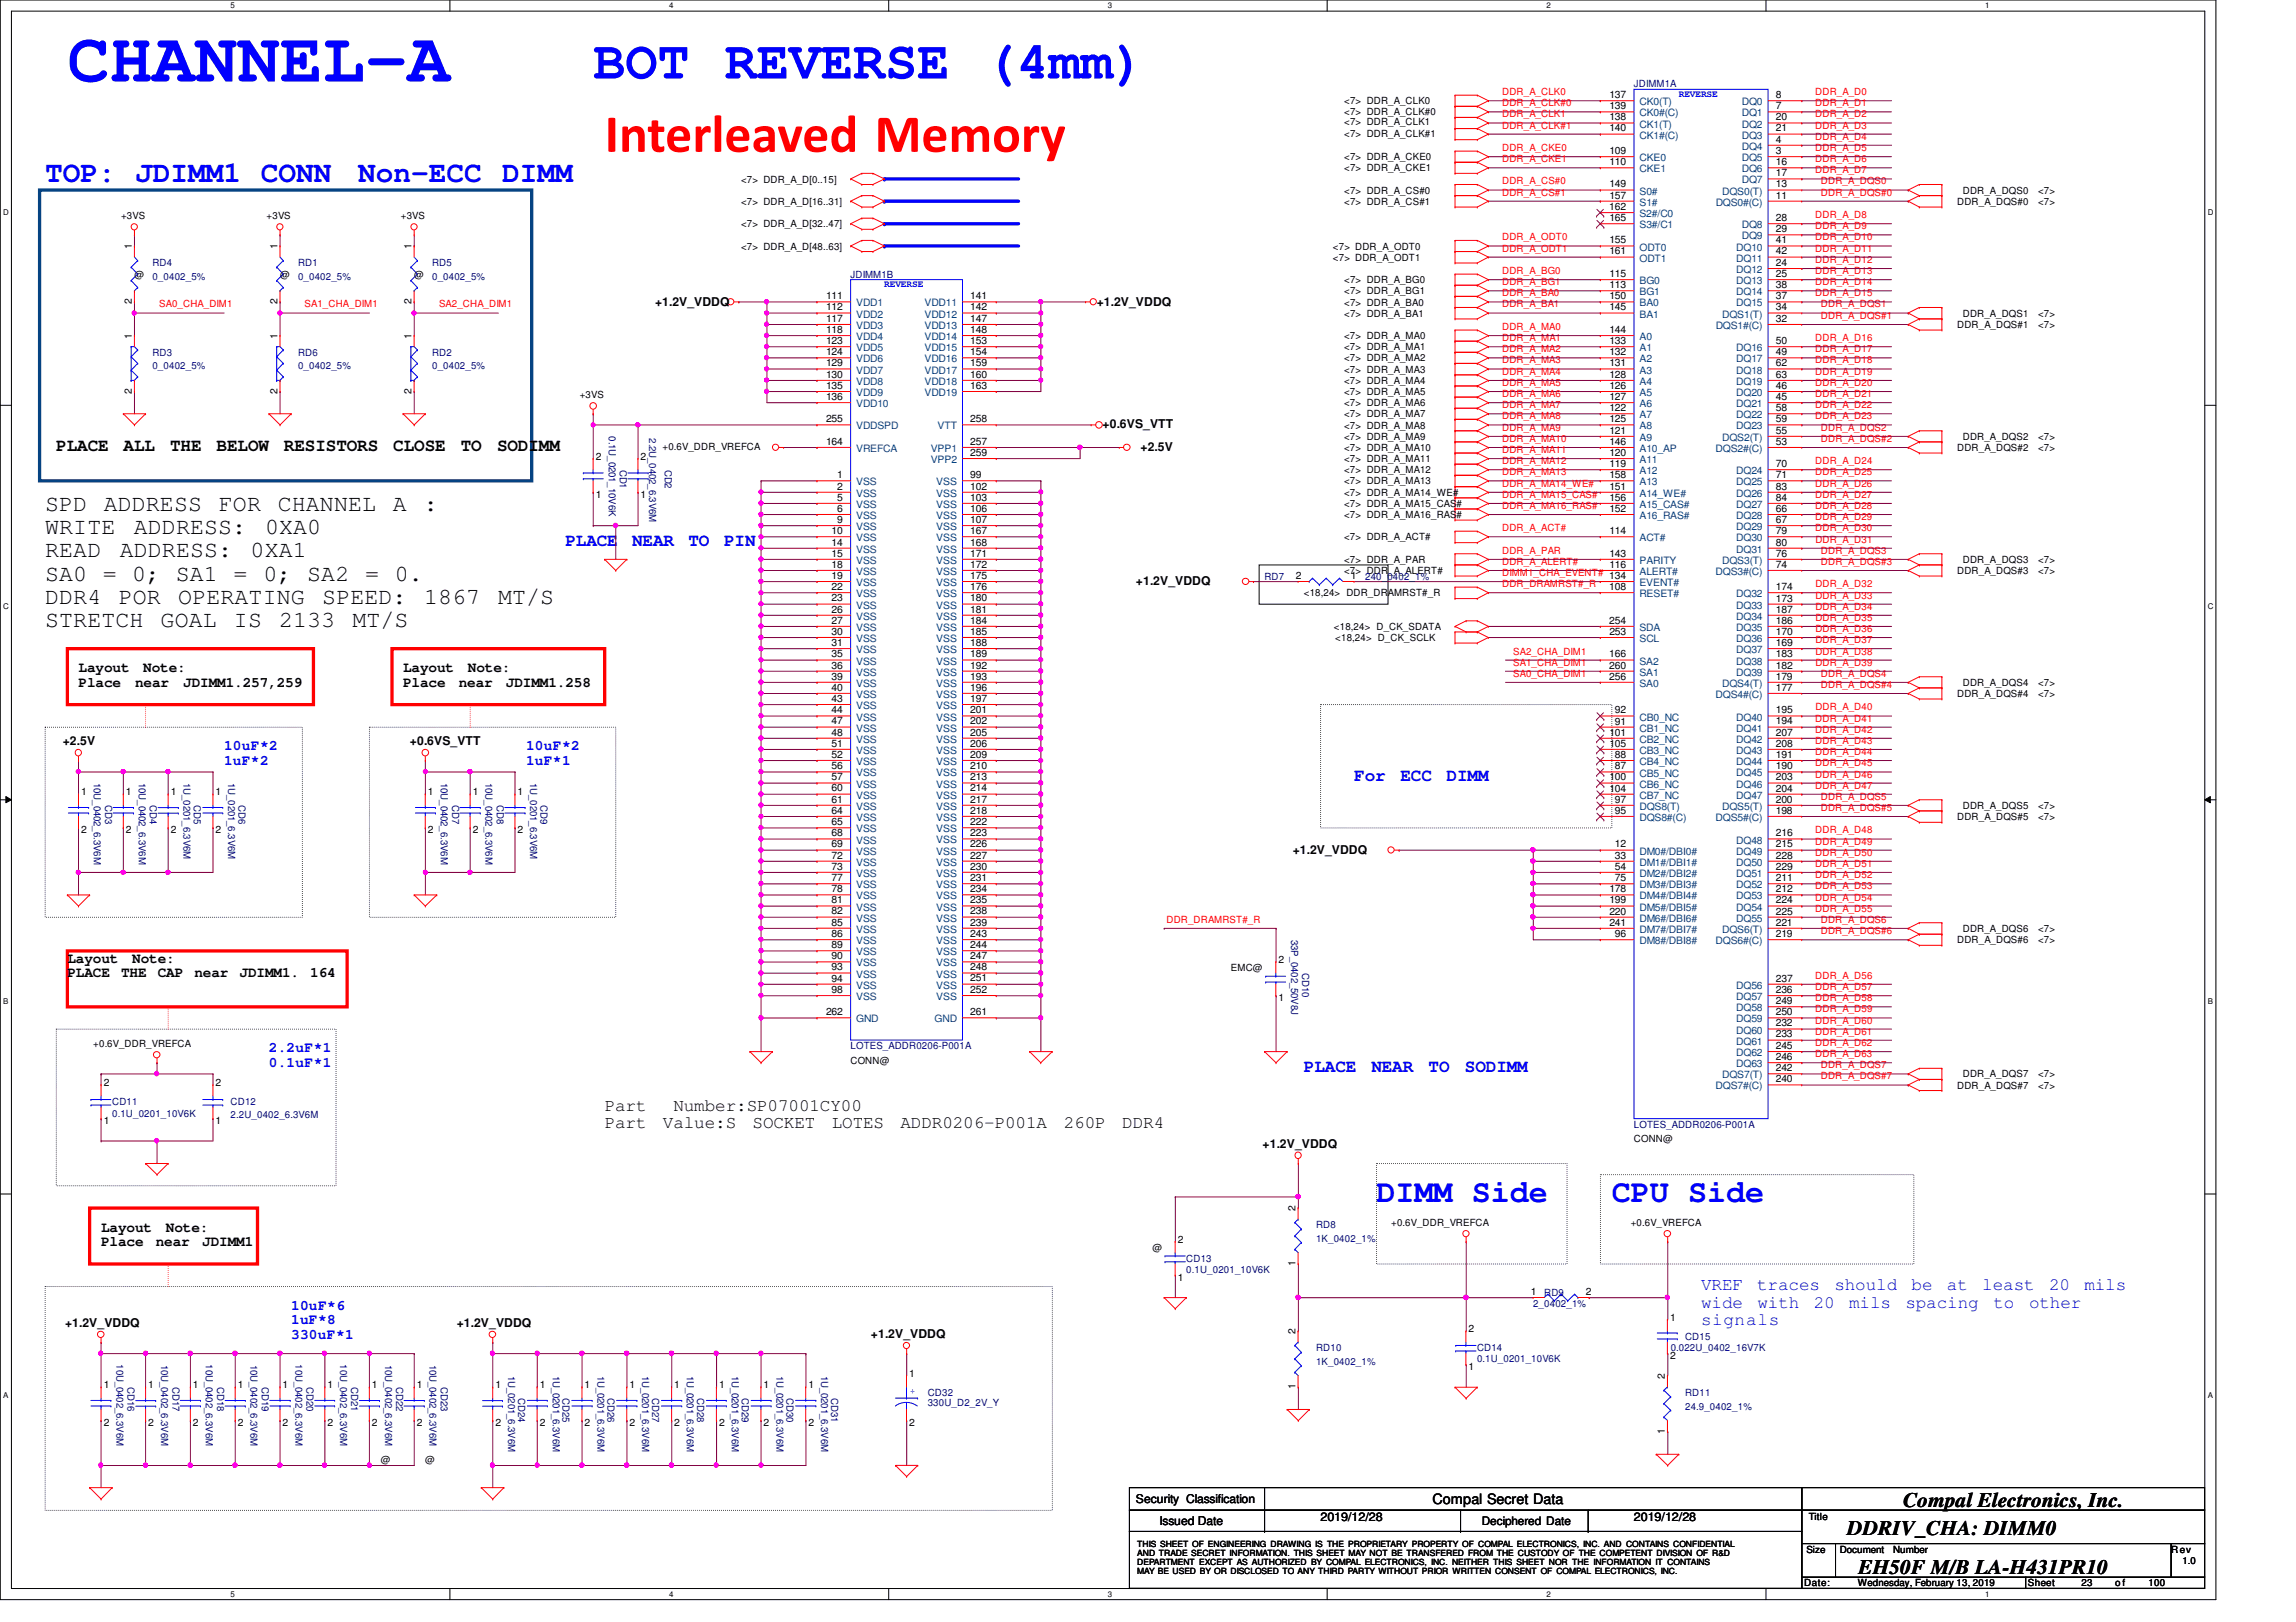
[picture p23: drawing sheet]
<svg xmlns="http://www.w3.org/2000/svg" width="297mm" height="210mm" viewBox="0 0 297 210" stroke-linecap="round" stroke-linejoin="round" font-family="sans-serif">
<defs><g id="words">
<text font-size="9.1" fill="#00f" x="8.7" y="10.5">CHANNEL-A</text>
<text font-size="6.9" fill="#00f" x="76.7" y="10.2">BOT REVERSE (4mm)</text>
<text font-size="6.9" fill="#f00" x="78.2" y="19.6">Interleaved Memory</text>
<g font-size="4.1" fill="#00f">
<text x="178.1" y="155.5">DIMM Side</text>
<text x="208.5" y="155.5">CPU Side</text>
</g>
<g font-size="3.8" fill="#00f">
<text x="5.8" y="23.5">TOP: JDIMM1 CONN</text>
<text x="46.4" y="23.5">Non-ECC DIMM</text>
</g>
<g font-size="3">
<text x="5.8" y="66.1">SPD</text>
<text x="5.8" y="69.1">WRITE</text>
<text x="13.4" y="66.1">ADDRESS</text>
<text x="17.3" y="69.1">ADDRESS:</text>
<text x="28.3" y="66.1">FOR</text>
<text x="34.3" y="69.1">0XA0</text>
<text x="35.9" y="66.1">CHANNEL</text>
<text x="50.8" y="66.1">A</text>
<text x="54.8" y="66.1">:</text>
<text x="5.8" y="72.1">READ</text>
<text x="5.8" y="75.1">SA0 = 0; SA1 = 0; SA2 = 0.</text>
<text x="15.5" y="72.1">ADDRESS:</text>
<text x="32.4" y="72.1">0XA1</text>
<text x="5.8" y="78.1">DDR4</text>
<text x="5.8" y="81.2">STRETCH</text>
<text x="15.4" y="78.1">POR</text>
<text x="20.8" y="81.2">GOAL</text>
<text x="23.1" y="78.1">OPERATING</text>
<text x="30.3" y="81.2">IS</text>
<text x="36.1" y="81.2">2133</text>
<text x="41.7" y="78.1">SPEED:</text>
<text x="45.6" y="81.2">MT/S</text>
<text x="54.9" y="78.1">1867</text>
<text x="64.4" y="78.1">MT/S</text>
</g>
<g font-size="2.7">
<text x="246.1" y="195">Compal Electronics, Inc.</text>
<text x="238.9" y="198.6">DDRIV_CHA: DIMM0</text>
<text x="240.3" y="203.7">EH50F M/B LA-H431PR10</text>
</g>
<g font-size="2.3">
<text x="7.3" y="58.3">PLACE</text>
<text x="16" y="58.3">ALL</text>
<text x="22" y="58.3">THE</text>
<text x="28" y="58.3">BELOW</text>
<text x="36.7" y="58.3">RESISTORS</text>
<text x="50.9" y="58.3">CLOSE</text>
<text x="59.6" y="58.3">TO</text>
<text x="64.3" y="58.3">SODIMM</text>
<text x="78.2" y="143.7">Part</text>
<text x="87.1" y="143.7">Number:SP07001CY00</text>
<text x="78.2" y="146">Part</text>
<text x="85.8" y="146">Value:S</text>
<text x="97.4" y="146">SOCKET</text>
<text x="107.6" y="146">LOTES</text>
<text x="116.5" y="146">ADDR0206-P001A</text>
<text x="137.6" y="146">260P</text>
<text x="145.2" y="146">DDR4</text>
</g>
<g font-size="2.3" fill="#00f">
<text x="73.1" y="70.6">PLACE</text>
<text x="81.8" y="70.6">NEAR</text>
<text x="89.1" y="70.6">TO</text>
<text x="93.7" y="70.6">PIN</text>
<text x="175.2" y="101">For</text>
<text x="181.2" y="101">ECC</text>
<text x="187.2" y="101">DIMM</text>
<text x="168.7" y="138.7">PLACE</text>
<text x="177.4" y="138.7">NEAR</text>
<text x="184.8" y="138.7">TO</text>
<text x="189.5" y="138.7">SODIMM</text>
<text x="220.1" y="166.9">VREF</text>
<text x="227.3" y="166.9">traces</text>
<text x="237.3" y="166.9">should</text>
<text x="247.3" y="166.9">be</text>
<text x="251.9" y="166.9">at</text>
<text x="256.5" y="166.9">least</text>
<text x="265.1" y="166.9">20</text>
<text x="269.7" y="166.9">mils</text>
<text x="220.1" y="169.2">wide</text>
<text x="220.1" y="171.5">signals</text>
<text x="227.4" y="169.2">with</text>
<text x="234.6" y="169.2">20</text>
<text x="239.2" y="169.2">mils</text>
<text x="246.5" y="169.2">spacing</text>
<text x="257.9" y="169.2">to</text>
<text x="262.5" y="169.2">other</text>
</g>
<g font-size="1.9">
<text x="10.2" y="87">Layout</text>
<text x="10.2" y="88.9">Place</text>
<text x="17.5" y="88.9">near</text>
<text x="18.5" y="87">Note:</text>
<text x="23.7" y="88.9">JDIMM1.257,259</text>
<text x="52.2" y="87">Layout</text>
<text x="52.2" y="88.9">Place</text>
<text x="59.3" y="88.9">near</text>
<text x="60.5" y="87">Note:</text>
<text x="65.4" y="88.9">JDIMM1.258</text>
<text x="8.7" y="124.6">Layout</text>
<text x="17.1" y="124.6">Note:</text>
<text x="8.7" y="126.5">PLACE</text>
<text x="15.7" y="126.5">THE</text>
<text x="20.4" y="126.5">CAP</text>
<text x="25.1" y="126.5">near</text>
<text x="31" y="126.5">JDIMM1.</text>
<text x="40.1" y="126.5">164</text>
<text x="13.1" y="159.4">Layout</text>
<text x="13.1" y="161.2">Place</text>
<text x="20.1" y="161.2">near</text>
<text x="21.5" y="159.4">Note:</text>
<text x="26.2" y="161.2">JDIMM1</text>
<text x="185.3" y="194.7">Compal Secret Data</text>
</g>
<g font-size="1.9" fill="#00f">
<text x="29" y="97.1">10uF*2</text>
<text x="29" y="99">1uF*2</text>
<text x="68.1" y="97.1">10uF*2</text>
<text x="68.1" y="99">1uF*1</text>
<text x="34.8" y="136.2">2.2uF*1</text>
<text x="34.8" y="138">0.1uF*1</text>
<text x="37.7" y="169.5">10uF*6</text>
<text x="37.7" y="171.4">1uF*8</text>
<text x="37.7" y="173.2">330uF*1</text>
</g>
<g font-size="1.6">
<text x="84.7" y="39.5">+1.2V_VDDQ</text>
<text x="141.9" y="39.5">+1.2V_VDDQ</text>
<text x="142.6" y="55.5">+0.6VS_VTT</text>
<text x="147.6" y="58.4">+2.5V</text>
<text x="147" y="75.7">+1.2V_VDDQ</text>
<text x="8.1" y="96.4">+2.5V</text>
<text x="53" y="96.4">+0.6VS_VTT</text>
<text x="167.2" y="110.5">+1.2V_VDDQ</text>
<text x="163.3" y="148.6">+1.2V_VDDQ</text>
<text x="8.4" y="171.7">+1.2V_VDDQ</text>
<text x="59.1" y="171.7">+1.2V_VDDQ</text>
<text x="112.7" y="173.2">+1.2V_VDDQ</text>
<text x="147" y="194.5">Security Classification</text>
<text x="150" y="197.3">Issued Date</text>
<text x="170.8" y="196.9">2019/12/28</text>
<text x="211.4" y="196.9">2019/12/28</text>
</g>
<text font-size="1.5" x="191.7" y="197.4">Deciphered Date</text>
<g font-size="1.3" fill="#000080">
<text x="211.4" y="11.3">JDIMM1A</text>
<text x="19.7" y="34.5">RD4</text>
<text x="38.6" y="34.5">RD1</text>
<text x="55.9" y="34.5">RD5</text>
<text x="110" y="35.9">JDIMM1B</text>
<text x="19.7" y="36.2">0_0402_5%</text>
<text x="38.6" y="36.2">0_0402_5%</text>
<text x="55.9" y="36.2">0_0402_5%</text>
<text x="19.7" y="46">RD3</text>
<text x="19.7" y="47.8">0_0402_5%</text>
<text x="38.6" y="46">RD6</text>
<text x="38.6" y="47.8">0_0402_5%</text>
<text x="55.9" y="46">RD2</text>
<text x="55.9" y="47.8">0_0402_5%</text>
<text x="78.8" y="56.5" transform="rotate(90 78.8 56.5)">0.1U_0201_10V6K</text>
<text x="84" y="56.7" transform="rotate(90 84 56.7)">2.2U_0402_6.3V6M</text>
<text x="80.2" y="60.8" transform="rotate(90 80.2 60.8)">CD1</text>
<text x="86" y="60.8" transform="rotate(90 86 60.8)">CD2</text>
<text x="163.6" y="75">RD7</text>
<text x="176.6" y="75">240_0402_1%</text>
<text x="12.1" y="101.3" transform="rotate(90 12.1 101.3)">10U_0402_6.3V6M</text>
<text x="17.9" y="101.3" transform="rotate(90 17.9 101.3)">10U_0402_6.3V6M</text>
<text x="23.7" y="101.3" transform="rotate(90 23.7 101.3)">1U_0201_6.3V6M</text>
<text x="29.5" y="101.3" transform="rotate(90 29.5 101.3)">1U_0201_6.3V6M</text>
<text x="57" y="101.3" transform="rotate(90 57 101.3)">10U_0402_6.3V6M</text>
<text x="62.8" y="101.3" transform="rotate(90 62.8 101.3)">10U_0402_6.3V6M</text>
<text x="68.6" y="101.3" transform="rotate(90 68.6 101.3)">1U_0201_6.3V6M</text>
<text x="13.6" y="104.2" transform="rotate(90 13.6 104.2)">CD3</text>
<text x="19.4" y="104.2" transform="rotate(90 19.4 104.2)">CD4</text>
<text x="25.1" y="104.2" transform="rotate(90 25.1 104.2)">CD5</text>
<text x="30.9" y="104.2" transform="rotate(90 30.9 104.2)">CD6</text>
<text x="58.5" y="104.2" transform="rotate(90 58.5 104.2)">CD7</text>
<text x="64.3" y="104.2" transform="rotate(90 64.3 104.2)">CD8</text>
<text x="69.9" y="104.2" transform="rotate(90 69.9 104.2)">CD9</text>
<text x="167" y="121.6" transform="rotate(90 167 121.6)">33P_0402_50V8J</text>
<text x="168.5" y="125.9" transform="rotate(90 168.5 125.9)">CD10</text>
<text x="110" y="135.8">LOTES_ADDR0206-P001A</text>
<text x="14.5" y="143">CD11</text>
<text x="29.8" y="143">CD12</text>
<text x="14.5" y="144.5">0.1U_0201_10V6K</text>
<text x="29.8" y="144.7">2.2U_0402_6.3V6M</text>
<text x="211.4" y="146">LOTES_ADDR0206-P001A</text>
<text x="170.3" y="159">RD8</text>
<text x="170.3" y="160.7">1K_0402_1%</text>
<text x="153.5" y="163.3">CD13</text>
<text x="153.5" y="164.7">0.1U_0201_10V6K</text>
<text x="199.8" y="167.7">RD9</text>
<text x="198.3" y="169.1">2_0402_1%</text>
<text x="218" y="173.4">CD15</text>
<text x="15.1" y="176.6" transform="rotate(90 15.1 176.6)">10U_0402_6.3V6M</text>
<text x="16.5" y="179.5" transform="rotate(90 16.5 179.5)">CD16</text>
<text x="20.9" y="176.6" transform="rotate(90 20.9 176.6)">10U_0402_6.3V6M</text>
<text x="22.3" y="179.5" transform="rotate(90 22.3 179.5)">CD17</text>
<text x="26.6" y="176.6" transform="rotate(90 26.6 176.6)">10U_0402_6.3V6M</text>
<text x="28.1" y="179.5" transform="rotate(90 28.1 179.5)">CD18</text>
<text x="32.4" y="176.6" transform="rotate(90 32.4 176.6)">10U_0402_6.3V6M</text>
<text x="33.9" y="179.5" transform="rotate(90 33.9 179.5)">CD19</text>
<text x="38.2" y="176.6" transform="rotate(90 38.2 176.6)">10U_0402_6.3V6M</text>
<text x="39.7" y="179.5" transform="rotate(90 39.7 179.5)">CD20</text>
<text x="44" y="176.6" transform="rotate(90 44 176.6)">10U_0402_6.3V6M</text>
<text x="45.5" y="179.5" transform="rotate(90 45.5 179.5)">CD21</text>
<text x="49.8" y="176.6" transform="rotate(90 49.8 176.6)">10U_0402_6.3V6M</text>
<text x="51.3" y="179.5" transform="rotate(90 51.3 179.5)">CD22</text>
<text x="55.6" y="176.6" transform="rotate(90 55.6 176.6)">10U_0402_6.3V6M</text>
<text x="57.1" y="179.5" transform="rotate(90 57.1 179.5)">CD23</text>
<text x="65.7" y="178" transform="rotate(90 65.7 178)">1U_0201_6.3V6M</text>
<text x="71.5" y="178" transform="rotate(90 71.5 178)">1U_0201_6.3V6M</text>
<text x="77.3" y="178" transform="rotate(90 77.3 178)">1U_0201_6.3V6M</text>
<text x="83.1" y="178" transform="rotate(90 83.1 178)">1U_0201_6.3V6M</text>
<text x="88.9" y="178" transform="rotate(90 88.9 178)">1U_0201_6.3V6M</text>
<text x="94.7" y="178" transform="rotate(90 94.7 178)">1U_0201_6.3V6M</text>
<text x="100.5" y="178" transform="rotate(90 100.5 178)">1U_0201_6.3V6M</text>
<text x="106.2" y="178" transform="rotate(90 106.2 178)">1U_0201_6.3V6M</text>
<text x="170.3" y="174.9">RD10</text>
<text x="170.3" y="176.6">1K_0402_1%</text>
<text x="191.1" y="174.9">CD14</text>
<text x="191.1" y="176.3">0.1U_0201_10V6K</text>
<text x="216.1" y="174.9">0.022U_0402_16V7K</text>
<text x="67" y="181" transform="rotate(90 67 181)">CD24</text>
<text x="72.8" y="180.9" transform="rotate(90 72.8 180.9)">CD25</text>
<text x="78.6" y="180.9" transform="rotate(90 78.6 180.9)">CD26</text>
<text x="84.4" y="180.9" transform="rotate(90 84.4 180.9)">CD27</text>
<text x="90.2" y="180.9" transform="rotate(90 90.2 180.9)">CD28</text>
<text x="96" y="180.9" transform="rotate(90 96 180.9)">CD29</text>
<text x="101.7" y="180.9" transform="rotate(90 101.7 180.9)">CD30</text>
<text x="107.5" y="180.9" transform="rotate(90 107.5 180.9)">CD31</text>
<text x="120" y="180.7">CD32</text>
<text x="120" y="182">330U_D2_2V_Y</text>
<text x="218" y="180.7">RD11</text>
<text x="218" y="182.4">24.9_0402_1%</text>
</g>
<g font-size="1.3">
<text x="173.9" y="17.7">&lt;7&gt; DDR_A_CLK#1</text>
<text x="173.9" y="16.2">&lt;7&gt; DDR_A_CLK1</text>
<text x="173.9" y="14.9">&lt;7&gt; DDR_A_CLK#0</text>
<text x="173.9" y="13.5">&lt;7&gt; DDR_A_CLK0</text>
<text x="208.2" y="15.6">138</text>
<text x="208.2" y="17">140</text>
<text x="208.2" y="12.7">137</text>
<text x="208.2" y="14.1">139</text>
<text x="229.8" y="17">21</text>
<text x="229.8" y="15.6">20</text>
<text x="229.8" y="14.1">7</text>
<text x="229.8" y="12.7">8</text>
<text x="95.9" y="23.6">&lt;7&gt; DDR_A_D[0..15]</text>
<text x="173.9" y="22.2">&lt;7&gt; DDR_A_CKE1</text>
<text x="173.9" y="20.7">&lt;7&gt; DDR_A_CKE0</text>
<text x="208.2" y="21.4">110</text>
<text x="208.2" y="19.9">109</text>
<text x="229.7" y="22.8">17</text>
<text x="229.7" y="21.4">16</text>
<text x="229.7" y="19.9">3</text>
<text x="229.8" y="18.5">4</text>
<text x="15.7" y="28.4">+3VS</text>
<text x="34.5" y="28.4">+3VS</text>
<text x="51.9" y="28.4">+3VS</text>
<text x="95.9" y="29.4">&lt;7&gt; DDR_A_D[32..47]</text>
<text x="95.9" y="26.5">&lt;7&gt; DDR_A_D[16..31]</text>
<text x="173.9" y="26.5">&lt;7&gt; DDR_A_CS#1</text>
<text x="173.9" y="25.1">&lt;7&gt; DDR_A_CS#0</text>
<text x="208.2" y="27.2">162</text>
<text x="208.2" y="28.6">165</text>
<text x="208.2" y="25.7">157</text>
<text x="208.2" y="24.3">149</text>
<text x="229.7" y="24.3">13</text>
<text x="229.7" y="25.7">11</text>
<text x="229.7" y="28.6">28</text>
<text x="253.2" y="26.5">DDR_A_DQS#0</text>
<text x="253.9" y="25.1">DDR_A_DQS0</text>
<text x="263.7" y="26.5">&lt;7&gt;</text>
<text x="263.7" y="25.1">&lt;7&gt;</text>
<text x="17.1" y="32.3" transform="rotate(-90 17.1 32.3)">1</text>
<text x="17.4" y="35.9">@</text>
<text x="35.9" y="32.3" transform="rotate(-90 35.9 32.3)">1</text>
<text x="36.2" y="35.9">@</text>
<text x="53.2" y="32.3" transform="rotate(-90 53.2 32.3)">1</text>
<text x="53.6" y="35.9">@</text>
<text x="95.9" y="32.3">&lt;7&gt; DDR_A_D[48..63]</text>
<text x="172.5" y="33.7">&lt;7&gt; DDR_A_ODT1</text>
<text x="172.5" y="32.3">&lt;7&gt; DDR_A_ODT0</text>
<text x="208.2" y="32.9">161</text>
<text x="208.2" y="31.5">155</text>
<text x="208.2" y="35.9">115</text>
<text x="229.7" y="30.1">29</text>
<text x="229.8" y="35.9">25</text>
<text x="229.8" y="34.4">24</text>
<text x="229.8" y="32.9">42</text>
<text x="229.8" y="31.5">41</text>
<text x="17.1" y="39.4" transform="rotate(-90 17.1 39.4)">2</text>
<text x="35.9" y="39.4" transform="rotate(-90 35.9 39.4)">2</text>
<text x="53.2" y="39.4" transform="rotate(-90 53.2 39.4)">2</text>
<text x="106.9" y="41.6">117</text>
<text x="106.9" y="40.2">112</text>
<text x="106.9" y="38.7">111</text>
<text x="125.5" y="41.6">147</text>
<text x="125.5" y="40.2">142</text>
<text x="125.5" y="38.7">141</text>
<text x="173.9" y="41">&lt;7&gt; DDR_A_BA1</text>
<text x="173.9" y="39.5">&lt;7&gt; DDR_A_BA0</text>
<text x="173.9" y="38.1">&lt;7&gt; DDR_A_BG1</text>
<text x="173.9" y="36.7">&lt;7&gt; DDR_A_BG0</text>
<text x="208.2" y="37.3">113</text>
<text x="208.2" y="40.2">145</text>
<text x="208.2" y="38.7">150</text>
<text x="229.7" y="40.2">34</text>
<text x="229.7" y="41.6">32</text>
<text x="229.8" y="38.7">37</text>
<text x="229.8" y="37.3">38</text>
<text x="253.9" y="41">DDR_A_DQS1</text>
<text x="263.7" y="41">&lt;7&gt;</text>
<text x="17.1" y="43.8" transform="rotate(-90 17.1 43.8)">1</text>
<text x="35.9" y="43.8" transform="rotate(-90 35.9 43.8)">1</text>
<text x="53.2" y="43.8" transform="rotate(-90 53.2 43.8)">1</text>
<text x="106.9" y="47.4">129</text>
<text x="106.9" y="46">124</text>
<text x="106.9" y="44.5">123</text>
<text x="106.9" y="43.1">118</text>
<text x="125.5" y="47.4">159</text>
<text x="125.5" y="46">154</text>
<text x="125.5" y="44.5">153</text>
<text x="125.5" y="43.1">148</text>
<text x="173.9" y="46.8">&lt;7&gt; DDR_A_MA2</text>
<text x="173.9" y="45.3">&lt;7&gt; DDR_A_MA1</text>
<text x="173.9" y="43.9">&lt;7&gt; DDR_A_MA0</text>
<text x="208.2" y="47.4">131</text>
<text x="208.2" y="46">132</text>
<text x="208.2" y="44.5">133</text>
<text x="208.2" y="43.1">144</text>
<text x="229.8" y="47.4">62</text>
<text x="229.8" y="46">49</text>
<text x="229.8" y="44.5">50</text>
<text x="253.2" y="42.5">DDR_A_DQS#1</text>
<text x="263.7" y="42.5">&lt;7&gt;</text>
<text x="17.1" y="51" transform="rotate(-90 17.1 51)">2</text>
<text x="35.9" y="51" transform="rotate(-90 35.9 51)">2</text>
<text x="53.2" y="51" transform="rotate(-90 53.2 51)">2</text>
<text x="75" y="51.6">+3VS</text>
<text x="106.9" y="51.8">136</text>
<text x="106.9" y="50.3">135</text>
<text x="106.9" y="48.9">130</text>
<text x="125.5" y="50.3">163</text>
<text x="125.5" y="48.9">160</text>
<text x="173.9" y="52.6">&lt;7&gt; DDR_A_MA6</text>
<text x="173.9" y="51.1">&lt;7&gt; DDR_A_MA5</text>
<text x="173.9" y="49.7">&lt;7&gt; DDR_A_MA4</text>
<text x="173.9" y="48.2">&lt;7&gt; DDR_A_MA3</text>
<text x="208.2" y="53.2">122</text>
<text x="208.2" y="51.8">127</text>
<text x="208.2" y="50.3">126</text>
<text x="208.2" y="48.9">128</text>
<text x="229.8" y="53.2">58</text>
<text x="229.8" y="51.8">45</text>
<text x="229.8" y="50.3">46</text>
<text x="229.8" y="48.9">63</text>
<text x="77.1" y="59.5">2</text>
<text x="82.9" y="59.5">2</text>
<text x="85.7" y="58.2">+0.6V_DDR_VREFCA</text>
<text x="106.9" y="57.6">164</text>
<text x="106.9" y="54.6">255</text>
<text x="125.5" y="59">259</text>
<text x="125.5" y="57.6">257</text>
<text x="125.5" y="54.6">258</text>
<text x="173.9" y="59.8">&lt;7&gt; DDR_A_MA11</text>
<text x="173.9" y="58.4">&lt;7&gt; DDR_A_MA10</text>
<text x="173.9" y="56.9">&lt;7&gt; DDR_A_MA9</text>
<text x="173.9" y="55.5">&lt;7&gt; DDR_A_MA8</text>
<text x="173.9" y="54">&lt;7&gt; DDR_A_MA7</text>
<text x="208.2" y="56.1">121</text>
<text x="208.2" y="54.6">125</text>
<text x="208.2" y="59">120</text>
<text x="208.2" y="57.6">146</text>
<text x="229.7" y="56.1">55</text>
<text x="229.7" y="57.6">53</text>
<text x="229.8" y="54.6">59</text>
<text x="253.2" y="58.4">DDR_A_DQS#2</text>
<text x="253.9" y="56.9">DDR_A_DQS2</text>
<text x="263.7" y="58.4">&lt;7&gt;</text>
<text x="263.7" y="56.9">&lt;7&gt;</text>
<text x="77.1" y="64.4">1</text>
<text x="82.9" y="64.4">1</text>
<text x="108.3" y="64.8">5</text>
<text x="108.3" y="63.4">2</text>
<text x="108.3" y="61.9">1</text>
<text x="125.5" y="64.8">103</text>
<text x="125.5" y="63.4">102</text>
<text x="125.5" y="61.9">99</text>
<text x="173.9" y="65.6">&lt;7&gt; DDR_A_MA15_CAS#</text>
<text x="173.9" y="64.2">&lt;7&gt; DDR_A_MA14_WE#</text>
<text x="173.9" y="62.7">&lt;7&gt; DDR_A_MA13</text>
<text x="173.9" y="61.3">&lt;7&gt; DDR_A_MA12</text>
<text x="208.2" y="64.8">156</text>
<text x="208.2" y="63.4">151</text>
<text x="208.2" y="61.9">158</text>
<text x="208.2" y="60.4">119</text>
<text x="229.8" y="64.8">84</text>
<text x="229.8" y="63.4">83</text>
<text x="229.8" y="61.9">71</text>
<text x="229.8" y="60.4">70</text>
<text x="107.6" y="70.6">14</text>
<text x="107.6" y="69.1">10</text>
<text x="108.3" y="67.7">9</text>
<text x="108.3" y="66.2">6</text>
<text x="125.5" y="70.6">168</text>
<text x="125.5" y="69.1">167</text>
<text x="125.5" y="67.7">107</text>
<text x="125.5" y="66.2">106</text>
<text x="173.9" y="69.9">&lt;7&gt; DDR_A_ACT#</text>
<text x="173.9" y="67.1">&lt;7&gt; DDR_A_MA16_RAS#</text>
<text x="208.2" y="66.2">152</text>
<text x="208.2" y="69.1">114</text>
<text x="229.8" y="70.6">80</text>
<text x="229.8" y="69.1">79</text>
<text x="229.8" y="67.7">67</text>
<text x="229.8" y="66.2">66</text>
<text x="107.6" y="77.8">23</text>
<text x="107.6" y="76.4">22</text>
<text x="107.6" y="74.9">19</text>
<text x="107.6" y="73.5">18</text>
<text x="107.6" y="72">15</text>
<text x="125.5" y="77.8">180</text>
<text x="125.5" y="76.4">176</text>
<text x="125.5" y="74.9">175</text>
<text x="125.5" y="73.5">172</text>
<text x="125.5" y="72">171</text>
<text x="167.6" y="74.9">2</text>
<text x="168.7" y="77.2">&lt;18,24&gt; DDR_DRAMRST#_R</text>
<text x="173.9" y="74.3">&lt;7&gt; DDR_A_ALERT#</text>
<text x="173.9" y="72.9">&lt;7&gt; DDR_A_PAR</text>
<text x="174.7" y="74.9">1</text>
<text x="208.2" y="76.4">108</text>
<text x="208.2" y="74.9">134</text>
<text x="208.2" y="72">143</text>
<text x="208.2" y="73.5">116</text>
<text x="229.7" y="72">76</text>
<text x="229.7" y="73.5">74</text>
<text x="229.8" y="77.8">173</text>
<text x="229.8" y="76.4">174</text>
<text x="253.2" y="74.3">DDR_A_DQS#3</text>
<text x="253.9" y="72.9">DDR_A_DQS3</text>
<text x="263.7" y="74.3">&lt;7&gt;</text>
<text x="263.7" y="72.9">&lt;7&gt;</text>
<text x="107.6" y="83.6">31</text>
<text x="107.6" y="82.2">30</text>
<text x="107.6" y="80.7">27</text>
<text x="107.6" y="79.3">26</text>
<text x="125.5" y="83.6">188</text>
<text x="125.5" y="82.2">185</text>
<text x="125.5" y="80.7">184</text>
<text x="125.5" y="79.3">181</text>
<text x="172.6" y="81.5">&lt;18,24&gt; D_CK_SDATA</text>
<text x="172.7" y="83">&lt;18,24&gt; D_CK_SCLK</text>
<text x="208.2" y="80.7">254</text>
<text x="208.2" y="82.2">253</text>
<text x="229.8" y="83.6">169</text>
<text x="229.8" y="82.2">170</text>
<text x="229.8" y="80.7">186</text>
<text x="229.8" y="79.3">187</text>
<text x="107.6" y="89.4">40</text>
<text x="107.6" y="88">39</text>
<text x="107.6" y="86.5">36</text>
<text x="107.6" y="85.1">35</text>
<text x="125.5" y="89.4">196</text>
<text x="125.5" y="88">193</text>
<text x="125.5" y="86.5">192</text>
<text x="125.5" y="85.1">189</text>
<text x="208.2" y="85.1">166</text>
<text x="208.2" y="86.5">260</text>
<text x="208.2" y="88">256</text>
<text x="229.7" y="88">179</text>
<text x="229.7" y="89.4">177</text>
<text x="229.8" y="86.5">182</text>
<text x="229.8" y="85.1">183</text>
<text x="253.9" y="88.8">DDR_A_DQS4</text>
<text x="263.7" y="88.8">&lt;7&gt;</text>
<text x="107.6" y="95.2">48</text>
<text x="107.6" y="93.8">47</text>
<text x="107.6" y="92.3">44</text>
<text x="107.6" y="90.8">43</text>
<text x="125.5" y="95.2">205</text>
<text x="125.5" y="93.7">202</text>
<text x="125.5" y="92.3">201</text>
<text x="125.5" y="90.8">197</text>
<text x="208.2" y="95.2">101</text>
<text x="208.9" y="93.8">91</text>
<text x="208.9" y="92.3">92</text>
<text x="229.8" y="95.2">207</text>
<text x="229.8" y="93.8">194</text>
<text x="229.8" y="92.3">195</text>
<text x="253.2" y="90.2">DDR_A_DQS#4</text>
<text x="263.7" y="90.2">&lt;7&gt;</text>
<text x="107.6" y="101">57</text>
<text x="107.6" y="99.5">56</text>
<text x="107.6" y="98.1">52</text>
<text x="107.6" y="96.6">51</text>
<text x="125.5" y="101">213</text>
<text x="125.5" y="99.5">210</text>
<text x="125.5" y="98.1">209</text>
<text x="125.5" y="96.6">206</text>
<text x="208.2" y="101">100</text>
<text x="208.2" y="96.6">105</text>
<text x="208.9" y="99.6">87</text>
<text x="208.9" y="98.1">88</text>
<text x="229.8" y="101">203</text>
<text x="229.8" y="99.6">190</text>
<text x="229.8" y="98.1">191</text>
<text x="229.8" y="96.6">208</text>
<text x="10.5" y="107.8">2</text>
<text x="10.5" y="102.9">1</text>
<text x="16.3" y="107.8">2</text>
<text x="16.3" y="102.9">1</text>
<text x="22.1" y="107.9">2</text>
<text x="22.1" y="102.9">1</text>
<text x="27.9" y="107.8">2</text>
<text x="27.9" y="102.9">1</text>
<text x="55.4" y="107.8">2</text>
<text x="55.4" y="102.9">1</text>
<text x="61.2" y="107.8">2</text>
<text x="61.2" y="102.9">1</text>
<text x="67" y="107.8">2</text>
<text x="67" y="102.9">1</text>
<text x="107.6" y="106.8">65</text>
<text x="107.6" y="105.3">64</text>
<text x="107.6" y="103.9">61</text>
<text x="107.6" y="102.4">60</text>
<text x="125.5" y="106.8">222</text>
<text x="125.5" y="105.3">218</text>
<text x="125.5" y="103.9">217</text>
<text x="125.5" y="102.4">214</text>
<text x="208.2" y="102.4">104</text>
<text x="208.9" y="103.9">97</text>
<text x="208.9" y="105.3">95</text>
<text x="229.7" y="103.9">200</text>
<text x="229.7" y="105.3">198</text>
<text x="229.8" y="102.4">204</text>
<text x="253.2" y="106.1">DDR_A_DQS#5</text>
<text x="253.9" y="104.7">DDR_A_DQS5</text>
<text x="263.7" y="106.1">&lt;7&gt;</text>
<text x="263.7" y="104.7">&lt;7&gt;</text>
<text x="107.6" y="112.5">73</text>
<text x="107.6" y="111.1">72</text>
<text x="107.6" y="109.7">69</text>
<text x="107.6" y="108.2">68</text>
<text x="125.5" y="112.5">230</text>
<text x="125.5" y="111.1">227</text>
<text x="125.5" y="109.7">226</text>
<text x="125.5" y="108.2">223</text>
<text x="208.9" y="112.6">54</text>
<text x="208.9" y="111.1">33</text>
<text x="208.9" y="109.7">12</text>
<text x="229.7" y="112.5">229</text>
<text x="229.7" y="111.1">228</text>
<text x="229.7" y="109.7">215</text>
<text x="229.8" y="108.2">216</text>
<text x="107.6" y="119.8">85</text>
<text x="107.6" y="118.3">82</text>
<text x="107.6" y="116.9">81</text>
<text x="107.6" y="115.5">78</text>
<text x="107.6" y="114">77</text>
<text x="125.5" y="119.8">239</text>
<text x="125.5" y="118.3">238</text>
<text x="125.5" y="116.9">235</text>
<text x="125.5" y="115.5">234</text>
<text x="125.5" y="114">231</text>
<text x="208.2" y="119.8">241</text>
<text x="208.2" y="118.4">220</text>
<text x="208.2" y="116.9">199</text>
<text x="208.2" y="115.5">178</text>
<text x="208.9" y="114">75</text>
<text x="229.7" y="119.8">221</text>
<text x="229.7" y="118.3">225</text>
<text x="229.7" y="116.9">224</text>
<text x="229.7" y="115.5">212</text>
<text x="229.7" y="114">211</text>
<text x="107.6" y="125.6">93</text>
<text x="107.6" y="124.1">90</text>
<text x="107.6" y="122.7">89</text>
<text x="107.6" y="121.3">86</text>
<text x="125.5" y="125.6">248</text>
<text x="125.5" y="124.1">247</text>
<text x="125.5" y="122.7">244</text>
<text x="125.5" y="121.3">243</text>
<text x="159.3" y="125.7">EMC@</text>
<text x="165.4" y="124.6">2</text>
<text x="208.9" y="121.3">96</text>
<text x="229.7" y="121.3">219</text>
<text x="253.2" y="122.1">DDR_A_DQS#6</text>
<text x="253.9" y="120.6">DDR_A_DQS6</text>
<text x="263.7" y="122.1">&lt;7&gt;</text>
<text x="263.7" y="120.6">&lt;7&gt;</text>
<text x="106.9" y="131.4">262</text>
<text x="107.6" y="128.5">98</text>
<text x="107.6" y="127">94</text>
<text x="125.5" y="131.4">261</text>
<text x="125.5" y="128.5">252</text>
<text x="125.5" y="127">251</text>
<text x="165.4" y="129.5">1</text>
<text x="229.7" y="131.4">250</text>
<text x="229.7" y="129.9">249</text>
<text x="229.7" y="128.5">236</text>
<text x="229.7" y="127">237</text>
<text x="12.1" y="135.5">+0.6V_DDR_VREFCA</text>
<text x="110" y="137.7">CONN@</text>
<text x="229.7" y="137.2">246</text>
<text x="229.7" y="135.7">245</text>
<text x="229.7" y="134.3">233</text>
<text x="229.7" y="132.8">232</text>
<text x="13.4" y="140.5">2</text>
<text x="27.9" y="140.5">2</text>
<text x="229.7" y="138.6">242</text>
<text x="229.7" y="140.1">240</text>
<text x="253.2" y="140.9">DDR_A_DQS#7</text>
<text x="253.9" y="139.4">DDR_A_DQS7</text>
<text x="263.7" y="140.9">&lt;7&gt;</text>
<text x="263.7" y="139.4">&lt;7&gt;</text>
<text x="13.4" y="145.5">1</text>
<text x="27.9" y="145.5">1</text>
<text x="211.4" y="147.8">CONN@</text>
<text x="149.1" y="161.9">@</text>
<text x="152.4" y="160.8">2</text>
<text x="167.6" y="156.8" transform="rotate(-90 167.6 156.8)">2</text>
<text x="180" y="158.7">+0.6V_DDR_VREFCA</text>
<text x="211" y="158.7">+0.6V_VREFCA</text>
<text x="152.4" y="165.7">1</text>
<text x="167.6" y="163.9" transform="rotate(-90 167.6 163.9)">1</text>
<text x="198" y="167.6">1</text>
<text x="205.2" y="167.6">2</text>
<text x="167.6" y="172.7" transform="rotate(-90 167.6 172.7)">2</text>
<text x="190" y="172.4">2</text>
<text x="216.1" y="170.9">1</text>
<text x="13.4" y="179.6">1</text>
<text x="19.2" y="179.6">1</text>
<text x="25" y="179.6">1</text>
<text x="30.8" y="179.6">1</text>
<text x="36.6" y="179.6">1</text>
<text x="42.4" y="179.6">1</text>
<text x="48.1" y="179.6">1</text>
<text x="53.9" y="179.6">1</text>
<text x="64.1" y="179.6">1</text>
<text x="69.8" y="179.6">1</text>
<text x="75.6" y="179.6">1</text>
<text x="81.4" y="179.6">1</text>
<text x="87.2" y="179.6">1</text>
<text x="93" y="179.6">1</text>
<text x="98.8" y="179.6">1</text>
<text x="104.6" y="179.6">1</text>
<text x="117.6" y="178.2">1</text>
<text x="167.6" y="179.8" transform="rotate(-90 167.6 179.8)">1</text>
<text x="190" y="177.3">1</text>
<text x="215.4" y="178.5" transform="rotate(-90 215.4 178.5)">2</text>
<text x="216.1" y="175.9">2</text>
<text x="13.4" y="184.6">2</text>
<text x="19.2" y="184.6">2</text>
<text x="25" y="184.6">2</text>
<text x="30.8" y="184.6">2</text>
<text x="36.6" y="184.6">2</text>
<text x="42.4" y="184.6">2</text>
<text x="48.1" y="184.6">2</text>
<text x="53.9" y="184.6">2</text>
<text x="64.1" y="184.6">2</text>
<text x="69.8" y="184.6">2</text>
<text x="75.6" y="184.6">2</text>
<text x="81.4" y="184.6">2</text>
<text x="87.2" y="184.6">2</text>
<text x="93" y="184.6">2</text>
<text x="98.8" y="184.6">2</text>
<text x="104.6" y="184.6">2</text>
<text x="117.6" y="184.6">2</text>
<text x="215.4" y="185.6" transform="rotate(-90 215.4 185.6)">1</text>
<text x="49.3" y="189.4">@</text>
<text x="55" y="189.4">@</text>
<text x="234" y="196.7">Title</text>
<text x="233.7" y="200.9">Size</text>
<text x="238" y="200.9">Document</text>
<text x="244.9" y="200.9">Number</text>
<text x="280.9" y="200.9">Rev</text>
<text x="282.3" y="202.4">1.0</text>
<text x="233.4" y="205.3">Date:</text>
<text x="240.3" y="205.3">Wednesday, February 13, 2019</text>
<text x="262.4" y="205.3">Sheet</text>
<text x="269.3" y="205.3">23</text>
<text x="273.7" y="205.3">o f</text>
<text x="278" y="205.3">100</text>
</g>
<g font-size="1.3" fill="#f00">
<text x="194.3" y="16.6">DDR_A_CLK#1</text>
<text x="194.3" y="15.2">DDR_A_CLK1</text>
<text x="194.3" y="13.8">DDR_A_CLK#0</text>
<text x="194.3" y="12.3">DDR_A_CLK0</text>
<text x="234.9" y="16.6">DDR_A_D3</text>
<text x="234.9" y="15.2">DDR_A_D2</text>
<text x="234.9" y="13.8">DDR_A_D1</text>
<text x="234.9" y="12.3">DDR_A_D0</text>
<text x="194.3" y="23.9">DDR_A_CS#0</text>
<text x="194.3" y="21">DDR_A_CKE1</text>
<text x="194.3" y="19.6">DDR_A_CKE0</text>
<text x="234.9" y="22.4">DDR_A_D7</text>
<text x="234.9" y="18.1">DDR_A_D4</text>
<text x="234.9" y="19.6">DDR_A_D5</text>
<text x="234.9" y="21">DDR_A_D6</text>
<text x="235.6" y="23.9">DDR_A_DQS0</text>
<text x="194.3" y="25.3">DDR_A_CS#1</text>
<text x="234.9" y="29.7">DDR_A_D9</text>
<text x="234.9" y="28.2">DDR_A_D8</text>
<text x="235.6" y="25.3">DDR_A_DQS#0</text>
<text x="194.3" y="35.5">DDR_A_BG0</text>
<text x="194.3" y="32.6">DDR_A_ODT1</text>
<text x="194.3" y="31.1">DDR_A_ODT0</text>
<text x="234.9" y="32.6">DDR_A_D11</text>
<text x="234.9" y="31.1">DDR_A_D10</text>
<text x="234.9" y="34">DDR_A_D12</text>
<text x="234.9" y="35.5">DDR_A_D13</text>
<text x="20.6" y="39.8">SA0_CHA_DIM1</text>
<text x="39.4" y="39.8">SA1_CHA_DIM1</text>
<text x="56.8" y="39.8">SA2_CHA_DIM1</text>
<text x="194.3" y="38.4">DDR_A_BA0</text>
<text x="194.3" y="39.8">DDR_A_BA1</text>
<text x="194.3" y="36.9">DDR_A_BG1</text>
<text x="234.9" y="36.9">DDR_A_D14</text>
<text x="234.9" y="38.4">DDR_A_D15</text>
<text x="235.6" y="41.3">DDR_A_DQS#1</text>
<text x="235.6" y="39.8">DDR_A_DQS1</text>
<text x="194.3" y="45.6">DDR_A_MA2</text>
<text x="194.3" y="47">DDR_A_MA3</text>
<text x="194.3" y="42.7">DDR_A_MA0</text>
<text x="194.3" y="44.2">DDR_A_MA1</text>
<text x="234.9" y="47">DDR_A_D18</text>
<text x="234.9" y="44.2">DDR_A_D16</text>
<text x="234.9" y="45.6">DDR_A_D17</text>
<text x="194.3" y="51.4">DDR_A_MA6</text>
<text x="194.3" y="52.8">DDR_A_MA7</text>
<text x="194.3" y="48.5">DDR_A_MA4</text>
<text x="194.3" y="50">DDR_A_MA5</text>
<text x="234.8" y="52.8">DDR_A_D22</text>
<text x="234.8" y="51.4">DDR_A_D21</text>
<text x="234.9" y="50">DDR_A_D20</text>
<text x="234.9" y="48.5">DDR_A_D19</text>
<text x="194.3" y="58.6">DDR_A_MA11</text>
<text x="194.3" y="57.2">DDR_A_MA10</text>
<text x="194.3" y="54.3">DDR_A_MA8</text>
<text x="194.3" y="55.8">DDR_A_MA9</text>
<text x="234.8" y="54.3">DDR_A_D23</text>
<text x="235.6" y="57.2">DDR_A_DQS#2</text>
<text x="235.6" y="55.8">DDR_A_DQS2</text>
<text x="194.3" y="65.9">DDR_A_MA16_RAS#</text>
<text x="194.3" y="64.4">DDR_A_MA15_CAS#</text>
<text x="194.3" y="63">DDR_A_MA14_WE#</text>
<text x="194.3" y="61.5">DDR_A_MA13</text>
<text x="194.3" y="60.1">DDR_A_MA12</text>
<text x="234.8" y="65.9">DDR_A_D28</text>
<text x="234.8" y="64.4">DDR_A_D27</text>
<text x="234.8" y="63">DDR_A_D26</text>
<text x="234.8" y="61.5">DDR_A_D25</text>
<text x="234.9" y="60.1">DDR_A_D24</text>
<text x="194.3" y="71.7">DDR_A_PAR</text>
<text x="194.3" y="68.7">DDR_A_ACT#</text>
<text x="234.8" y="68.7">DDR_A_D30</text>
<text x="234.8" y="67.3">DDR_A_D29</text>
<text x="234.9" y="70.2">DDR_A_D31</text>
<text x="235.6" y="71.7">DDR_A_DQS3</text>
<text x="194.3" y="76">DDR_DRAMRST#_R</text>
<text x="194.3" y="74.5">DIMM1_CHA_EVENT#</text>
<text x="194.3" y="73.1">DDR_A_ALERT#</text>
<text x="234.9" y="77.5">DDR_A_D33</text>
<text x="234.9" y="76">DDR_A_D32</text>
<text x="235.6" y="73.1">DDR_A_DQS#3</text>
<text x="234.9" y="83.2">DDR_A_D37</text>
<text x="234.9" y="81.8">DDR_A_D36</text>
<text x="234.9" y="80.3">DDR_A_D35</text>
<text x="234.9" y="78.9">DDR_A_D34</text>
<text x="195.8" y="87.6">SA0_CHA_DIM1</text>
<text x="195.8" y="86.1">SA1_CHA_DIM1</text>
<text x="195.8" y="84.7">SA2_CHA_DIM1</text>
<text x="234.9" y="86.1">DDR_A_D39</text>
<text x="234.9" y="84.7">DDR_A_D38</text>
<text x="235.6" y="89">DDR_A_DQS#4</text>
<text x="235.6" y="87.6">DDR_A_DQS4</text>
<text x="234.9" y="94.8">DDR_A_D42</text>
<text x="234.9" y="93.4">DDR_A_D41</text>
<text x="234.9" y="91.9">DDR_A_D40</text>
<text x="234.9" y="100.6">DDR_A_D46</text>
<text x="234.9" y="99.2">DDR_A_D45</text>
<text x="234.9" y="97.7">DDR_A_D44</text>
<text x="234.9" y="96.3">DDR_A_D43</text>
<text x="234.9" y="107.9">DDR_A_D48</text>
<text x="234.9" y="102.1">DDR_A_D47</text>
<text x="235.6" y="104.9">DDR_A_DQS#5</text>
<text x="235.6" y="103.5">DDR_A_DQS5</text>
<text x="234.9" y="113.7">DDR_A_D52</text>
<text x="234.9" y="112.2">DDR_A_D51</text>
<text x="234.9" y="110.7">DDR_A_D50</text>
<text x="234.9" y="109.3">DDR_A_D49</text>
<text x="150.9" y="119.4">DDR_DRAMRST#_R</text>
<text x="234.9" y="118">DDR_A_D55</text>
<text x="234.9" y="116.5">DDR_A_D54</text>
<text x="234.9" y="115.1">DDR_A_D53</text>
<text x="235.6" y="119.4">DDR_A_DQS6</text>
<text x="235.6" y="120.9">DDR_A_DQS#6</text>
<text x="234.8" y="131">DDR_A_D59</text>
<text x="234.9" y="129.6">DDR_A_D58</text>
<text x="234.9" y="128.1">DDR_A_D57</text>
<text x="234.9" y="126.7">DDR_A_D56</text>
<text x="234.8" y="136.8">DDR_A_D63</text>
<text x="234.8" y="135.4">DDR_A_D62</text>
<text x="234.8" y="133.9">DDR_A_D61</text>
<text x="234.8" y="132.5">DDR_A_D60</text>
<text x="235.6" y="139.7">DDR_A_DQS#7</text>
<text x="235.6" y="138.3">DDR_A_DQS7</text>
</g>
<g font-size="1.3" fill="#004080">
<text x="212.1" y="16.5">CK1(T)</text>
<text x="212.1" y="17.9">CK1#(C)</text>
<text x="212.1" y="13.6">CK0(T)</text>
<text x="212.1" y="15.1">CK0#(C)</text>
<text x="225.4" y="17.9">DQ3</text>
<text x="225.4" y="16.5">DQ2</text>
<text x="225.4" y="15.1">DQ1</text>
<text x="225.4" y="13.6">DQ0</text>
<text x="212.1" y="22.3">CKE1</text>
<text x="212.1" y="20.9">CKE0</text>
<text x="225.3" y="23.7">DQ7</text>
<text x="225.3" y="22.3">DQ6</text>
<text x="225.3" y="20.9">DQ5</text>
<text x="225.3" y="19.4">DQ4</text>
<text x="212.1" y="28.1">S2#/C0</text>
<text x="212.1" y="29.5">S3#/C1</text>
<text x="212.1" y="26.6">S1#</text>
<text x="212.1" y="25.2">S0#</text>
<text x="222" y="26.6">DQS0#(C)</text>
<text x="222.8" y="25.2">DQS0(T)</text>
<text x="225.3" y="29.5">DQ8</text>
<text x="212.1" y="33.9">ODT1</text>
<text x="212.1" y="32.4">ODT0</text>
<text x="224.6" y="35.3">DQ12</text>
<text x="224.6" y="33.9">DQ11</text>
<text x="224.6" y="32.4">DQ10</text>
<text x="225.3" y="31">DQ9</text>
<text x="110.8" y="41.1">VDD2</text>
<text x="110.8" y="39.7">VDD1</text>
<text x="119.6" y="41.1">VDD12</text>
<text x="119.6" y="39.7">VDD11</text>
<text x="212.1" y="38.2">BG1</text>
<text x="212.1" y="36.8">BG0</text>
<text x="212.1" y="41.1">BA1</text>
<text x="212.1" y="39.7">BA0</text>
<text x="222.8" y="41.1">DQS1(T)</text>
<text x="224.6" y="39.7">DQ15</text>
<text x="224.6" y="38.2">DQ14</text>
<text x="224.6" y="36.8">DQ13</text>
<text x="110.8" y="46.9">VDD6</text>
<text x="110.8" y="45.5">VDD5</text>
<text x="110.8" y="44">VDD4</text>
<text x="110.8" y="42.6">VDD3</text>
<text x="119.6" y="46.9">VDD16</text>
<text x="119.6" y="45.5">VDD15</text>
<text x="119.6" y="44">VDD14</text>
<text x="119.6" y="42.6">VDD13</text>
<text x="212.1" y="46.9">A2</text>
<text x="212.1" y="45.5">A1</text>
<text x="212.1" y="44">A0</text>
<text x="222" y="42.6">DQS1#(C)</text>
<text x="224.6" y="46.9">DQ17</text>
<text x="224.6" y="45.5">DQ16</text>
<text x="110.8" y="52.7">VDD10</text>
<text x="110.8" y="51.3">VDD9</text>
<text x="110.8" y="49.8">VDD8</text>
<text x="110.8" y="48.3">VDD7</text>
<text x="119.6" y="51.3">VDD19</text>
<text x="119.6" y="49.8">VDD18</text>
<text x="119.6" y="48.3">VDD17</text>
<text x="212.1" y="52.7">A6</text>
<text x="212.1" y="51.3">A5</text>
<text x="212.1" y="49.8">A4</text>
<text x="212.1" y="48.3">A3</text>
<text x="224.6" y="52.7">DQ21</text>
<text x="224.6" y="51.3">DQ20</text>
<text x="224.6" y="49.8">DQ19</text>
<text x="224.6" y="48.3">DQ18</text>
<text x="110.8" y="58.5">VREFCA</text>
<text x="110.8" y="55.6">VDDSPD</text>
<text x="120.4" y="59.9">VPP2</text>
<text x="120.4" y="58.5">VPP1</text>
<text x="121.3" y="55.6">VTT</text>
<text x="212.1" y="57.1">A9</text>
<text x="212.1" y="55.6">A8</text>
<text x="212.1" y="54.1">A7</text>
<text x="212.1" y="59.9">A11</text>
<text x="212.1" y="58.5">A10_AP</text>
<text x="222" y="58.5">DQS2#(C)</text>
<text x="222.8" y="57.1">DQS2(T)</text>
<text x="224.6" y="55.6">DQ23</text>
<text x="224.6" y="54.1">DQ22</text>
<text x="110.8" y="65.7">VSS</text>
<text x="110.8" y="64.3">VSS</text>
<text x="110.8" y="62.8">VSS</text>
<text x="121.1" y="65.7">VSS</text>
<text x="121.1" y="64.3">VSS</text>
<text x="121.1" y="62.8">VSS</text>
<text x="212.1" y="65.7">A15_CAS#</text>
<text x="212.1" y="64.3">A14_WE#</text>
<text x="212.1" y="62.8">A13</text>
<text x="212.1" y="61.4">A12</text>
<text x="224.6" y="65.7">DQ27</text>
<text x="224.6" y="64.3">DQ26</text>
<text x="224.6" y="62.8">DQ25</text>
<text x="224.6" y="61.4">DQ24</text>
<text x="110.8" y="71.5">VSS</text>
<text x="110.8" y="70">VSS</text>
<text x="110.8" y="68.6">VSS</text>
<text x="110.8" y="67.2">VSS</text>
<text x="121.1" y="71.5">VSS</text>
<text x="121.1" y="70">VSS</text>
<text x="121.1" y="68.6">VSS</text>
<text x="121.1" y="67.2">VSS</text>
<text x="212.1" y="67.2">A16_RAS#</text>
<text x="212.1" y="70.1">ACT#</text>
<text x="224.6" y="71.5">DQ31</text>
<text x="224.6" y="70.1">DQ30</text>
<text x="224.6" y="68.6">DQ29</text>
<text x="224.6" y="67.2">DQ28</text>
<text x="110.8" y="77.3">VSS</text>
<text x="110.8" y="75.8">VSS</text>
<text x="110.8" y="74.4">VSS</text>
<text x="110.8" y="73">VSS</text>
<text x="121.1" y="77.3">VSS</text>
<text x="121.1" y="75.8">VSS</text>
<text x="121.1" y="74.4">VSS</text>
<text x="121.1" y="73">VSS</text>
<text x="212.1" y="77.3">RESET#</text>
<text x="212.1" y="75.8">EVENT#</text>
<text x="212.1" y="73">PARITY</text>
<text x="212.1" y="74.4">ALERT#</text>
<text x="222" y="74.4">DQS3#(C)</text>
<text x="222.8" y="73">DQS3(T)</text>
<text x="224.6" y="77.3">DQ32</text>
<text x="110.8" y="83.1">VSS</text>
<text x="110.8" y="81.6">VSS</text>
<text x="110.8" y="80.2">VSS</text>
<text x="110.8" y="78.8">VSS</text>
<text x="121.1" y="83.1">VSS</text>
<text x="121.1" y="81.6">VSS</text>
<text x="121.1" y="80.2">VSS</text>
<text x="121.1" y="78.8">VSS</text>
<text x="212.1" y="81.6">SDA</text>
<text x="212.1" y="83.1">SCL</text>
<text x="224.6" y="83.1">DQ36</text>
<text x="224.6" y="81.7">DQ35</text>
<text x="224.6" y="80.2">DQ34</text>
<text x="224.6" y="78.8">DQ33</text>
<text x="110.8" y="88.9">VSS</text>
<text x="110.8" y="87.4">VSS</text>
<text x="110.8" y="86">VSS</text>
<text x="110.8" y="84.5">VSS</text>
<text x="121.1" y="88.9">VSS</text>
<text x="121.1" y="87.4">VSS</text>
<text x="121.1" y="86">VSS</text>
<text x="121.1" y="84.5">VSS</text>
<text x="212.1" y="86">SA2</text>
<text x="212.1" y="87.4">SA1</text>
<text x="212.1" y="88.9">SA0</text>
<text x="222.8" y="88.9">DQS4(T)</text>
<text x="224.6" y="87.4">DQ39</text>
<text x="224.6" y="86">DQ38</text>
<text x="224.6" y="84.5">DQ37</text>
<text x="110.8" y="94.7">VSS</text>
<text x="110.8" y="93.2">VSS</text>
<text x="110.8" y="91.8">VSS</text>
<text x="110.8" y="90.3">VSS</text>
<text x="121.1" y="94.7">VSS</text>
<text x="121.1" y="93.2">VSS</text>
<text x="121.1" y="91.8">VSS</text>
<text x="121.1" y="90.3">VSS</text>
<text x="212.1" y="94.7">CB1_NC</text>
<text x="212.1" y="93.3">CB0_NC</text>
<text x="222" y="90.3">DQS4#(C)</text>
<text x="224.6" y="94.7">DQ41</text>
<text x="224.6" y="93.2">DQ40</text>
<text x="110.8" y="101.9">VSS</text>
<text x="110.8" y="100.5">VSS</text>
<text x="110.8" y="99">VSS</text>
<text x="110.8" y="97.6">VSS</text>
<text x="110.8" y="96.1">VSS</text>
<text x="121.1" y="101.9">VSS</text>
<text x="121.1" y="100.5">VSS</text>
<text x="121.1" y="99">VSS</text>
<text x="121.1" y="97.6">VSS</text>
<text x="121.1" y="96.1">VSS</text>
<text x="212.1" y="101.9">CB6_NC</text>
<text x="212.1" y="100.5">CB5_NC</text>
<text x="212.1" y="99">CB4_NC</text>
<text x="212.1" y="97.6">CB3_NC</text>
<text x="212.1" y="96.1">CB2_NC</text>
<text x="224.6" y="101.9">DQ46</text>
<text x="224.6" y="100.5">DQ45</text>
<text x="224.6" y="99">DQ44</text>
<text x="224.6" y="97.6">DQ43</text>
<text x="224.6" y="96.1">DQ42</text>
<text x="110.8" y="107.7">VSS</text>
<text x="110.8" y="106.2">VSS</text>
<text x="110.8" y="104.8">VSS</text>
<text x="110.8" y="103.4">VSS</text>
<text x="121.1" y="107.7">VSS</text>
<text x="121.1" y="106.2">VSS</text>
<text x="121.1" y="104.8">VSS</text>
<text x="121.1" y="103.4">VSS</text>
<text x="212.1" y="104.8">DQS8(T)</text>
<text x="212.1" y="106.2">DQS8#(C)</text>
<text x="212.1" y="103.4">CB7_NC</text>
<text x="222" y="106.2">DQS5#(C)</text>
<text x="222.8" y="104.8">DQS5(T)</text>
<text x="224.6" y="103.4">DQ47</text>
<text x="110.8" y="113.5">VSS</text>
<text x="110.8" y="112">VSS</text>
<text x="110.8" y="110.6">VSS</text>
<text x="110.8" y="109.2">VSS</text>
<text x="121.1" y="113.5">VSS</text>
<text x="121.1" y="112">VSS</text>
<text x="121.1" y="110.6">VSS</text>
<text x="121.1" y="109.2">VSS</text>
<text x="212.1" y="113.5">DM2#/DBI2#</text>
<text x="212.1" y="112">DM1#/DBI1#</text>
<text x="212.1" y="110.6">DM0#/DBI0#</text>
<text x="224.6" y="113.5">DQ51</text>
<text x="224.6" y="112">DQ50</text>
<text x="224.6" y="110.6">DQ49</text>
<text x="224.6" y="109.2">DQ48</text>
<text x="110.8" y="119.3">VSS</text>
<text x="110.8" y="117.8">VSS</text>
<text x="110.8" y="116.4">VSS</text>
<text x="110.8" y="115">VSS</text>
<text x="121.1" y="119.3">VSS</text>
<text x="121.1" y="117.8">VSS</text>
<text x="121.1" y="116.4">VSS</text>
<text x="121.1" y="115">VSS</text>
<text x="212.1" y="119.3">DM6#/DBI6#</text>
<text x="212.1" y="117.8">DM5#/DBI5#</text>
<text x="212.1" y="116.4">DM4#/DBI4#</text>
<text x="212.1" y="115">DM3#/DBI3#</text>
<text x="224.6" y="119.3">DQ55</text>
<text x="224.6" y="117.8">DQ54</text>
<text x="224.6" y="116.4">DQ53</text>
<text x="224.6" y="115">DQ52</text>
<text x="110.8" y="125.1">VSS</text>
<text x="110.8" y="123.6">VSS</text>
<text x="110.8" y="122.2">VSS</text>
<text x="110.8" y="120.7">VSS</text>
<text x="121.1" y="125.1">VSS</text>
<text x="121.1" y="123.6">VSS</text>
<text x="121.1" y="122.2">VSS</text>
<text x="121.1" y="120.7">VSS</text>
<text x="212.1" y="122.2">DM8#/DBI8#</text>
<text x="212.1" y="120.7">DM7#/DBI7#</text>
<text x="222" y="122.2">DQS6#(C)</text>
<text x="222.8" y="120.7">DQS6(T)</text>
<text x="110.8" y="129.4">VSS</text>
<text x="110.8" y="127.9">VSS</text>
<text x="110.8" y="126.5">VSS</text>
<text x="121.1" y="129.4">VSS</text>
<text x="121.1" y="127.9">VSS</text>
<text x="121.1" y="126.5">VSS</text>
<text x="224.6" y="130.9">DQ58</text>
<text x="224.6" y="129.4">DQ57</text>
<text x="224.6" y="128">DQ56</text>
<text x="110.8" y="132.3">GND</text>
<text x="120.9" y="132.3">GND</text>
<text x="224.6" y="136.7">DQ62</text>
<text x="224.6" y="135.2">DQ61</text>
<text x="224.6" y="133.8">DQ60</text>
<text x="224.6" y="132.3">DQ59</text>
<text x="222" y="141">DQS7#(C)</text>
<text x="222.8" y="139.6">DQS7(T)</text>
<text x="224.6" y="138.1">DQ63</text>
</g>
<g font-size="1.2" fill="#00f">
<text x="217.2" y="12.6">REVERSE</text>
<text x="114.4" y="37.2">REVERSE</text>
<text x="117.7" y="180.3">+</text>
</g>
<g font-size="1.1">
<text x="147.1" y="202.5">DEPARTMENT EXCEPT AS AUTHORIZED BY COMPAL ELECTRONICS, INC. NEITHER THIS SHEET NOR THE INFORMATION IT CONTAINS</text>
<text x="147.1" y="203.7">MAY BE USED BY OR DISCLOSED TO ANY THIRD PARTY WITHOUT PRIOR WRITTEN CONSENT OF COMPAL ELECTRONICS, INC.</text>
<text x="147.1" y="200.3">THIS SHEET OF ENGINEERING DRAWING IS THE PROPRIETARY PROPERTY OF COMPAL ELECTRONICS, INC. AND CONTAINS CONFIDENTIAL</text>
<text x="147.1" y="201.4">AND TRADE SECRET INFORMATION. THIS SHEET MAY NOT BE TRANSFERED FROM THE CUSTODY OF THE COMPETENT DIVISION OF R&amp;D</text>
</g>
<g font-size="1">
<text x="29.8" y="1.1">5</text>
<text x="86.6" y="1.1">4</text>
<text x="143.3" y="1.1">3</text>
<text x="200.1" y="1.1">2</text>
<text x="256.8" y="1.1">1</text>
<text x=".4" y="27.8">D</text>
<text x="285.6" y="27.8">D</text>
<text x=".4" y="78.8">C</text>
<text x="285.6" y="78.8">C</text>
<text x=".4" y="129.9">B</text>
<text x="285.6" y="129.9">B</text>
<text x=".4" y="180.9">A</text>
<text x="285.6" y="180.9">A</text>
<text x="29.8" y="206.6">5</text>
<text x="86.6" y="206.6">4</text>
<text x="143.3" y="206.6">3</text>
<text x="200.1" y="206.6">2</text>
<text x="256.8" y="206.6">1</text>
</g>
</g></defs>
<path d="M0 0h286.7v207h-286.7zM1.5 1.4h283.7v204.2h-283.7z" fill="none" stroke="#000" stroke-width=".13"/>
<g fill="#fff">
<path d="M29.8 .2h.6v1.1h-.6z"/>
<path d="M29.8 205.7h.6v1.2h-.6z"/>
</g>
<path d="M58.2 0v1.4M58.2 205.6v1.4" fill="none" stroke="#000" stroke-width=".13"/>
<g fill="#fff">
<path d="M86.6 .2h.5v1.1h-.5z"/>
<path d="M86.6 205.7h.5v1.2h-.5z"/>
</g>
<path d="M115 0v1.4M115 205.6v1.4" fill="none" stroke="#000" stroke-width=".13"/>
<g fill="#fff">
<path d="M143.3 .2h.6v1.1h-.6z"/>
<path d="M143.3 205.7h.6v1.2h-.6z"/>
</g>
<path d="M171.7 0v1.4M171.7 205.6v1.4" fill="none" stroke="#000" stroke-width=".13"/>
<g fill="#fff">
<path d="M200.1 .2h.5v1.1h-.5z"/>
<path d="M200.1 205.7h.5v1.2h-.5z"/>
</g>
<path d="M228.5 0v1.4M228.5 205.6v1.4" fill="none" stroke="#000" stroke-width=".13"/>
<g fill="#fff">
<path d="M256.8 .2h.6v1.1h-.6z"/>
<path d="M256.8 205.7h.6v1.2h-.6z"/>
<path d="M.4 26.9h.7v1.2h-.7z"/>
<path d="M285.6 26.9h.7v1.2h-.7z"/>
<path d="M.4 77.9h.7v1.2h-.7z"/>
<path d="M285.6 77.9h.7v1.2h-.7z"/>
</g>
<path d="M0 52.5h1.5M285.2 52.5h1.5" fill="none" stroke="#000" stroke-width=".13"/>
<g fill="#fff">
<path d="M.4 129h.7v1.1h-.7z"/>
<path d="M285.6 129h.7v1.1h-.7z"/>
</g>
<path d="M0 103.5h1.5M.8 103.1l.7 .4-.7 .4zM285.2 103.5l.8-.4v.8zM285.2 103.5h1.5" fill="none" stroke="#000" stroke-width=".13"/>
<path d="M.8 103.1l.7 .4-.7 .4zM285.2 103.5l.8-.4v.8z" fill="#000"/>
<g fill="#fff">
<path d="M.4 180h.7v1.1h-.7z"/>
<path d="M285.6 180h.7v1.1h-.7z"/>
</g>
<path d="M162.9 73.1h16.7v5.1h-16.7zM0 154.5h1.5M285.2 154.5h1.5" fill="none" stroke="#000" stroke-width=".13"/>
<path d="M5.1 24.6h63.7v37.6h-63.7z" fill="none" stroke="#004080" stroke-width=".42"/>
<path d="M8.7 83.9h31.9v7.3h-31.9zM50.7 83.9h27.5v7.3h-27.5zM8.7 123.1h36.2v7.2h-36.2zM11.6 156.3h21.7v7.3h-21.7z" fill="none" stroke="#f00" stroke-width=".42"/>
<path d="M5.8 94.1h33.3v24.6h-33.3zM47.8 94.1h31.9v24.6h-31.9zM170.9 91.2h37.6v15.9h-37.6zM7.3 133.2h36.2v20.3h-36.2zM178.1 150.6h24.6v13h-24.6zM207 152h40.6v11.6h-40.6zM5.8 166.5h130.3v29h-130.3z" fill="none" stroke="#000" stroke-width=".13" stroke-dasharray="0 .3"/>
<path d="M18.8 94.1v-2.9M18.8 91.2h.1M60.8 94.1v-2.9M60.8 91.2h.1M21.8 133.2v-2.9M21.8 130.3h.1M21.8 166.5v-2.9M21.8 163.6h.1" fill="none" stroke="#f00" stroke-width=".13" stroke-dasharray="0 .3"/>
<path d="M53.6 40.5h.1M53.6 50.7h.1M53.6 40.5v2.9M53.6 50.7v2.9M53.6 40.5h10.9" fill="none" stroke="#800040" stroke-width=".13"/>
<circle cx="53.6" cy="40.5" r=".27" fill="#f0f"/>
<circle cx="53.6" cy="40.5" r=".27" fill="none" stroke="#f0f" stroke-width=".13"/>
<path d="M36.2 30.4h.1M36.2 30.4v1.4M36.2 40.5h.1M36.2 50.7h.1M36.2 40.5v2.9M36.2 50.7v2.9M36.2 40.5h11.6" fill="none" stroke="#800040" stroke-width=".13"/>
<circle cx="36.2" cy="40.5" r=".27" fill="#f0f"/>
<circle cx="36.2" cy="40.5" r=".27" fill="none" stroke="#f0f" stroke-width=".13"/>
<path d="M17.4 30.4h.1M17.4 30.4v1.4M17.4 40.5h.1M17.4 50.7h.1M17.4 40.5v2.9M17.4 50.7v2.9M17.4 40.5h11.6" fill="none" stroke="#800040" stroke-width=".13"/>
<circle cx="17.4" cy="40.5" r=".27" fill="#f0f"/>
<circle cx="17.4" cy="40.5" r=".27" fill="none" stroke="#f0f" stroke-width=".13"/>
<g fill="none" stroke="#800040" stroke-width=".13">
<path d="M17.4 39.1h.1M17.4 39.1v1.4M36.2 39.1h.1M36.2 39.1v1.4M53.6 39.1h.1M53.6 39.1v1.4M13.1 139h.1M13.1 139v1.4M13.1 139h14.5M20.3 139h.1M20.3 137.5h.1M20.3 137.5v1.5"/>
<path d="M27.6 139h.1M27.6 139v1.4M13.1 144.8h.1M13.1 144.8v2.9M20.3 147.7h.1M20.3 147.7v2.9M27.6 144.8h.1M27.6 144.8v2.9h-7.3"/>
</g>
<circle cx="20.3" cy="139" r=".27" fill="#f0f"/>
<circle cx="20.3" cy="139" r=".27" fill="none" stroke="#f0f" stroke-width=".13"/>
<path d="M13.1 147.7h.1M13.1 147.7h7.2" fill="none" stroke="#800040" stroke-width=".13"/>
<circle cx="20.3" cy="147.6" r=".27" fill="#f0f"/>
<circle cx="20.3" cy="147.6" r=".27" fill="none" stroke="#f0f" stroke-width=".13"/>
<path d="M63.8 189.7h.1M63.8 189.7h5.7M81.1 183.9h.1M81.1 189.7h.1M81.1 183.9v5.8M86.9 183.9h.1M86.9 183.9v5.8h-5.8" fill="none" stroke="#800040" stroke-width=".13"/>
<circle cx="81.1" cy="189.6" r=".29" fill="#f0f"/>
<circle cx="81.1" cy="189.6" r=".29" fill="none" stroke="#f0f" stroke-width=".13"/>
<path d="M86.9 175.2h.1M86.9 175.2h5.8" fill="none" stroke="#800040" stroke-width=".13"/>
<circle cx="92.6" cy="175.1" r=".27" fill="#f0f"/>
<circle cx="92.6" cy="175.1" r=".27" fill="none" stroke="#f0f" stroke-width=".13"/>
<circle cx="86.9" cy="175.1" r=".29" fill="#f0f"/>
<circle cx="86.9" cy="175.1" r=".29" fill="none" stroke="#f0f" stroke-width=".13"/>
<path d="M86.9 189.7h.1M86.9 189.7h5.8" fill="none" stroke="#800040" stroke-width=".13"/>
<circle cx="92.6" cy="189.6" r=".27" fill="#f0f"/>
<circle cx="92.6" cy="189.6" r=".27" fill="none" stroke="#f0f" stroke-width=".13"/>
<circle cx="86.9" cy="189.6" r=".29" fill="#f0f"/>
<circle cx="86.9" cy="189.6" r=".29" fill="none" stroke="#f0f" stroke-width=".13"/>
<path d="M63.8 183.9h.1M63.8 183.9v5.8" fill="none" stroke="#800040" stroke-width=".13"/>
<circle cx="63.7" cy="189.6" r=".27" fill="#f0f"/>
<circle cx="63.7" cy="189.6" r=".27" fill="none" stroke="#f0f" stroke-width=".13"/>
<path d="M63.8 175.2h.1M63.8 175.2h5.7M69.5 183.9h.1M69.5 183.9v5.8M75.3 183.9h.1M75.3 189.7h.1M75.3 183.9v5.8M75.3 189.7h5.8" fill="none" stroke="#800040" stroke-width=".13"/>
<circle cx="63.7" cy="175.1" r=".27" fill="#f0f"/>
<circle cx="63.7" cy="175.1" r=".27" fill="none" stroke="#f0f" stroke-width=".13"/>
<path d="M86.9 175.2h.1M86.9 175.2v4.3M92.7 175.2h.1M92.7 175.2v4.3M69.5 189.7h.1M69.5 189.7h5.8M92.7 183.9h.1M92.7 183.9v5.8" fill="none" stroke="#800040" stroke-width=".13"/>
<circle cx="75.3" cy="189.6" r=".29" fill="#f0f"/>
<circle cx="75.3" cy="189.6" r=".29" fill="none" stroke="#f0f" stroke-width=".13"/>
<circle cx="69.5" cy="189.6" r=".27" fill="#f0f"/>
<circle cx="69.5" cy="189.6" r=".27" fill="none" stroke="#f0f" stroke-width=".13"/>
<path d="M69.5 175.2h.1M69.5 175.2v4.3M75.3 175.2h.1M75.3 175.2v4.3M81.1 175.2h.1M81.1 175.2v4.3" fill="none" stroke="#800040" stroke-width=".13"/>
<circle cx="81.1" cy="175.1" r=".29" fill="#f0f"/>
<circle cx="81.1" cy="175.1" r=".29" fill="none" stroke="#f0f" stroke-width=".13"/>
<path d="M63.8 175.2h.1M63.8 173.7h.1M63.8 173.7v5.8M69.5 175.2h.1M69.5 175.2h5.8" fill="none" stroke="#800040" stroke-width=".13"/>
<circle cx="75.3" cy="175.1" r=".29" fill="#f0f"/>
<circle cx="75.3" cy="175.1" r=".29" fill="none" stroke="#f0f" stroke-width=".13"/>
<circle cx="69.5" cy="175.1" r=".27" fill="#f0f"/>
<circle cx="69.5" cy="175.1" r=".27" fill="none" stroke="#f0f" stroke-width=".13"/>
<path d="M75.3 175.2h.1M75.3 175.2h11.6M81.1 175.2h.1M98.5 175.2h.1M98.5 175.2h5.8M98.5 183.9h.1M98.5 183.9v5.8" fill="none" stroke="#800040" stroke-width=".13"/>
<circle cx="98.4" cy="189.6" r=".27" fill="#f0f"/>
<circle cx="98.4" cy="189.6" r=".27" fill="none" stroke="#f0f" stroke-width=".13"/>
<path d="M92.7 175.2h.1M92.7 175.2h5.8M63.8 189.7h.1M63.8 189.7v2.8M92.7 189.7h.1M92.7 189.7h11.6M98.5 189.7h.1" fill="none" stroke="#800040" stroke-width=".13"/>
<circle cx="98.4" cy="175.1" r=".27" fill="#f0f"/>
<circle cx="98.4" cy="175.1" r=".27" fill="none" stroke="#f0f" stroke-width=".13"/>
<path d="M36.2 175.2h.1M36.2 175.2h5.8M98.5 175.2h.1M98.5 175.2v4.3M104.3 175.2h.1M104.3 175.2v4.3M117.3 175.2h.1M117.3 175.2v2.9M104.3 183.9h.1M104.3 183.9v5.8M117.3 183.9h.1M117.3 183.9v5.8" fill="none" stroke="#800040" stroke-width=".13"/>
<circle cx="42" cy="175.1" r=".27" fill="#f0f"/>
<circle cx="42" cy="175.1" r=".27" fill="none" stroke="#f0f" stroke-width=".13"/>
<circle cx="36.2" cy="175.1" r=".29" fill="#f0f"/>
<circle cx="36.2" cy="175.1" r=".29" fill="none" stroke="#f0f" stroke-width=".13"/>
<path d="M30.4 189.7h.1M30.4 189.7h5.8" fill="none" stroke="#800040" stroke-width=".13"/>
<circle cx="30.4" cy="189.6" r=".29" fill="#f0f"/>
<circle cx="30.4" cy="189.6" r=".29" fill="none" stroke="#f0f" stroke-width=".13"/>
<path d="M13.1 189.7h.1M13.1 189.7h5.7" fill="none" stroke="#800040" stroke-width=".13"/>
<circle cx="13" cy="189.6" r=".27" fill="#f0f"/>
<circle cx="13" cy="189.6" r=".27" fill="none" stroke="#f0f" stroke-width=".13"/>
<path d="M13.1 183.9h.1M13.1 183.9v5.8M18.8 183.9h.1M18.8 183.9v5.8M24.6 183.9h.1M24.6 183.9v5.8M30.4 183.9h.1M30.4 183.9v5.8M36.2 183.9h.1M36.2 189.7h.1M36.2 183.9v5.8M36.2 189.7h5.8" fill="none" stroke="#800040" stroke-width=".13"/>
<circle cx="42" cy="189.6" r=".27" fill="#f0f"/>
<circle cx="42" cy="189.6" r=".27" fill="none" stroke="#f0f" stroke-width=".13"/>
<circle cx="36.2" cy="189.6" r=".29" fill="#f0f"/>
<circle cx="36.2" cy="189.6" r=".29" fill="none" stroke="#f0f" stroke-width=".13"/>
<path d="M13.1 175.2h.1M13.1 175.2h5.7M24.6 189.7h.1M24.6 189.7h5.8" fill="none" stroke="#800040" stroke-width=".13"/>
<circle cx="13" cy="175.1" r=".27" fill="#f0f"/>
<circle cx="13" cy="175.1" r=".27" fill="none" stroke="#f0f" stroke-width=".13"/>
<path d="M13.1 175.2h.1M13.1 175.2v4.3M30.4 175.2h.1M30.4 175.2v4.3" fill="none" stroke="#800040" stroke-width=".13"/>
<circle cx="30.4" cy="175.1" r=".29" fill="#f0f"/>
<circle cx="30.4" cy="175.1" r=".29" fill="none" stroke="#f0f" stroke-width=".13"/>
<path d="M18.8 175.2h.1M18.8 175.2v4.3M24.6 175.2h.1M24.6 175.2v4.3M18.8 189.7h.1M18.8 189.7h5.8" fill="none" stroke="#800040" stroke-width=".13"/>
<circle cx="24.6" cy="189.6" r=".29" fill="#f0f"/>
<circle cx="24.6" cy="189.6" r=".29" fill="none" stroke="#f0f" stroke-width=".13"/>
<circle cx="18.8" cy="189.6" r=".27" fill="#f0f"/>
<circle cx="18.8" cy="189.6" r=".27" fill="none" stroke="#f0f" stroke-width=".13"/>
<path d="M18.8 175.2h.1M18.8 175.2h17.4M24.6 175.2h.1M30.4 175.2h.1M36.2 175.2h.1M36.2 175.2v4.3M42 175.2h.1M42 175.2v4.3M42 183.9h.1M42 183.9v5.8" fill="none" stroke="#800040" stroke-width=".13"/>
<circle cx="24.6" cy="175.1" r=".29" fill="#f0f"/>
<circle cx="24.6" cy="175.1" r=".29" fill="none" stroke="#f0f" stroke-width=".13"/>
<circle cx="18.8" cy="175.1" r=".27" fill="#f0f"/>
<circle cx="18.8" cy="175.1" r=".27" fill="none" stroke="#f0f" stroke-width=".13"/>
<path d="M13.1 173.7h.1M13.1 173.7v1.5M42 189.7h.1M42 189.7h11.6M47.8 189.7h.1" fill="none" stroke="#800040" stroke-width=".13"/>
<circle cx="47.8" cy="189.6" r=".27" fill="#f0f"/>
<circle cx="47.8" cy="189.6" r=".27" fill="none" stroke="#f0f" stroke-width=".13"/>
<path d="M42 175.2h.1M42 175.2h11.6M47.8 175.2h.1M47.8 175.2v4.3M53.6 175.2h.1M53.6 175.2v4.3M47.8 183.9h.1M47.8 183.9v5.8M53.6 183.9h.1M53.6 183.9v5.8" fill="none" stroke="#800040" stroke-width=".13"/>
<circle cx="47.8" cy="175.1" r=".27" fill="#f0f"/>
<circle cx="47.8" cy="175.1" r=".27" fill="none" stroke="#f0f" stroke-width=".13"/>
<path d="M168 154.9h.1M168 154.9v1.4M168 163.6h.1M168 179.5h.1M168 167.9h.1M168 167.9h30.4M168 163.6v4.3M168 179.5v2.9M189.7 167.9h.1M13.1 189.7h.1M13.1 189.7v2.8" fill="none" stroke="#800040" stroke-width=".13"/>
<circle cx="189.7" cy="167.9" r=".29" fill="#f0f"/>
<circle cx="189.7" cy="167.9" r=".29" fill="none" stroke="#f0f" stroke-width=".13"/>
<circle cx="167.9" cy="167.9" r=".29" fill="#f0f"/>
<circle cx="167.9" cy="167.9" r=".29" fill="none" stroke="#f0f" stroke-width=".13"/>
<g fill="none" stroke="#800040" stroke-width=".13">
<path d="M152.1 154.9h.1M152.1 154.9v5.8M152.1 154.9h15.9M152.1 165.1h.1M152.1 165.1v2.8M168 167.9h.1M168 167.9v4.4M189.7 167.9h.1M189.7 160.7h.1M189.7 176.6h.1M189.7 160.7v11.6M189.7 176.6v2.9"/>
<path d="M205.6 167.9h.1M205.6 167.9h10.2"/>
</g>
<circle cx="167.9" cy="154.9" r=".29" fill="#f0f"/>
<circle cx="167.9" cy="154.9" r=".29" fill="none" stroke="#f0f" stroke-width=".13"/>
<path d="M168 150.6h.1M168 150.6v4.3M215.8 167.9h.1M215.8 167.9v2.9" fill="none" stroke="#800040" stroke-width=".13"/>
<circle cx="215.7" cy="167.9" r=".27" fill="#f0f"/>
<circle cx="215.7" cy="167.9" r=".27" fill="none" stroke="#f0f" stroke-width=".13"/>
<path d="M16 99.9h.1M16 99.9h5.8M215.8 175.2h.1M215.8 175.2v2.9M215.8 185.3h.1M215.8 185.3v2.9" fill="none" stroke="#800040" stroke-width=".13"/>
<circle cx="21.7" cy="99.9" r=".27" fill="#f0f"/>
<circle cx="21.7" cy="99.9" r=".27" fill="none" stroke="#f0f" stroke-width=".13"/>
<circle cx="15.9" cy="99.9" r=".27" fill="#f0f"/>
<circle cx="15.9" cy="99.9" r=".27" fill="none" stroke="#f0f" stroke-width=".13"/>
<path d="M10.2 99.9h.1M10.2 99.9v2.9" fill="none" stroke="#800040" stroke-width=".13"/>
<circle cx="10.1" cy="99.9" r=".27" fill="#f0f"/>
<circle cx="10.1" cy="99.9" r=".27" fill="none" stroke="#f0f" stroke-width=".13"/>
<g fill="none" stroke="#800040" stroke-width=".13">
<path d="M10.2 99.9h.1M10.2 99.9h5.8M16 99.9h.1M16 99.9v2.9M21.8 99.9h.1M21.8 99.9h5.8M21.8 99.9v2.9M27.6 99.9h.1M27.6 99.9v2.9M10.2 112.9h.1M10.2 112.9h17.4M16 107.1h.1"/>
<path d="M16 112.9h.1M16 107.1v5.8M21.8 112.9h.1"/>
</g>
<circle cx="21.7" cy="112.9" r=".27" fill="#f0f"/>
<circle cx="21.7" cy="112.9" r=".27" fill="none" stroke="#f0f" stroke-width=".13"/>
<circle cx="15.9" cy="112.9" r=".27" fill="#f0f"/>
<circle cx="15.9" cy="112.9" r=".27" fill="none" stroke="#f0f" stroke-width=".13"/>
<path d="M10.2 98.4h.1M10.2 98.4v1.5M10.2 107.1h.1M10.2 112.9h.1M10.2 107.1v8.7M21.8 107.1h.1M21.8 107.1v5.8M27.6 107.1h.1M27.6 107.1v5.8" fill="none" stroke="#800040" stroke-width=".13"/>
<circle cx="10.1" cy="112.9" r=".27" fill="#f0f"/>
<circle cx="10.1" cy="112.9" r=".27" fill="none" stroke="#f0f" stroke-width=".13"/>
<path d="M55 99.9h.1M55 99.9v2.9M60.8 99.9h.1M60.8 99.9h5.8M55 112.9h.1M60.8 107.1h.1M60.8 107.1v5.8h-5.8" fill="none" stroke="#800040" stroke-width=".13"/>
<circle cx="60.8" cy="112.9" r=".27" fill="#f0f"/>
<circle cx="60.8" cy="112.9" r=".27" fill="none" stroke="#f0f" stroke-width=".13"/>
<circle cx="55" cy="112.9" r=".26" fill="#f0f"/>
<circle cx="55" cy="112.9" r=".26" fill="none" stroke="#f0f" stroke-width=".13"/>
<path d="M55 99.9h.1M55 99.9h5.8M60.8 99.9h.1M60.8 99.9v2.9M66.6 99.9h.1M66.6 99.9v2.9" fill="none" stroke="#800040" stroke-width=".13"/>
<circle cx="60.8" cy="99.9" r=".27" fill="#f0f"/>
<circle cx="60.8" cy="99.9" r=".27" fill="none" stroke="#f0f" stroke-width=".13"/>
<circle cx="55" cy="99.9" r=".26" fill="#f0f"/>
<circle cx="55" cy="99.9" r=".26" fill="none" stroke="#f0f" stroke-width=".13"/>
<path d="M82.5 55h23.2M105.7 55h.1M55 112.9h.1M55 107.1h.1M55 107.1v8.7M60.8 112.9h.1M66.6 107.1h.1M66.6 107.1v5.8h-5.8" fill="none" stroke="#800040" stroke-width=".13"/>
<circle cx="82.5" cy="55" r=".27" fill="#f0f"/>
<circle cx="82.5" cy="55" r=".27" fill="none" stroke="#f0f" stroke-width=".13"/>
<path d="M99.2 39.1h.1M99.2 39.1v1.4" fill="none" stroke="#800040" stroke-width=".13"/>
<circle cx="99.2" cy="40.5" r=".26" fill="#f0f"/>
<circle cx="99.2" cy="40.5" r=".26" fill="none" stroke="#f0f" stroke-width=".13"/>
<circle cx="99.2" cy="39" r=".27" fill="#f0f"/>
<circle cx="99.2" cy="39" r=".27" fill="none" stroke="#f0f" stroke-width=".13"/>
<path d="M95.6 39.1h.1M95.6 39.1h3.6M99.2 40.5h.1M99.2 52.1h6.5M99.2 40.5h6.5M99.2 40.5v1.5h6.5M105.7 52.1h.1M105.7 40.5h.1M105.7 42h.1" fill="none" stroke="#800040" stroke-width=".13"/>
<circle cx="99.2" cy="42" r=".26" fill="#f0f"/>
<circle cx="99.2" cy="42" r=".26" fill="none" stroke="#f0f" stroke-width=".13"/>
<path d="M99.2 42h.1M99.2 43.4h.1M99.2 42v2.9M99.2 43.4h6.5M105.7 43.4h.1" fill="none" stroke="#800040" stroke-width=".13"/>
<circle cx="99.2" cy="44.8" r=".27" fill="#f0f"/>
<circle cx="99.2" cy="44.8" r=".27" fill="none" stroke="#f0f" stroke-width=".13"/>
<circle cx="99.2" cy="43.4" r=".27" fill="#f0f"/>
<circle cx="99.2" cy="43.4" r=".27" fill="none" stroke="#f0f" stroke-width=".13"/>
<path d="M99.2 44.9h.1M99.2 44.9h6.5M99.2 44.9v1.4M105.7 44.9h.1" fill="none" stroke="#800040" stroke-width=".13"/>
<circle cx="99.2" cy="46.3" r=".27" fill="#f0f"/>
<circle cx="99.2" cy="46.3" r=".27" fill="none" stroke="#f0f" stroke-width=".13"/>
<path d="M99.2 46.3h.1M99.2 46.3h6.5M99.2 46.3v1.5h6.5M105.7 46.3h.1M105.7 47.8h.1" fill="none" stroke="#800040" stroke-width=".13"/>
<circle cx="99.2" cy="47.8" r=".26" fill="#f0f"/>
<circle cx="99.2" cy="47.8" r=".26" fill="none" stroke="#f0f" stroke-width=".13"/>
<path d="M99.2 47.8h.1M99.2 47.8v1.4h6.5M105.7 49.2h.1" fill="none" stroke="#800040" stroke-width=".13"/>
<circle cx="99.2" cy="49.2" r=".26" fill="#f0f"/>
<circle cx="99.2" cy="49.2" r=".26" fill="none" stroke="#f0f" stroke-width=".13"/>
<path d="M99.2 50.7h.1M99.2 50.7v1.4M99.2 50.7h6.5M105.7 50.7h.1" fill="none" stroke="#800040" stroke-width=".13"/>
<circle cx="99.2" cy="50.6" r=".27" fill="#f0f"/>
<circle cx="99.2" cy="50.6" r=".27" fill="none" stroke="#f0f" stroke-width=".13"/>
<path d="M134.7 39.1h.1M134.7 39.1h5.8M76.7 55h.1M76.7 55v4.4M82.5 55h.1M82.5 55v4.4M101.4 57.9h4.3M105.7 57.9h.1M79.7 68h.1M79.7 68v4.4M79.7 68h2.8" fill="none" stroke="#800040" stroke-width=".13"/>
<circle cx="79.6" cy="68" r=".29" fill="#f0f"/>
<circle cx="79.6" cy="68" r=".29" fill="none" stroke="#f0f" stroke-width=".13"/>
<path d="M76.7 55h.1M76.7 55h5.8M76.7 63.7h.1M76.7 68h.1M76.7 63.7v4.3M76.7 68h3M82.5 63.7h.1M82.5 63.7v4.3" fill="none" stroke="#800040" stroke-width=".13"/>
<circle cx="76.7" cy="55" r=".26" fill="#f0f"/>
<circle cx="76.7" cy="55" r=".26" fill="none" stroke="#f0f" stroke-width=".13"/>
<path d="M134.7 39.1h.1M134.7 39.1v1.4M76.7 53.6h.1M76.7 53.6v1.4" fill="none" stroke="#800040" stroke-width=".13"/>
<circle cx="134.7" cy="40.5" r=".26" fill="#f0f"/>
<circle cx="134.7" cy="40.5" r=".26" fill="none" stroke="#f0f" stroke-width=".13"/>
<circle cx="134.6" cy="39" r=".27" fill="#f0f"/>
<circle cx="134.6" cy="39" r=".27" fill="none" stroke="#f0f" stroke-width=".13"/>
<path d="M128.9 39.1h.1M128.9 39.1h5.8M128.9 50.7h.1M128.9 40.5h.1M128.9 50.7h5.8M128.9 40.5h5.8M134.7 40.5h.1M134.7 40.5v1.5" fill="none" stroke="#800040" stroke-width=".13"/>
<circle cx="134.7" cy="42" r=".26" fill="#f0f"/>
<circle cx="134.7" cy="42" r=".26" fill="none" stroke="#f0f" stroke-width=".13"/>
<path d="M128.9 43.4h.1M128.9 46.3h.1M128.9 43.4h5.8M134.7 44.9h.1M134.7 44.9v1.4h-5.8" fill="none" stroke="#800040" stroke-width=".13"/>
<circle cx="134.6" cy="46.3" r=".27" fill="#f0f"/>
<circle cx="134.6" cy="46.3" r=".27" fill="none" stroke="#f0f" stroke-width=".13"/>
<path d="M128.9 47.8h.1M134.7 46.3h.1M134.7 46.3v1.5h-5.8" fill="none" stroke="#800040" stroke-width=".13"/>
<circle cx="134.7" cy="47.8" r=".26" fill="#f0f"/>
<circle cx="134.7" cy="47.8" r=".26" fill="none" stroke="#f0f" stroke-width=".13"/>
<path d="M134.7 49.2h.1M134.7 49.2v1.5" fill="none" stroke="#800040" stroke-width=".13"/>
<circle cx="134.7" cy="49.2" r=".26" fill="#f0f"/>
<circle cx="134.7" cy="49.2" r=".26" fill="none" stroke="#f0f" stroke-width=".13"/>
<path d="M128.9 49.2h.1M128.9 55h.1M128.9 49.2h5.8M128.9 55h12.3M139.7 57.9h.1M139.7 57.9h5.1" fill="none" stroke="#800040" stroke-width=".13"/>
<circle cx="139.7" cy="57.9" r=".29" fill="#f0f"/>
<circle cx="139.7" cy="57.9" r=".29" fill="none" stroke="#f0f" stroke-width=".13"/>
<g fill="none" stroke="#800040" stroke-width=".13">
<path d="M99.2 49.2h.1M99.2 49.2v1.5M128.9 59.4h.1M128.9 57.9h.1M128.9 57.9h10.8M134.7 47.8h.1M134.7 42h.1M134.7 42v1.4M134.7 47.8v1.4M139.7 57.9h.1M139.7 57.9v1.5h-10.8M98.5 63.7h.1"/>
<path d="M98.5 62.2h7.2M98.5 63.7v1.5M105.7 62.2h.1M198.4 118.7h.1M198.4 118.7v1.4"/>
</g>
<circle cx="98.5" cy="63.7" r=".26" fill="#f0f"/>
<circle cx="98.5" cy="63.7" r=".26" fill="none" stroke="#f0f" stroke-width=".13"/>
<path d="M98.5 66.6h.1M98.5 63.7h7.2M98.5 65.2h7.2M98.5 66.6h7.2M98.5 66.6v1.4M105.7 63.7h.1M105.7 65.2h.1M105.7 66.6h.1" fill="none" stroke="#800040" stroke-width=".13"/>
<circle cx="98.4" cy="68" r=".27" fill="#f0f"/>
<circle cx="98.4" cy="68" r=".27" fill="none" stroke="#f0f" stroke-width=".13"/>
<path d="M98.5 68h7.2M98.5 69.5h7.2M98.5 71h7.2M105.7 68h.1M105.7 69.5h.1M105.7 71h.1" fill="none" stroke="#800040" stroke-width=".13"/>
<circle cx="98.5" cy="70.9" r=".26" fill="#f0f"/>
<circle cx="98.5" cy="70.9" r=".26" fill="none" stroke="#f0f" stroke-width=".13"/>
<g fill="none" stroke="#800040" stroke-width=".13">
<path d="M98.5 72.4h7.2M98.5 73.8h7.2M98.5 75.3h7.2M98.5 76.7h7.2M98.5 78.2h7.2M98.5 79.6h7.2M105.7 72.4h.1M105.7 73.8h.1M105.7 75.3h.1M105.7 76.7h.1M105.7 78.2h.1M105.7 79.6h.1"/>
<path d="M98.5 81.1h7.2M105.7 81.1h.1"/>
</g>
<circle cx="98.4" cy="81" r=".27" fill="#f0f"/>
<circle cx="98.4" cy="81" r=".27" fill="none" stroke="#f0f" stroke-width=".13"/>
<path d="M98.5 82.5h7.2M105.7 82.5h.1" fill="none" stroke="#800040" stroke-width=".13"/>
<circle cx="98.4" cy="82.5" r=".27" fill="#f0f"/>
<circle cx="98.4" cy="82.5" r=".27" fill="none" stroke="#f0f" stroke-width=".13"/>
<path d="M98.5 83.9h7.2M105.7 83.9h.1" fill="none" stroke="#800040" stroke-width=".13"/>
<circle cx="98.5" cy="83.9" r=".26" fill="#f0f"/>
<circle cx="98.5" cy="83.9" r=".26" fill="none" stroke="#f0f" stroke-width=".13"/>
<path d="M98.5 85.4h7.2M105.7 85.4h.1" fill="none" stroke="#800040" stroke-width=".13"/>
<circle cx="98.5" cy="85.4" r=".26" fill="#f0f"/>
<circle cx="98.5" cy="85.4" r=".26" fill="none" stroke="#f0f" stroke-width=".13"/>
<path d="M98.5 86.9h7.2M105.7 86.9h.1" fill="none" stroke="#800040" stroke-width=".13"/>
<circle cx="98.4" cy="86.8" r=".27" fill="#f0f"/>
<circle cx="98.4" cy="86.8" r=".27" fill="none" stroke="#f0f" stroke-width=".13"/>
<path d="M98.5 88.3h7.2M105.7 88.3h.1" fill="none" stroke="#800040" stroke-width=".13"/>
<circle cx="98.4" cy="88.3" r=".27" fill="#f0f"/>
<circle cx="98.4" cy="88.3" r=".27" fill="none" stroke="#f0f" stroke-width=".13"/>
<path d="M98.5 89.7h7.2M105.7 89.7h.1" fill="none" stroke="#800040" stroke-width=".13"/>
<circle cx="98.4" cy="89.7" r=".27" fill="#f0f"/>
<circle cx="98.4" cy="89.7" r=".27" fill="none" stroke="#f0f" stroke-width=".13"/>
<g fill="none" stroke="#800040" stroke-width=".13">
<path d="M98.5 91.2h7.2M98.5 92.7h7.2M98.5 94.1h7.2M98.5 95.5h7.2M98.5 97h7.2M98.5 98.4h7.2M98.5 99.9h7.2M105.7 91.2h.1M105.7 92.7h.1M105.7 94.1h.1M105.7 95.5h.1M105.7 97h.1"/>
<path d="M105.7 98.4h.1M105.7 99.9h.1M98.5 101.3h7.2M98.5 102.8h7.2M98.5 104.2h7.2M98.5 105.7h7.2M98.5 107.1h7.2M98.5 108.6h7.2M98.5 110h7.2M98.5 111.5h7.2M98.5 112.9h7.2M105.7 101.3h.1"/>
<path d="M105.7 102.8h.1M105.7 104.2h.1M105.7 105.7h.1M105.7 107.1h.1M105.7 108.6h.1M105.7 110h.1M105.7 111.5h.1M105.7 112.9h.1"/>
</g>
<circle cx="98.5" cy="112.9" r=".26" fill="#f0f"/>
<circle cx="98.5" cy="112.9" r=".26" fill="none" stroke="#f0f" stroke-width=".13"/>
<path d="M98.5 114.4h7.2M98.5 115.8h7.2M105.7 114.4h.1M105.7 115.8h.1" fill="none" stroke="#800040" stroke-width=".13"/>
<circle cx="98.4" cy="115.8" r=".27" fill="#f0f"/>
<circle cx="98.4" cy="115.8" r=".27" fill="none" stroke="#f0f" stroke-width=".13"/>
<g fill="none" stroke="#800040" stroke-width=".13">
<path d="M98.5 117.3h7.2M98.5 118.7h7.2M105.7 117.3h.1M105.7 118.7h.1M98.5 120.1h7.2M98.5 121.6h7.2M98.5 123.1h7.2M98.5 124.5h7.2M98.5 125.9h7.2M105.7 120.1h.1M105.7 121.6h.1M105.7 123.1h.1"/>
<path d="M105.7 124.5h.1M105.7 125.9h.1"/>
</g>
<circle cx="98.4" cy="125.9" r=".27" fill="#f0f"/>
<circle cx="98.4" cy="125.9" r=".27" fill="none" stroke="#f0f" stroke-width=".13"/>
<g fill="none" stroke="#800040" stroke-width=".13">
<path d="M128.9 62.2h.1M128.9 63.7h.1M128.9 65.2h.1M128.9 66.6h.1M128.9 68h.1M128.9 69.5h.1M128.9 71h.1M128.9 72.4h.1M128.9 73.8h.1M128.9 75.3h.1M128.9 76.7h.1M128.9 62.2h5.8"/>
<path d="M128.9 63.7h5.8M128.9 65.2h5.8M128.9 66.6h5.8M128.9 68h5.8M128.9 69.5h5.8M128.9 71h5.8M128.9 72.4h5.8M128.9 73.8h5.8M128.9 75.3h5.8M128.9 76.7h5.8M98.5 127.4h7.2M98.5 128.9h7.2"/>
<path d="M98.5 131.7h7.2M105.7 127.4h.1M105.7 128.9h.1M105.7 131.7h.1"/>
</g>
<circle cx="134.7" cy="76.7" r=".26" fill="#f0f"/>
<circle cx="134.7" cy="76.7" r=".26" fill="none" stroke="#f0f" stroke-width=".13"/>
<g fill="none" stroke="#800040" stroke-width=".13">
<path d="M128.9 78.2h.1M128.9 79.6h.1M128.9 78.2h5.8M128.9 79.6h5.8M128.9 81.1h.1M128.9 82.5h.1M128.9 83.9h.1M128.9 85.4h.1M128.9 86.9h.1M128.9 81.1h5.8M128.9 82.5h5.8M128.9 83.9h5.8"/>
<path d="M128.9 85.4h5.8M128.9 86.9h5.8"/>
</g>
<circle cx="134.6" cy="86.8" r=".27" fill="#f0f"/>
<circle cx="134.6" cy="86.8" r=".27" fill="none" stroke="#f0f" stroke-width=".13"/>
<path d="M128.9 88.3h.1M128.9 88.3h5.8" fill="none" stroke="#800040" stroke-width=".13"/>
<circle cx="134.6" cy="88.3" r=".27" fill="#f0f"/>
<circle cx="134.6" cy="88.3" r=".27" fill="none" stroke="#f0f" stroke-width=".13"/>
<path d="M128.9 89.7h.1M128.9 89.7h5.8" fill="none" stroke="#800040" stroke-width=".13"/>
<circle cx="134.6" cy="89.7" r=".27" fill="#f0f"/>
<circle cx="134.6" cy="89.7" r=".27" fill="none" stroke="#f0f" stroke-width=".13"/>
<g fill="none" stroke="#800040" stroke-width=".13">
<path d="M128.9 91.2h.1M128.9 92.7h.1M128.9 94.1h.1M128.9 95.5h.1M128.9 97h.1M128.9 98.4h.1M128.9 99.9h.1M128.9 91.2h5.8M128.9 92.7h5.8M128.9 94.1h5.8M128.9 95.5h5.8M128.9 97h5.8"/>
<path d="M128.9 98.4h5.8M128.9 99.9h5.8M128.9 101.3h.1M128.9 101.3h5.8"/>
</g>
<circle cx="134.6" cy="101.3" r=".27" fill="#f0f"/>
<circle cx="134.6" cy="101.3" r=".27" fill="none" stroke="#f0f" stroke-width=".13"/>
<g fill="none" stroke="#800040" stroke-width=".13">
<path d="M128.9 102.8h.1M128.9 104.2h.1M128.9 105.7h.1M128.9 107.1h.1M128.9 108.6h.1M128.9 110h.1M128.9 111.5h.1M128.9 112.9h.1M128.9 114.4h.1M128.9 115.8h.1M128.9 117.3h.1M128.9 118.7h.1"/>
<path d="M128.9 102.8h5.8M128.9 104.2h5.8M128.9 105.7h5.8M128.9 107.1h5.8M128.9 108.6h5.8M128.9 110h5.8M128.9 111.5h5.8M128.9 112.9h5.8M128.9 114.4h5.8M128.9 115.8h5.8M128.9 117.3h5.8M128.9 118.7h5.8"/>
<path d="M128.9 120.1h.1M128.9 121.6h.1M128.9 123.1h.1M128.9 120.1h5.8M128.9 121.6h5.8M128.9 123.1h5.8"/>
</g>
<circle cx="134.6" cy="123" r=".27" fill="#f0f"/>
<circle cx="134.6" cy="123" r=".27" fill="none" stroke="#f0f" stroke-width=".13"/>
<path d="M128.9 124.5h.1M128.9 124.5h5.8" fill="none" stroke="#800040" stroke-width=".13"/>
<circle cx="134.6" cy="124.5" r=".27" fill="#f0f"/>
<circle cx="134.6" cy="124.5" r=".27" fill="none" stroke="#f0f" stroke-width=".13"/>
<path d="M128.9 125.9h.1M128.9 125.9h5.8" fill="none" stroke="#800040" stroke-width=".13"/>
<circle cx="134.6" cy="125.9" r=".27" fill="#f0f"/>
<circle cx="134.6" cy="125.9" r=".27" fill="none" stroke="#f0f" stroke-width=".13"/>
<path d="M98.5 127.4h.1M98.5 127.4v1.5M128.9 127.4h.1M128.9 128.9h.1M128.9 131.7h.1M128.9 127.4h5.8M128.9 128.9h5.8M128.9 131.7h5.8" fill="none" stroke="#800040" stroke-width=".13"/>
<circle cx="98.5" cy="127.4" r=".26" fill="#f0f"/>
<circle cx="98.5" cy="127.4" r=".26" fill="none" stroke="#f0f" stroke-width=".13"/>
<path d="M98.5 94.1h.1M98.5 94.1v1.4M98.5 124.5h.1M98.5 121.6h.1M98.5 121.6v1.5M98.5 124.5v1.4" fill="none" stroke="#800040" stroke-width=".13"/>
<circle cx="98.4" cy="95.5" r=".27" fill="#f0f"/>
<circle cx="98.4" cy="95.5" r=".27" fill="none" stroke="#f0f" stroke-width=".13"/>
<path d="M98.5 92.7h.1M98.5 92.7v1.4" fill="none" stroke="#800040" stroke-width=".13"/>
<circle cx="98.4" cy="94.1" r=".27" fill="#f0f"/>
<circle cx="98.4" cy="94.1" r=".27" fill="none" stroke="#f0f" stroke-width=".13"/>
<path d="M98.5 91.2h.1M98.5 91.2v1.5" fill="none" stroke="#800040" stroke-width=".13"/>
<circle cx="98.5" cy="92.6" r=".26" fill="#f0f"/>
<circle cx="98.5" cy="92.6" r=".26" fill="none" stroke="#f0f" stroke-width=".13"/>
<circle cx="98.5" cy="91.2" r=".26" fill="#f0f"/>
<circle cx="98.5" cy="91.2" r=".26" fill="none" stroke="#f0f" stroke-width=".13"/>
<path d="M98.5 75.3h.1M98.5 73.8h.1M98.5 73.8v2.9M98.5 89.7h.1M98.5 89.7v1.5" fill="none" stroke="#800040" stroke-width=".13"/>
<circle cx="98.4" cy="75.2" r=".27" fill="#f0f"/>
<circle cx="98.4" cy="75.2" r=".27" fill="none" stroke="#f0f" stroke-width=".13"/>
<circle cx="98.4" cy="73.8" r=".27" fill="#f0f"/>
<circle cx="98.4" cy="73.8" r=".27" fill="none" stroke="#f0f" stroke-width=".13"/>
<path d="M98.5 71h.1M98.5 71v1.4M98.5 88.3h.1M98.5 86.9h.1M98.5 86.9v2.8" fill="none" stroke="#800040" stroke-width=".13"/>
<circle cx="98.4" cy="72.4" r=".27" fill="#f0f"/>
<circle cx="98.4" cy="72.4" r=".27" fill="none" stroke="#f0f" stroke-width=".13"/>
<path d="M98.5 69.5h.1M98.5 69.5v1.5" fill="none" stroke="#800040" stroke-width=".13"/>
<circle cx="98.5" cy="69.5" r=".26" fill="#f0f"/>
<circle cx="98.5" cy="69.5" r=".26" fill="none" stroke="#f0f" stroke-width=".13"/>
<path d="M98.5 68h.1M98.5 68v1.5M98.5 99.9h.1M98.5 97h.1M98.5 97v1.4M98.5 99.9v1.4M98.5 125.9h.1M98.5 125.9v1.5" fill="none" stroke="#800040" stroke-width=".13"/>
<circle cx="98.4" cy="97" r=".27" fill="#f0f"/>
<circle cx="98.4" cy="97" r=".27" fill="none" stroke="#f0f" stroke-width=".13"/>
<path d="M98.5 95.5h.1M98.5 95.5v1.5M98.5 114.4h.1M98.5 114.4v1.4M98.5 131.7h.1M98.5 131.7v4.4" fill="none" stroke="#800040" stroke-width=".13"/>
<circle cx="98.5" cy="114.3" r=".26" fill="#f0f"/>
<circle cx="98.5" cy="114.3" r=".26" fill="none" stroke="#f0f" stroke-width=".13"/>
<path d="M98.5 112.9h.1M98.5 117.3h.1M98.5 112.9v1.5M98.5 117.3v1.4" fill="none" stroke="#800040" stroke-width=".13"/>
<circle cx="98.4" cy="118.7" r=".27" fill="#f0f"/>
<circle cx="98.4" cy="118.7" r=".27" fill="none" stroke="#f0f" stroke-width=".13"/>
<circle cx="98.4" cy="117.2" r=".27" fill="#f0f"/>
<circle cx="98.4" cy="117.2" r=".27" fill="none" stroke="#f0f" stroke-width=".13"/>
<path d="M98.5 78.2h.1M98.5 78.2v1.4" fill="none" stroke="#800040" stroke-width=".13"/>
<circle cx="98.4" cy="79.6" r=".27" fill="#f0f"/>
<circle cx="98.4" cy="79.6" r=".27" fill="none" stroke="#f0f" stroke-width=".13"/>
<circle cx="98.5" cy="78.1" r=".26" fill="#f0f"/>
<circle cx="98.5" cy="78.1" r=".26" fill="none" stroke="#f0f" stroke-width=".13"/>
<path d="M98.5 72.4h.1M98.5 72.4v1.4M98.5 118.7h.1M98.5 111.5h.1M98.5 110h.1M98.5 110v2.9M98.5 118.7v1.4" fill="none" stroke="#800040" stroke-width=".13"/>
<circle cx="98.4" cy="111.4" r=".27" fill="#f0f"/>
<circle cx="98.4" cy="111.4" r=".27" fill="none" stroke="#f0f" stroke-width=".13"/>
<circle cx="98.4" cy="110" r=".27" fill="#f0f"/>
<circle cx="98.4" cy="110" r=".27" fill="none" stroke="#f0f" stroke-width=".13"/>
<path d="M98.5 108.6h.1M98.5 107.1h.1M98.5 107.1v2.9" fill="none" stroke="#800040" stroke-width=".13"/>
<circle cx="98.4" cy="108.6" r=".27" fill="#f0f"/>
<circle cx="98.4" cy="108.6" r=".27" fill="none" stroke="#f0f" stroke-width=".13"/>
<path d="M98.5 105.7h.1M98.5 105.7v1.4" fill="none" stroke="#800040" stroke-width=".13"/>
<circle cx="98.5" cy="107.1" r=".26" fill="#f0f"/>
<circle cx="98.5" cy="107.1" r=".26" fill="none" stroke="#f0f" stroke-width=".13"/>
<path d="M98.5 104.2h.1M98.5 104.2v1.5" fill="none" stroke="#800040" stroke-width=".13"/>
<circle cx="98.5" cy="105.7" r=".26" fill="#f0f"/>
<circle cx="98.5" cy="105.7" r=".26" fill="none" stroke="#f0f" stroke-width=".13"/>
<circle cx="98.4" cy="104.2" r=".27" fill="#f0f"/>
<circle cx="98.4" cy="104.2" r=".27" fill="none" stroke="#f0f" stroke-width=".13"/>
<path d="M98.5 102.8h.1M98.5 102.8v1.4" fill="none" stroke="#800040" stroke-width=".13"/>
<circle cx="98.4" cy="102.8" r=".27" fill="#f0f"/>
<circle cx="98.4" cy="102.8" r=".27" fill="none" stroke="#f0f" stroke-width=".13"/>
<path d="M98.5 101.3h.1M98.5 101.3v1.5" fill="none" stroke="#800040" stroke-width=".13"/>
<circle cx="98.4" cy="101.3" r=".27" fill="#f0f"/>
<circle cx="98.4" cy="101.3" r=".27" fill="none" stroke="#f0f" stroke-width=".13"/>
<path d="M98.5 79.6h.1M98.5 79.6v1.5M134.7 62.2h.1M134.7 62.2v1.5M98.5 85.4h.1M98.5 82.5h.1M98.5 82.5v1.4M98.5 85.4v1.5M98.5 115.8h.1M98.5 115.8v1.5" fill="none" stroke="#800040" stroke-width=".13"/>
<circle cx="134.7" cy="63.7" r=".26" fill="#f0f"/>
<circle cx="134.7" cy="63.7" r=".26" fill="none" stroke="#f0f" stroke-width=".13"/>
<path d="M134.7 120.1h.1M134.7 120.1v1.5" fill="none" stroke="#800040" stroke-width=".13"/>
<circle cx="134.7" cy="121.6" r=".26" fill="#f0f"/>
<circle cx="134.7" cy="121.6" r=".26" fill="none" stroke="#f0f" stroke-width=".13"/>
<circle cx="134.7" cy="120.1" r=".26" fill="#f0f"/>
<circle cx="134.7" cy="120.1" r=".26" fill="none" stroke="#f0f" stroke-width=".13"/>
<path d="M134.7 110h.1M134.7 110v1.5" fill="none" stroke="#800040" stroke-width=".13"/>
<circle cx="134.6" cy="111.4" r=".27" fill="#f0f"/>
<circle cx="134.6" cy="111.4" r=".27" fill="none" stroke="#f0f" stroke-width=".13"/>
<circle cx="134.6" cy="110" r=".27" fill="#f0f"/>
<circle cx="134.6" cy="110" r=".27" fill="none" stroke="#f0f" stroke-width=".13"/>
<path d="M134.7 104.2h.1M134.7 104.2v1.5" fill="none" stroke="#800040" stroke-width=".13"/>
<circle cx="134.7" cy="105.7" r=".26" fill="#f0f"/>
<circle cx="134.7" cy="105.7" r=".26" fill="none" stroke="#f0f" stroke-width=".13"/>
<circle cx="134.6" cy="104.2" r=".27" fill="#f0f"/>
<circle cx="134.6" cy="104.2" r=".27" fill="none" stroke="#f0f" stroke-width=".13"/>
<path d="M134.7 97h.1M134.7 97v1.4" fill="none" stroke="#800040" stroke-width=".13"/>
<circle cx="134.7" cy="98.4" r=".26" fill="#f0f"/>
<circle cx="134.7" cy="98.4" r=".26" fill="none" stroke="#f0f" stroke-width=".13"/>
<circle cx="134.6" cy="97" r=".27" fill="#f0f"/>
<circle cx="134.6" cy="97" r=".27" fill="none" stroke="#f0f" stroke-width=".13"/>
<path d="M134.7 83.9h.1M134.7 83.9v1.5" fill="none" stroke="#800040" stroke-width=".13"/>
<circle cx="134.7" cy="85.4" r=".26" fill="#f0f"/>
<circle cx="134.7" cy="85.4" r=".26" fill="none" stroke="#f0f" stroke-width=".13"/>
<circle cx="134.7" cy="83.9" r=".26" fill="#f0f"/>
<circle cx="134.7" cy="83.9" r=".26" fill="none" stroke="#f0f" stroke-width=".13"/>
<path d="M134.7 94.1h.1M134.7 94.1v1.4M134.7 127.4h.1M134.7 121.6h.1M134.7 121.6v1.5M134.7 127.4v1.5" fill="none" stroke="#800040" stroke-width=".13"/>
<circle cx="134.6" cy="95.5" r=".27" fill="#f0f"/>
<circle cx="134.6" cy="95.5" r=".27" fill="none" stroke="#f0f" stroke-width=".13"/>
<circle cx="134.6" cy="94.1" r=".27" fill="#f0f"/>
<circle cx="134.6" cy="94.1" r=".27" fill="none" stroke="#f0f" stroke-width=".13"/>
<path d="M134.7 78.2h.1M134.7 78.2v1.4M134.7 114.4h.1M134.7 114.4v1.4" fill="none" stroke="#800040" stroke-width=".13"/>
<circle cx="134.6" cy="79.6" r=".27" fill="#f0f"/>
<circle cx="134.6" cy="79.6" r=".27" fill="none" stroke="#f0f" stroke-width=".13"/>
<circle cx="134.7" cy="78.1" r=".26" fill="#f0f"/>
<circle cx="134.7" cy="78.1" r=".26" fill="none" stroke="#f0f" stroke-width=".13"/>
<path d="M134.7 75.3h.1M134.7 75.3v1.4M134.7 108.6h.1M134.7 108.6v1.4M134.7 131.7h.1M134.7 131.7v4.4" fill="none" stroke="#800040" stroke-width=".13"/>
<circle cx="134.6" cy="108.6" r=".27" fill="#f0f"/>
<circle cx="134.6" cy="108.6" r=".27" fill="none" stroke="#f0f" stroke-width=".13"/>
<path d="M134.7 68h.1M134.7 68v1.5M134.7 85.4h.1M134.7 85.4v1.5" fill="none" stroke="#800040" stroke-width=".13"/>
<circle cx="134.6" cy="68" r=".27" fill="#f0f"/>
<circle cx="134.6" cy="68" r=".27" fill="none" stroke="#f0f" stroke-width=".13"/>
<path d="M134.7 81.1h.1M134.7 81.1v1.4" fill="none" stroke="#800040" stroke-width=".13"/>
<circle cx="134.6" cy="82.5" r=".27" fill="#f0f"/>
<circle cx="134.6" cy="82.5" r=".27" fill="none" stroke="#f0f" stroke-width=".13"/>
<circle cx="134.6" cy="81" r=".27" fill="#f0f"/>
<circle cx="134.6" cy="81" r=".27" fill="none" stroke="#f0f" stroke-width=".13"/>
<path d="M134.7 76.7h.1M134.7 65.2h.1M134.7 65.2v1.4M134.7 76.7v1.5" fill="none" stroke="#800040" stroke-width=".13"/>
<circle cx="134.6" cy="66.6" r=".27" fill="#f0f"/>
<circle cx="134.6" cy="66.6" r=".27" fill="none" stroke="#f0f" stroke-width=".13"/>
<circle cx="134.6" cy="65.1" r=".27" fill="#f0f"/>
<circle cx="134.6" cy="65.1" r=".27" fill="none" stroke="#f0f" stroke-width=".13"/>
<path d="M134.7 79.6h.1M134.7 66.6h.1M134.7 66.6v1.4M134.7 79.6v1.5M134.7 112.9h.1M134.7 112.9v1.5" fill="none" stroke="#800040" stroke-width=".13"/>
<circle cx="134.7" cy="114.3" r=".26" fill="#f0f"/>
<circle cx="134.7" cy="114.3" r=".26" fill="none" stroke="#f0f" stroke-width=".13"/>
<path d="M134.7 73.8h.1M134.7 73.8v1.5" fill="none" stroke="#800040" stroke-width=".13"/>
<circle cx="134.6" cy="75.2" r=".27" fill="#f0f"/>
<circle cx="134.6" cy="75.2" r=".27" fill="none" stroke="#f0f" stroke-width=".13"/>
<circle cx="134.6" cy="73.8" r=".27" fill="#f0f"/>
<circle cx="134.6" cy="73.8" r=".27" fill="none" stroke="#f0f" stroke-width=".13"/>
<path d="M134.7 72.4h.1M134.7 72.4v1.4M134.7 99.9h.1M134.7 92.7h.1M134.7 86.9h.1M134.7 82.5h.1M134.7 82.5v1.4M134.7 86.9v1.4M134.7 92.7v1.4M134.7 99.9v1.4" fill="none" stroke="#800040" stroke-width=".13"/>
<circle cx="134.6" cy="72.4" r=".27" fill="#f0f"/>
<circle cx="134.6" cy="72.4" r=".27" fill="none" stroke="#f0f" stroke-width=".13"/>
<path d="M134.7 117.3h.1M134.7 117.3v1.4" fill="none" stroke="#800040" stroke-width=".13"/>
<circle cx="134.6" cy="118.7" r=".27" fill="#f0f"/>
<circle cx="134.6" cy="118.7" r=".27" fill="none" stroke="#f0f" stroke-width=".13"/>
<circle cx="134.6" cy="117.2" r=".27" fill="#f0f"/>
<circle cx="134.6" cy="117.2" r=".27" fill="none" stroke="#f0f" stroke-width=".13"/>
<path d="M134.7 111.5h.1M134.7 111.5v1.4" fill="none" stroke="#800040" stroke-width=".13"/>
<circle cx="134.7" cy="112.9" r=".26" fill="#f0f"/>
<circle cx="134.7" cy="112.9" r=".26" fill="none" stroke="#f0f" stroke-width=".13"/>
<path d="M134.7 107.1h.1M134.7 101.3h.1M134.7 101.3v1.5M134.7 107.1v1.5" fill="none" stroke="#800040" stroke-width=".13"/>
<circle cx="134.6" cy="102.8" r=".27" fill="#f0f"/>
<circle cx="134.6" cy="102.8" r=".27" fill="none" stroke="#f0f" stroke-width=".13"/>
<path d="M134.7 71h.1M134.7 69.5h.1M134.7 69.5v2.9M134.7 88.3h.1M134.7 88.3v1.4" fill="none" stroke="#800040" stroke-width=".13"/>
<circle cx="134.7" cy="70.9" r=".26" fill="#f0f"/>
<circle cx="134.7" cy="70.9" r=".26" fill="none" stroke="#f0f" stroke-width=".13"/>
<circle cx="134.7" cy="69.5" r=".26" fill="#f0f"/>
<circle cx="134.7" cy="69.5" r=".26" fill="none" stroke="#f0f" stroke-width=".13"/>
<path d="M134.7 98.4h.1M134.7 98.4v1.5M134.7 123.1h.1M134.7 123.1v1.4" fill="none" stroke="#800040" stroke-width=".13"/>
<circle cx="134.7" cy="99.9" r=".26" fill="#f0f"/>
<circle cx="134.7" cy="99.9" r=".26" fill="none" stroke="#f0f" stroke-width=".13"/>
<path d="M134.7 91.2h.1M134.7 91.2v1.5" fill="none" stroke="#800040" stroke-width=".13"/>
<circle cx="134.7" cy="92.6" r=".26" fill="#f0f"/>
<circle cx="134.7" cy="92.6" r=".26" fill="none" stroke="#f0f" stroke-width=".13"/>
<circle cx="134.7" cy="91.2" r=".26" fill="#f0f"/>
<circle cx="134.7" cy="91.2" r=".26" fill="none" stroke="#f0f" stroke-width=".13"/>
<path d="M134.7 115.8h.1M134.7 115.8v1.5" fill="none" stroke="#800040" stroke-width=".13"/>
<circle cx="134.6" cy="115.8" r=".27" fill="#f0f"/>
<circle cx="134.6" cy="115.8" r=".27" fill="none" stroke="#f0f" stroke-width=".13"/>
<path d="M134.7 105.7h.1M134.7 105.7v1.4" fill="none" stroke="#800040" stroke-width=".13"/>
<circle cx="134.7" cy="107.1" r=".26" fill="#f0f"/>
<circle cx="134.7" cy="107.1" r=".26" fill="none" stroke="#f0f" stroke-width=".13"/>
<g fill="none" stroke="#800040" stroke-width=".13">
<path d="M233.1 26h13.8M233.1 24.6h13.8M246.9 26h.1M246.9 24.6h.1M98.5 62.2h.1M98.5 65.2h.1M98.5 62.2v1.5M98.5 65.2v1.4M134.7 63.7h.1M134.7 63.7v1.5M134.7 89.7h.1M134.7 89.7v1.5"/>
<path d="M134.7 124.5h.1M134.7 124.5v1.4"/>
</g>
<circle cx="98.4" cy="66.6" r=".27" fill="#f0f"/>
<circle cx="98.4" cy="66.6" r=".27" fill="none" stroke="#f0f" stroke-width=".13"/>
<circle cx="98.4" cy="65.1" r=".27" fill="#f0f"/>
<circle cx="98.4" cy="65.1" r=".27" fill="none" stroke="#f0f" stroke-width=".13"/>
<path d="M98.5 128.9h.1M98.5 128.9v2.8" fill="none" stroke="#800040" stroke-width=".13"/>
<circle cx="98.4" cy="131.7" r=".27" fill="#f0f"/>
<circle cx="98.4" cy="131.7" r=".27" fill="none" stroke="#f0f" stroke-width=".13"/>
<circle cx="98.5" cy="128.8" r=".26" fill="#f0f"/>
<circle cx="98.5" cy="128.8" r=".26" fill="none" stroke="#f0f" stroke-width=".13"/>
<path d="M98.5 98.4h.1M98.5 98.4v1.5M134.7 118.7h.1M134.7 118.7v1.4" fill="none" stroke="#800040" stroke-width=".13"/>
<circle cx="98.5" cy="99.9" r=".26" fill="#f0f"/>
<circle cx="98.5" cy="99.9" r=".26" fill="none" stroke="#f0f" stroke-width=".13"/>
<circle cx="98.5" cy="98.4" r=".26" fill="#f0f"/>
<circle cx="98.5" cy="98.4" r=".26" fill="none" stroke="#f0f" stroke-width=".13"/>
<path d="M134.7 102.8h.1M134.7 102.8v1.4M98.5 123.1h.1M98.5 123.1v1.4" fill="none" stroke="#800040" stroke-width=".13"/>
<circle cx="98.4" cy="124.5" r=".27" fill="#f0f"/>
<circle cx="98.4" cy="124.5" r=".27" fill="none" stroke="#f0f" stroke-width=".13"/>
<circle cx="98.4" cy="123" r=".27" fill="#f0f"/>
<circle cx="98.4" cy="123" r=".27" fill="none" stroke="#f0f" stroke-width=".13"/>
<path d="M134.7 128.9h.1M134.7 128.9v2.8" fill="none" stroke="#800040" stroke-width=".13"/>
<circle cx="134.6" cy="131.7" r=".27" fill="#f0f"/>
<circle cx="134.6" cy="131.7" r=".27" fill="none" stroke="#f0f" stroke-width=".13"/>
<circle cx="134.7" cy="128.8" r=".26" fill="#f0f"/>
<circle cx="134.7" cy="128.8" r=".26" fill="none" stroke="#f0f" stroke-width=".13"/>
<path d="M98.5 120.1h.1M98.5 120.1v1.5" fill="none" stroke="#800040" stroke-width=".13"/>
<circle cx="98.5" cy="121.6" r=".26" fill="#f0f"/>
<circle cx="98.5" cy="121.6" r=".26" fill="none" stroke="#f0f" stroke-width=".13"/>
<circle cx="98.5" cy="120.1" r=".26" fill="#f0f"/>
<circle cx="98.5" cy="120.1" r=".26" fill="none" stroke="#f0f" stroke-width=".13"/>
<path d="M98.5 83.9h.1M98.5 81.1h.1M98.5 81.1v1.4M98.5 83.9v1.5M134.7 125.9h.1M134.7 125.9v1.5" fill="none" stroke="#800040" stroke-width=".13"/>
<circle cx="134.7" cy="127.4" r=".26" fill="#f0f"/>
<circle cx="134.7" cy="127.4" r=".26" fill="none" stroke="#f0f" stroke-width=".13"/>
<path d="M98.5 76.7h.1M98.5 76.7v1.5M134.7 95.5h.1M134.7 95.5v1.5" fill="none" stroke="#800040" stroke-width=".13"/>
<circle cx="98.5" cy="76.7" r=".26" fill="#f0f"/>
<circle cx="98.5" cy="76.7" r=".26" fill="none" stroke="#f0f" stroke-width=".13"/>
<g fill="none" stroke="#800040" stroke-width=".13">
<path d="M192.6 17.4h14.4M192.6 15.9h14.4M192.6 14.5h14.4M192.6 13h14.4M207 17.4h.1M207 15.9h.1M207 14.5h.1M207 13h.1M192.6 39.1h14.4M192.6 36.2h14.4M192.6 37.6h14.4M192.6 33.3h14.4"/>
<path d="M192.6 31.8h14.4M192.6 26h14.4M192.6 24.6h14.4M192.6 21.7h14.4M192.6 20.3h14.4M207 39.1h.1M207 36.2h.1M207 37.6h.1M207 33.3h.1M207 31.8h.1M207 26h.1M207 24.6h.1"/>
<path d="M207 21.7h.1M207 20.3h.1M192.6 59.3h14.4M192.6 57.9h14.4M192.6 55h14.4M192.6 56.5h14.4M192.6 52.1h14.4M192.6 53.6h14.4M192.6 49.2h14.4M192.6 50.7h14.4M192.6 46.3h14.4M192.6 47.8h14.4"/>
<path d="M192.6 43.4h14.4M192.6 44.9h14.4M192.6 40.5h14.4M207 59.3h.1M207 57.9h.1M207 55h.1M207 56.5h.1M207 52.1h.1M207 53.6h.1M207 49.2h.1M207 50.7h.1M207 46.3h.1"/>
<path d="M207 47.8h.1M207 43.4h.1M207 44.9h.1M207 40.5h.1M233.1 57.9h13.8M233.1 56.5h13.8M233.1 42h13.8M233.1 40.5h13.8M246.9 57.9h.1M246.9 56.5h.1M246.9 42h.1M246.9 40.5h.1"/>
<path d="M162.2 75.3h.1M162.2 75.3h5.8M175.2 75.3h31.8M192.6 76.7h14.4M192.6 72.4h14.4M192.6 73.8h14.4M192.6 69.5h14.4M192.6 66.6h14.4M192.6 65.1h14.4M192.6 63.7h14.4M192.6 62.2h14.4M192.6 60.8h14.4"/>
<path d="M207 76.7h.1M207 75.3h.1M207 72.4h.1M207 73.8h.1M207 69.5h.1M207 66.6h.1M207 65.1h.1M207 63.7h.1M207 62.2h.1M207 60.8h.1M233.1 73.8h13.8M233.1 72.4h13.8"/>
<path d="M246.9 73.8h.1M246.9 72.4h.1M192.6 81.1h14.4M192.6 82.5h14.4M194.8 88.3h12.2M194.8 86.9h12.2M194.8 85.4h12.2M207 88.3h.1M207 86.9h.1M207 81.1h.1M207 82.5h.1M207 85.4h.1"/>
<path d="M233.1 89.7h13.8M233.1 88.3h13.8M246.9 89.7h.1M246.9 88.3h.1M198.4 110h8.6M207 110h.1M233.1 105.7h13.8M233.1 104.2h13.8M246.9 105.7h.1M246.9 104.2h.1M233.1 139h13.8M233.1 121.6h13.8"/>
<path d="M233.1 120.1h13.8M246.9 139h.1M246.9 121.6h.1M246.9 120.1h.1M233.1 140.4h13.8M246.9 140.4h.1"/>
</g>
<circle cx="198.3" cy="110" r=".29" fill="#f0f"/>
<circle cx="198.3" cy="110" r=".29" fill="none" stroke="#f0f" stroke-width=".13"/>
<path d="M181 110h.1M181 110h17.4M198.4 110h.1M198.4 110v1.5M198.4 121.6h8.6M198.4 120.1h8.6M207 121.6h.1M207 120.1h.1" fill="none" stroke="#800040" stroke-width=".13"/>
<circle cx="198.3" cy="120.1" r=".27" fill="#f0f"/>
<circle cx="198.3" cy="120.1" r=".27" fill="none" stroke="#f0f" stroke-width=".13"/>
<path d="M198.4 117.3h.1M198.4 117.3v1.4h8.6M198.4 117.3h8.6M207 118.7h.1M207 117.3h.1M198.4 120.1h.1M198.4 120.1v1.5" fill="none" stroke="#800040" stroke-width=".13"/>
<circle cx="198.3" cy="118.7" r=".29" fill="#f0f"/>
<circle cx="198.3" cy="118.7" r=".29" fill="none" stroke="#f0f" stroke-width=".13"/>
<circle cx="198.3" cy="117.2" r=".29" fill="#f0f"/>
<circle cx="198.3" cy="117.2" r=".29" fill="none" stroke="#f0f" stroke-width=".13"/>
<path d="M198.4 115.8h8.6M207 115.8h.1" fill="none" stroke="#800040" stroke-width=".13"/>
<circle cx="198.3" cy="115.8" r=".29" fill="#f0f"/>
<circle cx="198.3" cy="115.8" r=".29" fill="none" stroke="#f0f" stroke-width=".13"/>
<path d="M198.4 115.8h.1M198.4 115.8v1.5M198.4 114.4h8.6M207 114.4h.1" fill="none" stroke="#800040" stroke-width=".13"/>
<circle cx="198.3" cy="114.3" r=".27" fill="#f0f"/>
<circle cx="198.3" cy="114.3" r=".27" fill="none" stroke="#f0f" stroke-width=".13"/>
<path d="M198.4 114.4h.1M198.4 114.4v1.4M198.4 112.9h8.6M207 112.9h.1" fill="none" stroke="#800040" stroke-width=".13"/>
<circle cx="198.3" cy="112.9" r=".27" fill="#f0f"/>
<circle cx="198.3" cy="112.9" r=".27" fill="none" stroke="#f0f" stroke-width=".13"/>
<path d="M198.4 112.9h.1M198.4 112.9v1.5M198.4 111.5h8.6M207 111.5h.1" fill="none" stroke="#800040" stroke-width=".13"/>
<circle cx="198.3" cy="111.4" r=".29" fill="#f0f"/>
<circle cx="198.3" cy="111.4" r=".29" fill="none" stroke="#f0f" stroke-width=".13"/>
<path d="M99.2 39.1h6.5M105.7 39.1h.1M198.4 111.5h.1M198.4 111.5v1.4" fill="none" stroke="#800040" stroke-width=".13"/>
<path d="M114.4 31.8h17.4" fill="none" stroke="#00f" stroke-width=".42"/>
<circle cx="114.4" cy="31.8" r=".21" fill="#00f"/>
<path d="M114.4 23.2h17.4" fill="none" stroke="#00f" stroke-width=".42"/>
<circle cx="114.4" cy="23.2" r=".21" fill="#00f"/>
<path d="M114.4 26h17.4" fill="none" stroke="#00f" stroke-width=".42"/>
<circle cx="114.4" cy="26" r=".21" fill="#00f"/>
<path d="M114.4 29h17.4" fill="none" stroke="#00f" stroke-width=".42"/>
<circle cx="114.4" cy="29" r=".21" fill="#00f"/>
<path d="M128.9 42h.1M128.9 44.9h.1M128.9 42h5.8M134.7 43.4h.1M134.7 43.4v1.5h-5.8M55 98.4h.1M55 98.4v1.5M215.8 160.7h.1M215.8 160.7v7.2" fill="none" stroke="#800040" stroke-width=".13"/>
<circle cx="134.6" cy="44.8" r=".27" fill="#f0f"/>
<circle cx="134.6" cy="44.8" r=".27" fill="none" stroke="#f0f" stroke-width=".13"/>
<circle cx="134.6" cy="43.4" r=".27" fill="#f0f"/>
<circle cx="134.6" cy="43.4" r=".27" fill="none" stroke="#f0f" stroke-width=".13"/>
<g fill="none" stroke="#800040" stroke-width=".13">
<path d="M233.1 17.4h.1M233.1 17.4h11.6M233.1 15.9h.1M233.1 15.9h11.6M233.1 14.5h.1M233.1 14.5h11.6M233.1 13h.1M233.1 13h11.6M233.1 18.8h.1M233.1 18.8h11.6M53.6 31.8h.1M53.6 30.4v1.4"/>
<path d="M233.1 33.3h.1M233.1 33.3h11.6M233.1 31.8h.1M233.1 31.8h11.6M233.1 30.4h.1M233.1 30.4h11.6M233.1 29h.1M233.1 29h11.6M233.1 34.8h.1M233.1 34.8h11.6M233.1 36.2h.1M233.1 36.2h11.6"/>
<path d="M233.1 37.6h.1M233.1 37.6h11.6M233.1 23.2h.1M233.1 23.2h11.6M233.1 20.3h.1M233.1 20.3h11.6M233.1 21.7h.1M233.1 21.7h11.6M233.1 39.1h.1M233.1 39.1h11.6M233.1 55h.1M233.1 55h11.6"/>
<path d="M233.1 53.5h.1M233.1 53.5h11.6M233.1 52.1h.1M233.1 52.1h11.6M233.1 50.7h.1M233.1 50.7h11.6M233.1 47.7h.1M233.1 47.7h11.6M233.1 49.2h.1M233.1 49.2h11.6M233.1 44.9h.1M233.1 44.9h11.6"/>
<path d="M233.1 46.3h.1M233.1 46.3h11.6M233.1 69.5h.1M233.1 69.5h11.6M233.1 68h.1M233.1 68h11.6M233.1 66.6h.1M233.1 66.6h11.6M233.1 65.1h.1M233.1 65.1h11.6M233.1 63.7h.1M233.1 63.7h11.6"/>
<path d="M233.1 62.2h.1M233.1 62.2h11.6M233.1 60.8h.1M233.1 60.8h11.6M233.1 79.6h.1M233.1 79.6h11.6M233.1 78.2h.1M233.1 78.2h11.6M233.1 76.7h.1M233.1 76.7h11.6M233.1 70.9h.1M233.1 70.9h11.6"/>
<path d="M233.1 99.9h.1M233.1 99.9h11.6M233.1 98.4h.1M233.1 98.4h11.6M233.1 97h.1M233.1 97h11.6M233.1 95.5h.1M233.1 95.5h11.6M233.1 94.1h.1M233.1 94.1h11.6M233.1 92.7h.1M233.1 92.7h11.6"/>
<path d="M233.1 86.9h.1M233.1 86.9h11.6M233.1 85.4h.1M233.1 85.4h11.6M233.1 83.9h.1M233.1 83.9h11.6M233.1 82.5h.1M233.1 82.5h11.6M233.1 81.1h.1M233.1 81.1h11.6M233.1 118.7h.1M233.1 118.7h11.6"/>
<path d="M233.1 117.3h.1M233.1 117.3h11.6M233.1 115.8h.1M233.1 115.8h11.6M233.1 114.4h.1M233.1 114.4h11.6M233.1 112.9h.1M233.1 112.9h11.6M233.1 111.5h.1M233.1 111.5h11.6M233.1 110h.1M233.1 110h11.6"/>
<path d="M233.1 108.6h.1M233.1 108.6h11.6M233.1 102.8h.1M233.1 102.8h11.6M233.1 101.3h.1M233.1 101.3h11.6M150.6 120.1h.1M150.6 120.1h14.5M165.1 128.9h.1M165.1 120.1h.1M165.1 120.1v4.4M165.1 128.9v7.2"/>
<path d="M233.1 137.5h.1M233.1 137.5h11.6M233.1 136.1h.1M233.1 136.1h11.6M233.1 134.6h.1M233.1 134.6h11.6M233.1 133.2h.1M233.1 133.2h11.6M233.1 131.7h.1M233.1 131.7h11.6M233.1 130.3h.1M233.1 130.3h11.6"/>
<path d="M233.1 128.9h.1M233.1 128.9h11.6M233.1 127.4h.1M233.1 127.4h11.6"/>
</g>
<g fill="none" stroke="#f00" stroke-width=".13">
<path d="M188.2 19.6h.1M188.2 19.6v2.8M188.2 19.6h2.9M188.2 18.1h.1M188.2 16.6h2.9M188.2 18.1h2.9M188.2 16.6h.1M188.2 15.2h2.9M188.2 15.2h.1M188.2 13.8h2.9M188.2 13.8h.1M188.2 12.3h.1"/>
<path d="M188.2 12.3h2.9M188.2 12.3v5.8M191.1 19.6h.1M191.1 19.6l1.5 .7M191.1 18.1h.1M191.1 16.6l1.5 .8M191.1 16.6h.1M191.1 15.2l1.5 .7M191.1 15.2h.1M191.1 13.8l1.5 .7M191.1 12.3h.1M191.1 13.8h.1"/>
<path d="M191.1 12.3l1.5 .7M192.6 17.4h.1M192.6 17.4l-1.5 .7M192.6 15.9h.1M192.6 15.9l-1.5 .7M192.6 14.5h.1M192.6 14.5l-1.5 .7M192.6 13h.1M192.6 13l-1.5 .8M207 15.9h.1M207 15.9h4.4M207 17.4h.1"/>
<path d="M207 17.4h4.4M207 13h.1M207 13h4.4M207 14.5h.1M207 14.5h4.4M228.7 18.8h4.4M228.7 17.4h4.4M228.7 15.9h4.4M228.7 14.5h4.4M228.7 13h4.4M233.1 18.8h.1M233.1 17.4h.1"/>
<path d="M233.1 15.9h.1M233.1 14.5h.1M233.1 13h.1M17.4 39.1h.1M17.4 37.6v1.5M17.4 31.8h.1M17.4 31.8v1.5M17.4 30.4h.1M17.4 29.8v.6M36.2 39.1h.1M36.2 37.6v1.5M36.2 31.8h.1"/>
<path d="M36.2 31.8v1.5M36.2 30.4h.1M36.2 29.8v.6M53.6 39.1h.1M53.6 37.6v1.5M53.6 31.8h.1M53.6 31.8v1.5M53.6 30.4h.1M53.6 29.8v.6M95 39.1h.6M95.6 39.1h.1M105.7 39.1h.1"/>
<path d="M105.7 39.1h4.3M110.1 29h.1M110.1 29l1.4 .7M110.1 26h.1M110.1 26l1.4 .8M110.1 23.2h.1M110.1 23.2l1.4 .7M110.1 31.8h.1M110.1 31.8l1.4 .8M111.5 28.2h.1M111.5 29.7h.1M111.5 28.2l-1.4 .8"/>
<path d="M111.5 28.2h1.4M111.5 29.7h1.4M111.5 25.3h.1M111.5 26.8h.1M111.5 25.3h1.4M111.5 26.8h1.4M111.5 25.3l-1.4 .7M111.5 22.4h.1M111.5 23.9h.1M111.5 22.4h1.4M111.5 23.9h1.4M111.5 22.4l-1.4 .8"/>
<path d="M111.5 31.1h.1M111.5 32.6h.1M111.5 31.1h1.4M111.5 32.6h1.4M111.5 31.1l-1.4 .7M112.9 28.2h.1M112.9 29.7h.1M112.9 28.2l1.5 .8M112.9 25.3h.1M112.9 26.8h.1M112.9 25.3l1.5 .7M112.9 22.4h.1"/>
<path d="M112.9 23.9h.1M112.9 22.4l1.5 .8M112.9 31.1h.1M112.9 32.6h.1M112.9 31.1l1.5 .7M114.4 29h.1M114.4 29l-1.5 .7M114.4 26h.1M114.4 26l-1.5 .8M114.4 23.2h.1M114.4 23.2l-1.5 .7M114.4 31.8h.1"/>
<path d="M114.4 31.8l-1.5 .8M124.5 39.1h4.4M128.9 39.1h.1M140.4 39.1h.1M140.4 39.1h.6M188.2 39.8h2.9M188.2 39.8h.1M188.2 38.4h2.9M188.2 38.4h.1M188.2 36.9h2.9M188.2 36.9h.1M188.2 35.5h.1"/>
<path d="M188.2 35.5v5.8M188.2 35.5h2.9M188.2 34h.1M188.2 32.6h2.9M188.2 34h2.9M188.2 32.6h.1M188.2 31.1h.1M188.2 31.1v2.9M188.2 31.1h2.9M188.2 26.8h.1M188.2 25.3h2.9M188.2 26.8h2.9"/>
<path d="M188.2 25.3h.1M188.2 23.9h.1M188.2 23.9v2.9M188.2 23.9h2.9M188.2 22.4h.1M188.2 21h2.9M188.2 22.4h2.9M188.2 21h.1M191.1 39.8l1.5 .7M191.1 39.8h.1M191.1 38.4l1.5 .7M191.1 38.4h.1"/>
<path d="M191.1 36.9l1.5 .7M191.1 35.5h.1M191.1 36.9h.1M191.1 35.5l1.5 .7M191.1 34h.1M191.1 32.6l1.5 .7M191.1 31.1h.1M191.1 32.6h.1M191.1 31.1l1.5 .7M191.1 26.8h.1M191.1 25.3l1.5 .7M191.1 23.9h.1"/>
<path d="M191.1 25.3h.1M191.1 23.9l1.5 .7M191.1 22.4h.1M191.1 21l1.5 .7M191.1 21h.1M192.6 39.1h.1M192.6 39.1l-1.5 .7M192.6 37.6h.1M192.6 37.6l-1.5 .8M192.6 36.2h.1M192.6 36.2l-1.5 .7M192.6 33.3h.1"/>
<path d="M192.6 33.3l-1.5 .7M192.6 31.8h.1M192.6 31.8l-1.5 .8M192.6 26h.1M192.6 26l-1.5 .8M192.6 24.6h.1M192.6 24.6l-1.5 .7M192.6 21.7h.1M192.6 21.7l-1.5 .7M192.6 20.3h.1M192.6 20.3l-1.5 .7M207 27.5h.1"/>
<path d="M207 27.5h4.4M207 29h.1M207 29h4.4M207 26h.1M207 26h4.4M207 24.6h.1M207 24.6h4.4M207 33.3h.1M207 33.3h4.4M207 31.8h.1M207 31.8h4.4M207 21.7h.1"/>
<path d="M207 21.7h4.4M207 20.3h.1M207 20.3h4.4M207 37.6h.1M207 37.6h4.4M207 36.2h.1M207 36.2h4.4M207 39.1h.1M207 39.1h4.4M228.7 24.6h4.4M228.7 26h4.4M228.7 30.4h4.4"/>
<path d="M228.7 29h4.4M228.7 23.2h4.4M228.7 21.7h4.4M228.7 20.3h4.4M228.7 39.1h4.4M228.7 37.6h4.4M228.7 36.2h4.4M228.7 34.8h4.4M228.7 33.3h4.4M228.7 31.8h4.4M233.1 24.6h.1M233.1 26h.1"/>
<path d="M233.1 30.4h.1M233.1 29h.1M233.1 23.2h.1M233.1 21.7h.1M233.1 20.3h.1M233.1 39.1h.1M233.1 37.6h.1M233.1 36.2h.1M233.1 34.8h.1M233.1 33.3h.1M233.1 31.8h.1M246.9 26h.1"/>
<path d="M246.9 26l1.4 .8M246.9 24.6h.1M246.9 24.6l1.4 .7M248.3 39.8h.1M248.3 39.8h2.9M248.3 39.8l-1.4 .7M248.3 26.8h.1M248.3 25.3h2.9M248.3 26.8h2.9M248.3 25.3l-1.4 .7M248.3 23.9h.1M248.3 25.3h.1"/>
<path d="M248.3 23.9h2.9M248.3 23.9l-1.4 .7M251.2 39.8h.1M251.2 39.8v2.9M251.2 26.8h.1M251.2 25.3h.1M251.2 23.9h.1M251.2 23.9v2.9M16 53.5h.1M16 53.5h2.8M16 53.5l1.4 1.5M17.4 50.7h.1"/>
<path d="M17.4 49.2v1.5M17.4 43.4h.1M17.4 43.4v1.5M17.4 55h.1M18.8 53.5h.1M18.8 53.5l-1.4 1.5M34.8 53.5h.1M34.8 53.5h2.9M34.8 53.5l1.4 1.5M36.2 50.7h.1M36.2 49.2v1.5M36.2 43.4h.1"/>
<path d="M36.2 43.4v1.5M36.2 55h.1M37.7 53.5h.1M37.7 53.5l-1.5 1.5M52.1 53.5h.1M52.1 53.5h2.9M52.1 53.5l1.5 1.5M53.6 50.7h.1M53.6 49.2v1.5M53.6 43.4h.1M53.6 43.4v1.5M53.6 55h.1"/>
<path d="M55 53.5h.1M55 53.5l-1.4 1.5M76.7 59.3h.1M76.7 59.3v1.5M76.7 53.5h.1M76.7 53v.5M82.5 59.3h.1M82.5 59.3v1.5M100.8 57.9h.6M101.4 57.9h.1M105.7 57.9h.1M105.7 57.9h4.3"/>
<path d="M105.7 55h.1M105.7 55h4.3M105.7 52.1h.1M105.7 52.1h4.3M105.7 50.7h.1M105.7 50.7h4.3M105.7 49.2h.1M105.7 49.2h4.3M105.7 47.7h.1M105.7 47.7h4.3M105.7 46.3h.1M105.7 46.3h4.3"/>
<path d="M105.7 44.9h.1M105.7 44.9h4.3M105.7 43.4h.1M105.7 43.4h4.3M105.7 42h.1M105.7 42h4.3M105.7 40.5h.1M105.7 40.5h4.3M124.5 59.3h4.4M124.5 57.9h4.4M124.5 55h4.4M124.5 50.7h4.4"/>
<path d="M124.5 49.2h4.4M124.5 47.7h4.4M124.5 46.3h4.4M124.5 44.9h4.4M124.5 43.4h4.4M124.5 42h4.4M124.5 40.5h4.4M128.9 59.3h.1M128.9 57.9h.1M128.9 55h.1M128.9 50.7h.1M128.9 49.2h.1"/>
<path d="M128.9 47.7h.1M128.9 46.3h.1M128.9 44.9h.1M128.9 43.4h.1M128.9 42h.1M128.9 40.5h.1M141.2 55h.1M141.2 55h.6M144.8 57.9h.1M144.8 57.9h.6M188.2 58.6h2.9M188.2 58.6h.1"/>
<path d="M188.2 57.2h2.9M188.2 57.2h.1M188.2 55.7h2.9M188.2 55.7h.1M188.2 54.3h2.9M188.2 54.3h.1M188.2 52.8h2.9M188.2 52.8h.1M188.2 51.4h2.9M188.2 51.4h.1M188.2 49.9h2.9M188.2 49.9h.1"/>
<path d="M188.2 48.5h2.9M188.2 48.5h.1M188.2 47h2.9M188.2 47h.1M188.2 45.6h2.9M188.2 45.6h.1M188.2 44.2h2.9M188.2 44.2h.1M188.2 42.7h.1M188.2 42.7v24.6M188.2 42.7h2.9M188.2 41.3h.1"/>
<path d="M188.2 41.3h2.9M191.1 58.6l1.5 .7M191.1 58.6h.1M191.1 57.2l1.5 .7M191.1 57.2h.1M191.1 55.7l1.5 .8M191.1 55.7h.1M191.1 54.3l1.5 .7M191.1 54.3h.1M191.1 52.8l1.5 .7M191.1 52.8h.1M191.1 51.4l1.5 .7"/>
<path d="M191.1 51.4h.1M191.1 49.9l1.5 .8M191.1 49.9h.1M191.1 48.5l1.5 .7M191.1 48.5h.1M191.1 47l1.5 .7M191.1 47h.1M191.1 45.6l1.5 .7M191.1 45.6h.1M191.1 44.2l1.5 .7M191.1 42.7h.1M191.1 44.2h.1"/>
<path d="M191.1 42.7l1.5 .7M191.1 41.3h.1M192.6 59.3h.1M192.6 59.3l-1.5 .8M192.6 57.9h.1M192.6 57.9l-1.5 .7M192.6 56.5h.1M192.6 56.5l-1.5 .7M192.6 55h.1M192.6 55l-1.5 .7M192.6 53.5h.1M192.6 53.5l-1.5 .8"/>
<path d="M192.6 52.1h.1M192.6 52.1l-1.5 .7M192.6 50.7h.1M192.6 50.7l-1.5 .7M192.6 49.2h.1M192.6 49.2l-1.5 .7M192.6 47.7h.1M192.6 47.7l-1.5 .8M192.6 46.3h.1M192.6 46.3l-1.5 .7M192.6 44.9h.1M192.6 44.9l-1.5 .7"/>
<path d="M192.6 43.4h.1M192.6 43.4l-1.5 .8M192.6 40.5h.1M192.6 40.5l-1.5 .8M207 56.5h.1M207 56.5h4.4M207 55h.1M207 55h4.4M207 53.5h.1M207 53.5h4.4M207 52.1h.1M207 52.1h4.4"/>
<path d="M207 50.7h.1M207 50.7h4.4M207 49.2h.1M207 49.2h4.4M207 47.7h.1M207 47.7h4.4M207 46.3h.1M207 46.3h4.4M207 59.3h.1M207 59.3h4.4M207 57.9h.1M207 57.9h4.4"/>
<path d="M207 44.9h.1M207 44.9h4.4M207 43.4h.1M207 43.4h4.4M207 40.5h.1M207 40.5h4.4M228.7 56.5h4.4M228.7 57.9h4.4M228.7 40.5h4.4M228.7 42h4.4M228.7 55h4.4M228.7 53.5h4.4"/>
<path d="M228.7 52.1h4.4M228.7 50.7h4.4M228.7 49.2h4.4M228.7 47.7h4.4M228.7 46.3h4.4M228.7 44.9h4.4M233.1 56.5h.1M233.1 57.9h.1M233.1 40.5h.1M233.1 42h.1M233.1 55h.1M233.1 53.5h.1"/>
<path d="M233.1 52.1h.1M233.1 50.7h.1M233.1 49.2h.1M233.1 47.7h.1M233.1 46.3h.1M233.1 44.9h.1M246.9 57.9h.1M246.9 57.9l1.4 .7M246.9 56.5h.1M246.9 56.5l1.4 .7M246.9 42h.1M246.9 42l1.4 .7"/>
<path d="M246.9 40.5h.1M246.9 40.5l1.4 .8M248.3 58.6h.1M248.3 57.2h2.9M248.3 58.6h2.9M248.3 57.2l-1.4 .7M248.3 55.7h.1M248.3 57.2h.1M248.3 55.7h2.9M248.3 55.7l-1.4 .8M248.3 42.7h.1M248.3 41.3h2.9"/>
<path d="M248.3 42.7h2.9M248.3 41.3l-1.4 .7M248.3 41.3h.1M251.2 58.6h.1M251.2 57.2h.1M251.2 55.7h.1M251.2 55.7v2.9M251.2 42.7h.1M251.2 41.3h.1M76.7 63.7h.1M76.7 62.2v1.5M78.2 72.4h.1"/>
<path d="M78.2 72.4h2.9M78.2 72.4l1.5 1.4M79.7 73.8h.1M81.1 72.4h.1M81.1 72.4l-1.4 1.4M82.5 63.7h.1M82.5 62.2v1.5M105.7 79.6h.1M105.7 79.6h4.3M105.7 78.2h.1M105.7 78.2h4.3M105.7 76.7h.1"/>
<path d="M105.7 76.7h4.3M105.7 75.3h.1M105.7 75.3h4.3M105.7 73.8h.1M105.7 73.8h4.3M105.7 72.4h.1M105.7 72.4h4.3M105.7 70.9h.1M105.7 70.9h4.3M105.7 69.5h.1M105.7 69.5h4.3M105.7 68h.1"/>
<path d="M105.7 68h4.3M105.7 66.6h.1M105.7 66.6h4.3M105.7 65.1h.1M105.7 65.1h4.3M105.7 63.7h.1M105.7 63.7h4.3M105.7 62.2h.1M105.7 62.2h4.3M124.5 79.6h4.4M124.5 78.2h4.4M124.5 76.7h4.4"/>
<path d="M124.5 75.3h4.4M124.5 73.8h4.4M124.5 72.4h4.4M124.5 70.9h4.4M124.5 69.5h4.4M124.5 68h4.4M124.5 66.6h4.4M124.5 65.1h4.4M124.5 63.7h4.4M124.5 62.2h4.4M128.9 79.6h.1M128.9 78.2h.1"/>
<path d="M128.9 76.7h.1M128.9 75.3h.1M128.9 73.8h.1M128.9 72.4h.1M128.9 70.9h.1M128.9 69.5h.1M128.9 68h.1M128.9 66.6h.1M128.9 65.1h.1M128.9 63.7h.1M128.9 62.2h.1M161.6 75.3h.6"/>
<path d="M162.2 75.3h.1M167.9 75.2h.1M167.9 75.2h1.5M173.7 75.2h1.5M175.2 75.2h.1M188.2 77.5h.1M188.2 76h.1M188.2 76v1.5M188.2 76h2.9M188.2 77.5h2.9M188.2 74.5h.1M188.2 73.1h2.9"/>
<path d="M188.2 74.5h2.9M188.2 73.1h.1M188.2 71.7h.1M188.2 71.7v2.8M188.2 71.7h2.9M188.2 70.2h.1M188.2 68.7h.1M188.2 68.7v1.5M188.2 68.7h2.9M188.2 70.2h2.9M188.2 67.3h.1M188.2 65.9h2.9"/>
<path d="M188.2 67.3h2.9M188.2 65.9h.1M188.2 64.4h2.9M188.2 64.4h.1M188.2 63h2.9M188.2 63h.1M188.2 61.5h2.9M188.2 61.5h.1M188.2 60.1h2.9M188.2 60.1h.1M191.1 76h.1M191.1 77.5h.1"/>
<path d="M191.1 76l1.5 .7M191.1 74.5h.1M191.1 73.1l1.5 .7M191.1 71.7h.1M191.1 73.1h.1M191.1 71.7l1.5 .7M191.1 68.7h.1M191.1 70.2h.1M191.1 68.7l1.5 .8M191.1 67.3h.1M191.1 65.9l1.5 .7M191.1 65.9h.1"/>
<path d="M191.1 64.4l1.5 .7M191.1 64.4h.1M191.1 63l1.5 .7M191.1 63h.1M191.1 61.5l1.5 .7M191.1 61.5h.1M191.1 60.1l1.5 .7M191.1 60.1h.1M192.6 76.7h.1M192.6 76.7l-1.5 .8M192.6 73.8h.1M192.6 73.8l-1.5 .7"/>
<path d="M192.6 72.4h.1M192.6 72.4l-1.5 .7M192.6 69.5h.1M192.6 69.5l-1.5 .7M192.6 66.6h.1M192.6 66.6l-1.5 .7M192.6 65.1h.1M192.6 65.1l-1.5 .8M192.6 63.7h.1M192.6 63.7l-1.5 .7M192.6 62.2h.1M192.6 62.2l-1.5 .8"/>
<path d="M192.6 60.8h.1M192.6 60.8l-1.5 .7M207 76.7h.1M207 76.7h4.4M207 75.3h.1M207 75.3h4.4M207 66.6h.1M207 66.6h4.4M207 65.1h.1M207 65.1h4.4M207 63.7h.1M207 63.7h4.4"/>
<path d="M207 62.2h.1M207 62.2h4.4M207 60.8h.1M207 60.8h4.4M207 72.4h.1M207 72.4h4.4M207 73.8h.1M207 73.8h4.4M207 69.5h.1M207 69.5h4.4M228.7 72.4h4.4M228.7 73.8h4.4"/>
<path d="M228.7 79.6h4.4M228.7 78.2h4.4M228.7 76.7h4.4M228.7 70.9h4.4M228.7 69.5h4.4M228.7 68h4.4M228.7 66.6h4.4M228.7 65.1h4.4M228.7 63.7h4.4M228.7 62.2h4.4M228.7 60.8h4.4M233.1 72.4h.1"/>
<path d="M233.1 73.8h.1M233.1 79.6h.1M233.1 78.2h.1M233.1 76.7h.1M233.1 70.9h.1M233.1 69.5h.1M233.1 68h.1M233.1 66.6h.1M233.1 65.1h.1M233.1 63.7h.1M233.1 62.2h.1M233.1 60.8h.1"/>
<path d="M246.9 73.8h.1M246.9 73.8l1.4 .7M246.9 72.4h.1M246.9 72.4l1.4 .7M248.3 74.5h.1M248.3 73.1h2.9M248.3 74.5h2.9M248.3 73.1l-1.4 .7M248.3 71.7h.1M248.3 73.1h.1M248.3 71.7h2.9M248.3 71.7l-1.4 .7"/>
<path d="M251.2 74.5h.1M251.2 73.1h.1M251.2 71.7h.1M251.2 71.7v2.8M10.2 98.4h.1M10.2 97.9v.5M55 98.4h.1M55 97.9v.5M105.7 99.9h.1M105.7 99.9h4.3M105.7 98.4h.1M105.7 98.4h4.3"/>
<path d="M105.7 97h.1M105.7 97h4.3M105.7 95.5h.1M105.7 95.5h4.3M105.7 94.1h.1M105.7 94.1h4.3M105.7 92.7h.1M105.7 92.7h4.3M105.7 91.2h.1M105.7 91.2h4.3M105.7 89.7h.1M105.7 89.7h4.3"/>
<path d="M105.7 88.3h.1M105.7 88.3h4.3M105.7 86.9h.1M105.7 86.9h4.3M105.7 85.4h.1M105.7 85.4h4.3M105.7 83.9h.1M105.7 83.9h4.3M105.7 82.5h.1M105.7 82.5h4.3M105.7 81.1h.1M105.7 81.1h4.3"/>
<path d="M124.5 99.9h4.4M124.5 98.4h4.4M124.5 97h4.4M124.5 95.5h4.4M124.5 94.1h4.4M124.5 92.6h4.4M124.5 91.2h4.4M124.5 89.7h4.4M124.5 88.3h4.4M124.5 86.9h4.4M124.5 85.4h4.4M124.5 83.9h4.4"/>
<path d="M124.5 82.5h4.4M124.5 81.1h4.4M128.9 99.9h.1M128.9 98.4h.1M128.9 97h.1M128.9 95.5h.1M128.9 94.1h.1M128.9 92.6h.1M128.9 91.2h.1M128.9 89.7h.1M128.9 88.3h.1M128.9 86.9h.1"/>
<path d="M128.9 85.4h.1M128.9 83.9h.1M128.9 82.5h.1M128.9 81.1h.1M188.2 81.1h.1M188.2 81.1l1.5 .7M188.2 83.2h.1M188.2 81.8h.1M188.2 81.8v1.4M188.2 81.8h2.9M188.2 83.2h2.9M189.7 80.3h.1"/>
<path d="M189.7 81.8h.1M189.7 80.3h1.4M189.7 80.3l-1.5 .8M191.1 80.3h.1M191.1 80.3l1.5 .8M191.1 81.8h.1M191.1 83.2h.1M191.1 81.8l1.5 .7M192.6 81.1h.1M192.6 81.1l-1.5 .7M192.6 82.5h.1M192.6 82.5l-1.5 .7"/>
<path d="M207 81.1h.1M207 81.1h4.4M207 85.4h.1M207 85.4h4.4M207 86.9h.1M207 86.9h4.4M207 88.3h.1M207 88.3h4.4M207 82.5h.1M207 82.5h4.4M207 99.9h.1M207 99.9h4.4"/>
<path d="M207 98.4h.1M207 98.4h4.4M207 97h.1M207 97h4.4M207 95.5h.1M207 95.5h4.4M207 94.1h.1M207 94.1h4.4M207 92.7h.1M207 92.7h4.4M228.7 88.3h4.4M228.7 89.7h4.4"/>
<path d="M228.7 99.9h4.4M228.7 98.4h4.4M228.7 97h4.4M228.7 95.5h4.4M228.7 94.1h4.4M228.7 92.7h4.4M228.7 86.9h4.4M228.7 85.4h4.4M228.7 83.9h4.4M228.7 82.5h4.4M228.7 81.1h4.4M233.1 88.3h.1"/>
<path d="M233.1 89.7h.1M233.1 99.9h.1M233.1 98.4h.1M233.1 97h.1M233.1 95.5h.1M233.1 94.1h.1M233.1 92.7h.1M233.1 86.9h.1M233.1 85.4h.1M233.1 83.9h.1M233.1 82.5h.1M233.1 81.1h.1"/>
<path d="M246.9 89.7h.1M246.9 89.7l1.4 .8M246.9 88.3h.1M246.9 88.3l1.4 .7M248.3 90.5h.1M248.3 89h2.9M248.3 89l-1.4 .7M248.3 90.5h2.9M248.3 87.6h.1M248.3 89h.1M248.3 87.6h2.9M248.3 87.6l-1.4 .7"/>
<path d="M251.2 90.5h.1M251.2 89h.1M251.2 87.6h.1M251.2 87.6v2.9M8.7 115.8h.1M8.7 115.8h2.9M8.7 115.8l1.5 1.5M10.2 107.1h.1M10.2 105.6v1.5M10.2 102.8h.1M10.2 102.8v1.4M10.2 117.3h.1"/>
<path d="M11.6 115.8h.1M11.6 115.8l-1.4 1.5M16 107.1h.1M16 105.6v1.5M16 102.8h.1M16 102.8v1.4M21.8 107.1h.1M21.8 105.7v1.4M21.8 102.8h.1M21.8 102.8v1.4M27.5 107.1h.1M27.5 105.6v1.5"/>
<path d="M27.5 102.8h.1M27.5 102.8v1.4M53.6 115.8h.1M53.6 115.8h2.9M53.6 115.8l1.4 1.5M55 107.1h.1M55 105.6v1.5M55 102.8h.1M55 102.8v1.4M55 117.3h.1M56.5 115.8h.1M56.5 115.8l-1.5 1.5"/>
<path d="M60.8 107.1h.1M60.8 105.6v1.5M60.8 102.8h.1M60.8 102.8v1.4M66.6 107.1h.1M66.6 105.6v1.5M66.6 102.8h.1M66.6 102.8v1.4M105.7 118.7h.1M105.7 118.7h4.3M105.7 117.2h.1M105.7 117.2h4.3"/>
<path d="M105.7 115.8h.1M105.7 115.8h4.3M105.7 114.4h.1M105.7 114.4h4.3M105.7 112.9h.1M105.7 112.9h4.3M105.7 111.4h.1M105.7 111.4h4.3M105.7 110h.1M105.7 110h4.3M105.7 108.6h.1M105.7 108.6h4.3"/>
<path d="M105.7 107.1h.1M105.7 107.1h4.3M105.7 105.6h.1M105.7 105.6h4.3M105.7 104.2h.1M105.7 104.2h4.3M105.7 102.8h.1M105.7 102.8h4.3M105.7 101.3h.1M105.7 101.3h4.3M124.5 118.7h4.4M124.5 117.2h4.4"/>
<path d="M124.5 115.8h4.4M124.5 114.4h4.4M124.5 112.9h4.4M124.5 111.4h4.4M124.5 110h4.4M124.5 108.6h4.4M124.5 107.1h4.4M124.5 105.6h4.4M124.5 104.2h4.4M124.5 102.8h4.4M124.5 101.3h4.4M128.9 118.7h.1"/>
<path d="M128.9 117.2h.1M128.9 115.8h.1M128.9 114.4h.1M128.9 112.9h.1M128.9 111.4h.1M128.9 110h.1M128.9 108.6h.1M128.9 107.1h.1M128.9 105.6h.1M128.9 104.2h.1M128.9 102.8h.1M128.9 101.3h.1"/>
<path d="M180.4 110h.6M181 110h.1M207 104.2h.1M207 104.2h4.4M207 105.7h.1M207 105.7h4.4M207 118.7h.1M207 118.7h4.4M207 117.3h.1M207 117.3h4.4M207 115.8h.1M207 115.8h4.4"/>
<path d="M207 114.4h.1M207 114.4h4.4M207 112.9h.1M207 112.9h4.4M207 111.5h.1M207 111.5h4.4M207 110h.1M207 110h4.4M207 102.8h.1M207 102.8h4.4M207 101.3h.1M207 101.3h4.4"/>
<path d="M228.7 104.2h4.4M228.7 105.6h4.4M228.7 118.7h4.4M228.7 117.2h4.4M228.7 115.8h4.4M228.7 114.4h4.4M228.7 112.9h4.4M228.7 111.4h4.4M228.7 110h4.4M228.7 108.6h4.4M228.7 102.8h4.4M228.7 101.3h4.4"/>
<path d="M233.1 104.2h.1M233.1 105.6h.1M233.1 118.7h.1M233.1 117.2h.1M233.1 115.8h.1M233.1 114.4h.1M233.1 112.9h.1M233.1 111.4h.1M233.1 110h.1M233.1 108.6h.1M233.1 102.8h.1M233.1 101.3h.1"/>
<path d="M246.9 105.7h.1M246.9 105.7l1.4 .7M246.9 104.2h.1M246.9 104.2l1.4 .7M248.3 119.4h.1M248.3 119.4h2.9M248.3 119.4l-1.4 .7M248.3 106.4h.1M248.3 104.9h2.9M248.3 104.9l-1.4 .8M248.3 106.4h2.9M248.3 103.5h.1"/>
<path d="M248.3 104.9h.1M248.3 103.5h2.9M248.3 103.5l-1.4 .7M251.2 119.4h.1M251.2 119.4v2.9M251.2 106.4h.1M251.2 104.9h.1M251.2 103.5h.1M251.2 103.5v2.9M20.3 137.5h.1M20.3 136.9v.6M97 136.1h.1"/>
<path d="M97 136.1h2.9M97 136.1l1.5 1.4M98.5 137.5h.1M99.9 136.1h.1M99.9 136.1l-1.4 1.4M105.7 131.7h.1M105.7 131.7h4.3M105.7 128.8h.1M105.7 128.8h4.3M105.7 127.4h.1M105.7 127.4h4.3M105.7 125.9h.1"/>
<path d="M105.7 125.9h4.3M105.7 124.5h.1M105.7 124.5h4.3M105.7 123h.1M105.7 123h4.3M105.7 121.6h.1M105.7 121.6h4.3M105.7 120.1h.1M105.7 120.1h4.3M124.5 131.7h4.4M124.5 128.8h4.4M124.5 127.4h4.4"/>
<path d="M124.5 125.9h4.4M124.5 124.5h4.4M124.5 123h4.4M124.5 121.6h4.4M124.5 120.1h4.4M128.9 131.7h.1M128.9 128.8h.1M128.9 127.4h.1M128.9 125.9h.1M128.9 124.5h.1M128.9 123h.1M128.9 121.6h.1"/>
<path d="M128.9 120.1h.1M133.2 136.1h.1M133.2 136.1h2.9M133.2 136.1l1.4 1.4M134.6 137.5h.1M136.1 136.1h.1M136.1 136.1l-1.5 1.4M163.6 136.1h.1M163.6 136.1h2.9M163.6 136.1l1.5 1.4M165.1 124.5h.1M165.1 124.5v1.4"/>
<path d="M165.1 128.8h.1M165.1 127.3v1.5M165.1 137.5h.1M166.5 136.1h.1M166.5 136.1l-1.4 1.4M207 121.6h.1M207 121.6h4.4M207 120.1h.1M207 120.1h4.4M228.7 139h4.4M228.7 120.1h4.4M228.7 121.6h4.4"/>
<path d="M228.7 137.5h4.4M228.7 136.1h4.4M228.7 134.6h4.4M228.7 133.2h4.4M228.7 131.7h4.4M228.7 130.3h4.4M228.7 128.8h4.4M228.7 127.4h4.4M233.1 139h.1M233.1 120.1h.1M233.1 121.6h.1M233.1 137.5h.1"/>
<path d="M233.1 136.1h.1M233.1 134.6h.1M233.1 133.2h.1M233.1 131.7h.1M233.1 130.3h.1M233.1 128.8h.1M233.1 127.4h.1M246.9 139h.1M246.9 139l1.4 .7M246.9 121.6h.1M246.9 121.6l1.4 .7M246.9 120.1h.1"/>
<path d="M246.9 120.1l1.4 .8M248.3 139.7h2.9M248.3 139.7l-1.4 .7M248.3 138.2h.1M248.3 139.7h.1M248.3 138.2h2.9M248.3 138.2l-1.4 .8M248.3 122.3h.1M248.3 120.9h2.9M248.3 120.9l-1.4 .7M248.3 122.3h2.9M248.3 120.9h.1"/>
<path d="M251.2 139.7h.1M251.2 138.2h.1M251.2 138.2v2.9M251.2 122.3h.1M251.2 120.9h.1M13.1 140.4h.1M13.1 140.4v1.4M13.1 144.7h.1M13.1 143.3v1.4M18.8 150.6h.1M18.8 150.6h3M18.8 150.6l1.5 1.4"/>
<path d="M20.3 152h.1M21.8 150.6h.1M21.8 150.6l-1.5 1.4M27.5 140.4h.1M27.5 140.4v1.4M27.5 144.7h.1M27.5 143.3v1.4M167.9 156.3h.1M167.9 156.3v1.5M168 150.6h.1M168 150v.6M228.7 140.4h4.4"/>
<path d="M233.1 140.4h.1M246.9 140.4h.1M246.9 140.4l1.4 .7M248.3 141.1h.1M248.3 141.1h2.9M251.2 141.1h.1M13.1 179.5h.1M13.1 179.5v1.4M13.1 173.7h.1M13.1 173.1v.6M18.8 179.5h.1M18.8 179.5v1.5"/>
<path d="M24.6 179.5h.1M24.6 179.5v1.4M30.4 179.5h.1M30.4 179.5v1.4M36.2 179.5h.1M36.2 179.5v1.4M42 179.5h.1M42 179.5v1.4M47.8 179.5h.1M47.8 179.5v1.4M53.6 179.5h.1M53.6 179.5v1.4"/>
<path d="M63.7 179.5h.1M63.7 179.5v1.5M63.7 173.7h.1M63.7 173.1v.6M69.5 179.5h.1M69.5 179.5v1.4M75.3 179.5h.1M75.3 179.5v1.4M81.1 179.5h.1M81.1 179.5v1.4M86.9 179.5h.1M86.9 179.5v1.4"/>
<path d="M92.7 179.5h.1M92.7 179.5v1.4M98.4 179.5h.1M98.4 179.5v1.4M104.2 179.5h.1M104.2 179.5v1.4M117.3 178h.1M117.3 178v1.5M117.3 175.2h.1M117.3 174.6v.6M150.6 167.9h.1M150.6 167.9h2.9"/>
<path d="M150.6 167.9l1.4 1.5M152 160.7h.1M152 160.7v1.4M152 165h.1M152 163.5v1.5M152 169.4h.1M153.5 167.9h.1M153.5 167.9l-1.5 1.5M167.9 172.3h.1M167.9 172.3v1.4M167.9 179.5h.1M167.9 178v1.5"/>
<path d="M167.9 163.5h.1M167.9 162.1v1.4M188.2 179.5h.1M188.2 179.5h2.9M188.2 179.5l1.5 1.5M189.6 172.3h.1M189.6 172.3v1.4M189.6 176.6h.1M189.6 175.1v1.5M189.7 160.7h.1M189.7 160.1v.6M191.1 179.5h.1"/>
<path d="M191.1 179.5l-1.4 1.5M198.3 167.9h.1M198.3 167.9h1.5M204.1 167.9h1.5M205.6 167.9h.1M215.7 175.1h.1M215.7 173.7v1.4M215.7 170.8h.1M215.7 170.8v1.5M215.7 178h.1M215.7 178v1.5M215.8 160.7h.1"/>
<path d="M215.8 160.1v.6M11.6 192.5h.1M11.6 192.5h2.9M11.6 192.5l1.5 1.5M13.1 183.8h.1M13.1 182.4v1.4M13.1 194h.1M14.5 192.5h.1M14.5 192.5l-1.4 1.5M18.8 183.8h.1M18.8 182.4v1.4M24.6 183.8h.1"/>
<path d="M24.6 182.4v1.4M30.4 183.8h.1M30.4 182.4v1.4M36.2 183.8h.1M36.2 182.4v1.4M42 183.8h.1M42 182.4v1.4M47.8 183.8h.1M47.8 182.4v1.4M53.6 183.8h.1M53.6 182.4v1.4M62.3 192.5h.1"/>
<path d="M62.3 192.5h2.9M62.3 192.5l1.4 1.5M63.7 183.8h.1M63.7 182.4v1.4M63.7 194h.1M65.2 192.5h.1M65.2 192.5l-1.5 1.5M69.5 183.8h.1M69.5 182.4v1.4M75.3 183.8h.1M75.3 182.4v1.4M81.1 183.8h.1"/>
<path d="M81.1 182.4v1.4M86.9 183.8h.1M86.9 182.4v1.4M92.7 183.8h.1M92.7 182.4v1.4M98.4 183.8h.1M98.4 182.4v1.4M104.2 183.8h.1M104.2 182.4v1.4M115.9 189.6h.1M115.9 189.6h2.8M115.9 189.6l1.4 1.5"/>
<path d="M117.3 183.8h.1M117.3 182.4v1.4M117.3 191.1h.1M118.7 189.6h.1M118.7 189.6l-1.4 1.5M166.5 182.4h.1M166.5 182.4h2.9M166.5 182.4l1.5 1.4M168 183.8h.1M169.4 182.4h.1M169.4 182.4l-1.4 1.4M189.7 181h.1"/>
<path d="M214.3 188.2h.1M214.3 188.2h2.9M214.3 188.2l1.5 1.4M215.7 185.3h.1M215.7 183.8v1.5M215.8 189.6h.1M217.2 188.2h.1M217.2 188.2l-1.4 1.4"/>
<circle cx="17.4" cy="29.4" r=".4"/>
<circle cx="36.2" cy="29.4" r=".4"/>
<circle cx="53.6" cy="29.4" r=".4"/>
<circle cx="94.5" cy="39" r=".4"/>
<circle cx="141.4" cy="39" r=".4"/>
<circle cx="76.7" cy="52.5" r=".43"/>
<circle cx="100.3" cy="57.9" r=".4"/>
<circle cx="142.2" cy="55" r=".43"/>
<circle cx="145.8" cy="57.9" r=".42"/>
<circle cx="161.2" cy="75.2" r=".42"/>
<circle cx="10.1" cy="97.4" r=".42"/>
<circle cx="55" cy="97.4" r=".43"/>
<circle cx="180" cy="110" r=".4"/>
<circle cx="20.3" cy="136.5" r=".42"/>
<circle cx="167.9" cy="149.5" r=".42"/>
<circle cx="189.7" cy="159.6" r=".4"/>
<circle cx="215.7" cy="159.6" r=".42"/>
<circle cx="13" cy="172.7" r=".42"/>
<circle cx="63.7" cy="172.7" r=".42"/>
<circle cx="117.3" cy="174.1" r=".4"/>
</g>
<g fill="none" stroke="#000" stroke-width=".13">
<path d="M146.1 198.2h87v7.4h-87zM146.1 192.5h87v2.9h-87zM146.1 195.4h87v2.8h-87zM163.6 192.5v5.7M163.6 198.2h.1M163.6 195.4h.1M189 195.4v2.8M189 198.2h.1M205.5 195.4v2.8M205.5 198.2h.1M233.1 192.5h52.1v2.9h-52.1zM233.1 195.4h52.1v4.4h-52.1z"/>
<path d="M233.1 199.8h4.4v4.3h-4.4zM237.5 199.8h43.4v4.3h-43.4zM280.9 199.8h4.3v4.3h-4.3zM233.1 204.1h29v1.5h-29zM262.1 204.1h23.1v1.5h-23.1z"/>
</g>
<g fill="none" stroke="#00f" stroke-width=".13">
<path d="M211.4 11.6h17.3v133.2h-17.3zM17 34.6h.1M17 36.3h.1M17 34.6l.8 .9M17 36.3l.8 .9M17.4 37.6h.1M17.4 33.3l.4 .4M17.8 33.7h.1M17.8 35.5h.1M17.8 37.2h.1M17.8 33.7l-.8 .9M17.8 35.5l-.8 .8"/>
<path d="M17.8 37.2l-.4 .4M35.8 34.6h.1M35.8 36.3h.1M35.8 34.6l.8 .9M35.8 36.3l.8 .9M36.2 37.6h.1M36.2 33.3l.4 .4M36.6 33.7h.1M36.6 35.5h.1M36.6 37.2h.1M36.6 33.7l-.8 .9M36.6 35.5l-.8 .8"/>
<path d="M36.6 37.2l-.4 .4M53.2 34.6h.1M53.2 36.3h.1M53.2 34.6l.8 .9M53.2 36.3l.8 .9M53.6 37.6h.1M53.6 33.3l.4 .4M54 33.7h.1M54 35.5h.1M54 37.2h.1M54 33.7l-.8 .9M54 35.5l-.8 .8"/>
<path d="M54 37.2l-.4 .4M110 36.2h14.5v98.4h-14.5zM17 46.2h.1M17 47.9h.1M17 44.9h.1M17 49.2h.1M17 44.9h.4l.4 .4M17 46.2l.8 .8M17 47.9l.8 .9M17 44.9v4.3M17 49.2h.4M17.4 49.2h.1"/>
<path d="M17.8 45.3h.1M17.8 47h.1M17.8 48.8h.1M17.8 45.3l-.8 .9M17.8 47l-.8 .9M17.8 48.8l-.4 .4M35.8 46.2h.1M35.8 47.9h.1M35.8 44.9h.1M35.8 49.2h.1M35.8 44.9h.4l.4 .4M35.8 49.2h.4"/>
<path d="M35.8 46.2l.8 .8M35.8 47.9l.8 .9M35.8 44.9v4.3M36.2 49.2h.1M36.6 45.3h.1M36.6 47h.1M36.6 48.8h.1M36.6 45.3l-.8 .9M36.6 47l-.8 .9M36.6 48.8l-.4 .4M53.2 46.2h.1M53.2 47.9h.1"/>
<path d="M53.2 44.9h.1M53.2 49.2h.1M53.2 44.9h.4l.4 .4M53.2 49.2h.4M53.2 46.2l.8 .8M53.2 47.9l.8 .9M53.2 44.9v4.3M53.6 49.2h.1M54 45.3h.1M54 47h.1M54 48.8h.1M54 45.3l-.8 .9"/>
<path d="M54 47l-.8 .9M54 48.8l-.4 .4M75.5 61.2h.1M75.5 62h.1M75.5 61.2h2.5M75.5 62h2.5M76.7 62h.1M76.7 61.2h.1M76.7 60.8v.4M76.7 62v.2M81.2 61.2h2.6M81.2 62h2.6"/>
<path d="M82.5 62h.1M82.5 61.2h.1M82.5 60.8v.4M82.5 62v.2M83.8 61.2h.1M83.8 62h.1M169.4 75.2h.1M169.8 74.8h.1M169.8 74.8l.9 .9M169.8 74.8l-.4 .4M170.7 75.7h.1M171.6 74.8h.1"/>
<path d="M171.6 74.8l.8 .9M171.6 74.8l-.9 .9M172.4 75.7h.1M173.3 74.8h.1M173.3 74.8l.4 .4M173.3 74.8l-.9 .9M8.8 104.5h2.7M8.8 105.2h2.7M10.2 104.5h.1M10.2 105.2h.1M10.2 104.2v.3M10.2 105.2v.4"/>
<path d="M11.5 105.2h.1M11.5 104.5h.1M14.6 104.5h2.7M14.6 105.2h2.7M16 104.5h.1M16 105.2h.1M16 104.2v.3M16 105.2v.4M17.3 105.2h.1M17.3 104.5h.1M20.4 105.2h2.7M20.4 104.5h2.7"/>
<path d="M21.8 104.5h.1M21.8 105.2h.1M21.8 104.2v.3M21.8 105.2v.5M23.1 105.2h.1M23.1 104.5h.1M26.2 104.5h2.6M26.2 105.2h2.6M27.5 104.5h.1M27.5 105.2h.1M27.5 104.2v.3M27.5 105.2v.4"/>
<path d="M28.8 105.2h.1M28.8 104.5h.1M53.7 104.5h2.6M53.7 105.2h2.6M55 104.5h.1M55 105.2h.1M55 104.2v.3M55 105.2v.4M56.3 105.2h.1M56.3 104.5h.1M59.5 104.5h2.6M59.5 105.2h2.6"/>
<path d="M60.8 104.5h.1M60.8 105.2h.1M60.8 104.2v.3M60.8 105.2v.4M62.1 105.2h.1M62.1 104.5h.1M65.3 104.5h2.6M65.3 105.2h2.6M66.6 104.5h.1M66.6 105.2h.1M66.6 104.2v.3M66.6 105.2v.4"/>
<path d="M67.9 105.2h.1M67.9 104.5h.1M163.7 126.3h.1M163.7 127.1h.1M163.7 126.3h2.6M163.7 127.1h2.6M165.1 127.1h.1M165.1 126.3h.1M165.1 125.9v.4M165.1 127.1v.2M11.8 142.3h.1M11.8 143h.1"/>
<path d="M11.8 142.3h2.5M11.8 143h2.5M13.1 143h.1M13.1 142.3h.1M13.1 141.8v.5M13.1 143v.3M26.2 142.3h2.6M26.2 143h2.6M27.5 143h.1M27.5 142.3h.1M27.5 141.8v.5M27.5 143v.3"/>
<path d="M28.8 142.3h.1M28.8 143h.1M167.5 159.9h.1M167.5 158.2h.1M167.5 159.9l.9 .9M167.5 158.2l.9 .9M167.9 157.8h.1M167.9 157.8l-.4 .4M168.4 159.1h.1M168.4 159.1l-.9 .8M117.3 179.5v1.4M150.7 162.5h.1"/>
<path d="M150.7 163.3h.1M150.7 162.5h2.6M150.7 163.3h2.6M152 163.3h.1M152 162.5h.1M152 162.1v.4M152 163.3v.2M167.5 177.6h.1M167.5 175.9h.1M167.5 174.1h.1M167.5 174.1l.9 .9M167.5 177.6l.4 .4"/>
<path d="M167.5 175.9l.9 .8M167.5 161.7h.1M167.5 161.7l.4 .4M167.9 173.7h.1M167.9 173.7l-.4 .4M168.4 176.7h.1M168.4 175h.1M168.4 176.7l-.9 .9M168.4 175l-.9 .9M168.4 160.8h.1M168.4 160.8l-.9 .9M188.3 174.1h.1"/>
<path d="M188.3 174.8h.1M188.3 174.1h2.7M188.3 174.8h2.7M189.6 174.8h.1M189.6 174.1h.1M189.6 173.7v.4M189.6 174.8v.3M200.2 167.5h.1M200.2 167.5l-.4 .4M200.2 167.5l.9 .8M201.1 168.3h.1M202 167.5h.1"/>
<path d="M202 167.5l-.9 .8M202 167.5l.8 .8M202.8 168.3h.1M203.7 167.5h.1M203.7 167.5l-.9 .8M203.7 167.5l.4 .4M204.1 167.9h.1M214.4 173.3h2.6M214.4 172.5h2.6M215.3 179.9h.1M215.3 179.9l.8 .9M215.7 172.5h.1"/>
<path d="M215.7 173.3h.1M215.7 172.3v.2M215.7 173.3v.4M215.7 179.5h.1M215.7 179.5l-.4 .4M217 173.3h.1M217 172.5h.1M11.8 181.9h2.5M11.8 181.2h2.5M13.1 181.2h.1M13.1 181.9h.1M13.1 180.9v.3"/>
<path d="M13.1 181.9v.5M14.3 181.9h.1M14.3 181.2h.1M17.6 182h2.5M17.6 181.3h2.5M18.8 181.3h.1M18.8 182h.1M18.8 181v.3M18.8 182v.4M20.1 182h.1M20.1 181.3h.1M23.3 181.9h2.6"/>
<path d="M23.3 181.2h2.6M24.6 181.2h.1M24.6 181.9h.1M24.6 180.9v.3M24.6 181.9v.5M25.9 181.9h.1M25.9 181.2h.1M29.1 182h2.6M29.1 181.2h2.6M30.4 181.2h.1M30.4 182h.1M30.4 180.9v.3"/>
<path d="M30.4 182v.4M31.7 182h.1M31.7 181.2h.1M34.9 181.9h2.6M34.9 181.2h2.6M36.2 181.2h.1M36.2 181.9h.1M36.2 180.9v.3M36.2 181.9v.5M37.5 181.9h.1M37.5 181.2h.1M40.7 181.9h2.6"/>
<path d="M40.7 181.2h2.6M42 181.2h.1M42 181.9h.1M42 180.9v.3M42 181.9v.5M43.3 181.9h.1M43.3 181.2h.1M46.5 182h2.6M46.5 181.2h2.6M47.8 181.2h.1M47.8 182h.1M47.8 180.9v.3"/>
<path d="M47.8 182v.4M49.1 182h.1M49.1 181.2h.1M52.3 182h2.6M52.3 181.2h2.6M53.6 181.2h.1M53.6 182h.1M53.6 180.9v.3M53.6 182v.4M54.9 182h.1M54.9 181.2h.1M62.4 182h2.6"/>
<path d="M62.4 181.3h2.6M63.7 181.3h.1M63.7 182h.1M63.7 181v.3M63.7 182v.4M65 182h.1M65 181.3h.1M68.2 181.2h2.6M68.2 181.9h2.6M69.5 181.2h.1M69.5 181.9h.1M69.5 180.9v.3"/>
<path d="M69.5 181.9v.5M70.8 181.9h.1M70.8 181.2h.1M74 181.9h2.6M74 181.2h2.6M75.3 181.2h.1M75.3 181.9h.1M75.3 180.9v.3M75.3 181.9v.5M76.6 181.9h.1M76.6 181.2h.1M79.8 181.9h2.6"/>
<path d="M79.8 181.2h2.6M81.1 181.2h.1M81.1 181.9h.1M81.1 180.9v.3M81.1 181.9v.5M82.4 181.9h.1M82.4 181.2h.1M85.6 182h2.6M85.6 181.2h2.6M86.9 181.2h.1M86.9 182h.1M86.9 180.9v.3"/>
<path d="M86.9 182v.4M88.2 182h.1M88.2 181.2h.1M91.4 182h2.6M91.4 181.2h2.6M92.7 181.2h.1M92.7 182h.1M92.7 180.9v.3M92.7 182v.4M94 182h.1M94 181.2h.1M97.2 182h2.6"/>
<path d="M97.2 181.2h2.6M98.4 181.2h.1M98.4 182h.1M98.4 180.9v.3M98.4 182v.4M99.8 182h.1M99.8 181.2h.1M102.9 181.9h2.6M102.9 181.2h2.6M104.2 181.2h.1M104.2 181.9h.1M104.2 180.9v.3"/>
<path d="M104.2 181.9v.5M105.5 181.9h.1M105.5 181.2h.1M115.8 180.9h2.9M117.3 182.4h.1M117.3 181.5v.9M117.3 180.9h.1M117.3 181.5a2.4 2.4 0 0 1 1.4 .5M117.3 181.5h-.1a2.31 2.31 0 0 0-1.4 .5M118.7 180.9h.1M215.3 183.4h.1M215.3 181.7h.1"/>
<path d="M215.3 183.4l.4 .4M215.3 181.7l.8 .8M216.1 182.5h.1M216.1 180.8h.1M216.1 182.5l-.8 .9M216.1 180.8l-.8 .9"/>
</g>
<g fill="none" stroke="#804000" stroke-width=".13">
<path d="M206.6 28h.1M206.6 29.4h.1M206.6 27.1l.9 .9M206.6 28.5l.9 .9M207.4 27.1l-.8 .9M207.4 28.5l-.8 .9M207.5 28h.1M207.5 29.4h.1M206.6 98.9h.1M206.6 97.4h.1M206.6 96h.1M206.6 94.6h.1"/>
<path d="M206.6 93.1h.1M206.6 99.5l.9 .9M206.6 98l.9 .9M206.6 96.6l.9 .8M206.6 95.1l.9 .9M206.6 93.7l.9 .9M206.6 92.2l.9 .9M207.5 99.5l-.9 .9M207.5 98l-.9 .9M207.5 96.6l-.9 .8M207.5 95.1l-.9 .9M207.5 93.7l-.9 .9"/>
<path d="M207.5 92.2l-.9 .9M207.5 98.9h.1M207.5 97.4h.1M207.5 96h.1M207.5 94.6h.1M207.5 93.1h.1M206.6 104.7h.1M206.6 106.1h.1M206.6 103.2h.1M206.6 101.8h.1M206.6 100.4h.1M206.6 103.8l.9 .9"/>
<path d="M206.6 105.2l.9 .9M206.6 102.4l.9 .8M206.6 100.9l.9 .9M207.4 103.8l-.8 .9M207.4 105.2l-.8 .9M207.5 102.4l-.9 .8M207.5 100.9l-.9 .9M207.5 104.7h.1M207.5 106.1h.1M207.5 103.2h.1M207.5 101.8h.1M207.5 100.4h.1"/>
</g>
<circle cx="53.6" cy="40.5" r=".27" fill="#f0f"/>
<circle cx="53.6" cy="40.5" r=".27" fill="none" stroke="#f0f" stroke-width=".13"/>
<circle cx="36.2" cy="40.5" r=".27" fill="#f0f"/>
<circle cx="36.2" cy="40.5" r=".27" fill="none" stroke="#f0f" stroke-width=".13"/>
<circle cx="17.4" cy="40.5" r=".27" fill="#f0f"/>
<circle cx="17.4" cy="40.5" r=".27" fill="none" stroke="#f0f" stroke-width=".13"/>
<circle cx="20.3" cy="138.9" r=".27" fill="#f0f"/>
<circle cx="20.3" cy="138.9" r=".27" fill="none" stroke="#f0f" stroke-width=".13"/>
<circle cx="20.3" cy="147.6" r=".27" fill="#f0f"/>
<circle cx="20.3" cy="147.6" r=".27" fill="none" stroke="#f0f" stroke-width=".13"/>
<circle cx="81.1" cy="189.6" r=".29" fill="#f0f"/>
<circle cx="81.1" cy="189.6" r=".29" fill="none" stroke="#f0f" stroke-width=".13"/>
<circle cx="92.6" cy="175.1" r=".27" fill="#f0f"/>
<circle cx="92.6" cy="175.1" r=".27" fill="none" stroke="#f0f" stroke-width=".13"/>
<circle cx="86.9" cy="175.1" r=".29" fill="#f0f"/>
<circle cx="86.9" cy="175.1" r=".29" fill="none" stroke="#f0f" stroke-width=".13"/>
<circle cx="92.6" cy="189.6" r=".27" fill="#f0f"/>
<circle cx="92.6" cy="189.6" r=".27" fill="none" stroke="#f0f" stroke-width=".13"/>
<circle cx="86.9" cy="189.6" r=".29" fill="#f0f"/>
<circle cx="86.9" cy="189.6" r=".29" fill="none" stroke="#f0f" stroke-width=".13"/>
<circle cx="63.7" cy="189.6" r=".27" fill="#f0f"/>
<circle cx="63.7" cy="189.6" r=".27" fill="none" stroke="#f0f" stroke-width=".13"/>
<circle cx="63.7" cy="175.1" r=".27" fill="#f0f"/>
<circle cx="63.7" cy="175.1" r=".27" fill="none" stroke="#f0f" stroke-width=".13"/>
<circle cx="75.3" cy="189.6" r=".29" fill="#f0f"/>
<circle cx="75.3" cy="189.6" r=".29" fill="none" stroke="#f0f" stroke-width=".13"/>
<circle cx="69.5" cy="189.6" r=".27" fill="#f0f"/>
<circle cx="69.5" cy="189.6" r=".27" fill="none" stroke="#f0f" stroke-width=".13"/>
<circle cx="81.1" cy="175.1" r=".29" fill="#f0f"/>
<circle cx="81.1" cy="175.1" r=".29" fill="none" stroke="#f0f" stroke-width=".13"/>
<circle cx="75.3" cy="175.1" r=".29" fill="#f0f"/>
<circle cx="75.3" cy="175.1" r=".29" fill="none" stroke="#f0f" stroke-width=".13"/>
<circle cx="69.5" cy="175.1" r=".27" fill="#f0f"/>
<circle cx="69.5" cy="175.1" r=".27" fill="none" stroke="#f0f" stroke-width=".13"/>
<circle cx="98.4" cy="189.6" r=".27" fill="#f0f"/>
<circle cx="98.4" cy="189.6" r=".27" fill="none" stroke="#f0f" stroke-width=".13"/>
<circle cx="98.4" cy="175.1" r=".27" fill="#f0f"/>
<circle cx="98.4" cy="175.1" r=".27" fill="none" stroke="#f0f" stroke-width=".13"/>
<circle cx="42" cy="175.1" r=".27" fill="#f0f"/>
<circle cx="42" cy="175.1" r=".27" fill="none" stroke="#f0f" stroke-width=".13"/>
<circle cx="36.2" cy="175.1" r=".29" fill="#f0f"/>
<circle cx="36.2" cy="175.1" r=".29" fill="none" stroke="#f0f" stroke-width=".13"/>
<circle cx="30.4" cy="189.6" r=".29" fill="#f0f"/>
<circle cx="30.4" cy="189.6" r=".29" fill="none" stroke="#f0f" stroke-width=".13"/>
<circle cx="13" cy="189.6" r=".27" fill="#f0f"/>
<circle cx="13" cy="189.6" r=".27" fill="none" stroke="#f0f" stroke-width=".13"/>
<circle cx="42" cy="189.6" r=".27" fill="#f0f"/>
<circle cx="42" cy="189.6" r=".27" fill="none" stroke="#f0f" stroke-width=".13"/>
<circle cx="36.2" cy="189.6" r=".29" fill="#f0f"/>
<circle cx="36.2" cy="189.6" r=".29" fill="none" stroke="#f0f" stroke-width=".13"/>
<circle cx="13" cy="175.1" r=".27" fill="#f0f"/>
<circle cx="13" cy="175.1" r=".27" fill="none" stroke="#f0f" stroke-width=".13"/>
<circle cx="30.4" cy="175.1" r=".29" fill="#f0f"/>
<circle cx="30.4" cy="175.1" r=".29" fill="none" stroke="#f0f" stroke-width=".13"/>
<circle cx="24.6" cy="189.6" r=".29" fill="#f0f"/>
<circle cx="24.6" cy="189.6" r=".29" fill="none" stroke="#f0f" stroke-width=".13"/>
<circle cx="18.8" cy="189.6" r=".27" fill="#f0f"/>
<circle cx="18.8" cy="189.6" r=".27" fill="none" stroke="#f0f" stroke-width=".13"/>
<circle cx="24.6" cy="175.1" r=".29" fill="#f0f"/>
<circle cx="24.6" cy="175.1" r=".29" fill="none" stroke="#f0f" stroke-width=".13"/>
<circle cx="18.8" cy="175.1" r=".27" fill="#f0f"/>
<circle cx="18.8" cy="175.1" r=".27" fill="none" stroke="#f0f" stroke-width=".13"/>
<circle cx="47.8" cy="189.6" r=".27" fill="#f0f"/>
<circle cx="47.8" cy="189.6" r=".27" fill="none" stroke="#f0f" stroke-width=".13"/>
<circle cx="47.8" cy="175.1" r=".27" fill="#f0f"/>
<circle cx="47.8" cy="175.1" r=".27" fill="none" stroke="#f0f" stroke-width=".13"/>
<circle cx="189.6" cy="167.9" r=".29" fill="#f0f"/>
<circle cx="189.6" cy="167.9" r=".29" fill="none" stroke="#f0f" stroke-width=".13"/>
<circle cx="167.9" cy="167.9" r=".29" fill="#f0f"/>
<circle cx="167.9" cy="167.9" r=".29" fill="none" stroke="#f0f" stroke-width=".13"/>
<circle cx="167.9" cy="154.8" r=".29" fill="#f0f"/>
<circle cx="167.9" cy="154.8" r=".29" fill="none" stroke="#f0f" stroke-width=".13"/>
<circle cx="215.7" cy="167.9" r=".27" fill="#f0f"/>
<circle cx="215.7" cy="167.9" r=".27" fill="none" stroke="#f0f" stroke-width=".13"/>
<circle cx="21.7" cy="99.8" r=".27" fill="#f0f"/>
<circle cx="21.7" cy="99.8" r=".27" fill="none" stroke="#f0f" stroke-width=".13"/>
<circle cx="15.9" cy="99.8" r=".27" fill="#f0f"/>
<circle cx="15.9" cy="99.8" r=".27" fill="none" stroke="#f0f" stroke-width=".13"/>
<circle cx="10.1" cy="99.8" r=".27" fill="#f0f"/>
<circle cx="10.1" cy="99.8" r=".27" fill="none" stroke="#f0f" stroke-width=".13"/>
<circle cx="21.7" cy="112.9" r=".27" fill="#f0f"/>
<circle cx="21.7" cy="112.9" r=".27" fill="none" stroke="#f0f" stroke-width=".13"/>
<circle cx="15.9" cy="112.9" r=".27" fill="#f0f"/>
<circle cx="15.9" cy="112.9" r=".27" fill="none" stroke="#f0f" stroke-width=".13"/>
<circle cx="10.1" cy="112.9" r=".27" fill="#f0f"/>
<circle cx="10.1" cy="112.9" r=".27" fill="none" stroke="#f0f" stroke-width=".13"/>
<circle cx="60.8" cy="112.9" r=".27" fill="#f0f"/>
<circle cx="60.8" cy="112.9" r=".27" fill="none" stroke="#f0f" stroke-width=".13"/>
<circle cx="55" cy="112.9" r=".26" fill="#f0f"/>
<circle cx="55" cy="112.9" r=".26" fill="none" stroke="#f0f" stroke-width=".13"/>
<circle cx="60.8" cy="99.8" r=".27" fill="#f0f"/>
<circle cx="60.8" cy="99.8" r=".27" fill="none" stroke="#f0f" stroke-width=".13"/>
<circle cx="55" cy="99.8" r=".26" fill="#f0f"/>
<circle cx="55" cy="99.8" r=".26" fill="none" stroke="#f0f" stroke-width=".13"/>
<circle cx="82.5" cy="55" r=".27" fill="#f0f"/>
<circle cx="82.5" cy="55" r=".27" fill="none" stroke="#f0f" stroke-width=".13"/>
<circle cx="99.2" cy="40.5" r=".26" fill="#f0f"/>
<circle cx="99.2" cy="40.5" r=".26" fill="none" stroke="#f0f" stroke-width=".13"/>
<circle cx="99.1" cy="39" r=".27" fill="#f0f"/>
<circle cx="99.1" cy="39" r=".27" fill="none" stroke="#f0f" stroke-width=".13"/>
<circle cx="99.2" cy="41.9" r=".26" fill="#f0f"/>
<circle cx="99.2" cy="41.9" r=".26" fill="none" stroke="#f0f" stroke-width=".13"/>
<circle cx="99.1" cy="44.8" r=".27" fill="#f0f"/>
<circle cx="99.1" cy="44.8" r=".27" fill="none" stroke="#f0f" stroke-width=".13"/>
<circle cx="99.1" cy="43.4" r=".27" fill="#f0f"/>
<circle cx="99.1" cy="43.4" r=".27" fill="none" stroke="#f0f" stroke-width=".13"/>
<circle cx="99.1" cy="46.3" r=".27" fill="#f0f"/>
<circle cx="99.1" cy="46.3" r=".27" fill="none" stroke="#f0f" stroke-width=".13"/>
<circle cx="99.2" cy="47.7" r=".26" fill="#f0f"/>
<circle cx="99.2" cy="47.7" r=".26" fill="none" stroke="#f0f" stroke-width=".13"/>
<circle cx="99.2" cy="49.2" r=".26" fill="#f0f"/>
<circle cx="99.2" cy="49.2" r=".26" fill="none" stroke="#f0f" stroke-width=".13"/>
<circle cx="99.1" cy="50.6" r=".27" fill="#f0f"/>
<circle cx="99.1" cy="50.6" r=".27" fill="none" stroke="#f0f" stroke-width=".13"/>
<circle cx="79.6" cy="68" r=".29" fill="#f0f"/>
<circle cx="79.6" cy="68" r=".29" fill="none" stroke="#f0f" stroke-width=".13"/>
<circle cx="76.7" cy="55" r=".26" fill="#f0f"/>
<circle cx="76.7" cy="55" r=".26" fill="none" stroke="#f0f" stroke-width=".13"/>
<circle cx="134.6" cy="40.5" r=".26" fill="#f0f"/>
<circle cx="134.6" cy="40.5" r=".26" fill="none" stroke="#f0f" stroke-width=".13"/>
<circle cx="134.6" cy="39" r=".27" fill="#f0f"/>
<circle cx="134.6" cy="39" r=".27" fill="none" stroke="#f0f" stroke-width=".13"/>
<circle cx="134.6" cy="41.9" r=".26" fill="#f0f"/>
<circle cx="134.6" cy="41.9" r=".26" fill="none" stroke="#f0f" stroke-width=".13"/>
<circle cx="134.6" cy="46.3" r=".27" fill="#f0f"/>
<circle cx="134.6" cy="46.3" r=".27" fill="none" stroke="#f0f" stroke-width=".13"/>
<circle cx="134.6" cy="47.7" r=".26" fill="#f0f"/>
<circle cx="134.6" cy="47.7" r=".26" fill="none" stroke="#f0f" stroke-width=".13"/>
<circle cx="134.6" cy="49.2" r=".26" fill="#f0f"/>
<circle cx="134.6" cy="49.2" r=".26" fill="none" stroke="#f0f" stroke-width=".13"/>
<circle cx="139.7" cy="57.9" r=".29" fill="#f0f"/>
<circle cx="139.7" cy="57.9" r=".29" fill="none" stroke="#f0f" stroke-width=".13"/>
<circle cx="98.4" cy="63.7" r=".26" fill="#f0f"/>
<circle cx="98.4" cy="63.7" r=".26" fill="none" stroke="#f0f" stroke-width=".13"/>
<circle cx="98.4" cy="68" r=".27" fill="#f0f"/>
<circle cx="98.4" cy="68" r=".27" fill="none" stroke="#f0f" stroke-width=".13"/>
<circle cx="98.4" cy="70.9" r=".26" fill="#f0f"/>
<circle cx="98.4" cy="70.9" r=".26" fill="none" stroke="#f0f" stroke-width=".13"/>
<circle cx="98.4" cy="81" r=".27" fill="#f0f"/>
<circle cx="98.4" cy="81" r=".27" fill="none" stroke="#f0f" stroke-width=".13"/>
<circle cx="98.4" cy="82.5" r=".27" fill="#f0f"/>
<circle cx="98.4" cy="82.5" r=".27" fill="none" stroke="#f0f" stroke-width=".13"/>
<circle cx="98.4" cy="83.9" r=".26" fill="#f0f"/>
<circle cx="98.4" cy="83.9" r=".26" fill="none" stroke="#f0f" stroke-width=".13"/>
<circle cx="98.4" cy="85.4" r=".26" fill="#f0f"/>
<circle cx="98.4" cy="85.4" r=".26" fill="none" stroke="#f0f" stroke-width=".13"/>
<circle cx="98.4" cy="86.8" r=".27" fill="#f0f"/>
<circle cx="98.4" cy="86.8" r=".27" fill="none" stroke="#f0f" stroke-width=".13"/>
<circle cx="98.4" cy="88.3" r=".27" fill="#f0f"/>
<circle cx="98.4" cy="88.3" r=".27" fill="none" stroke="#f0f" stroke-width=".13"/>
<circle cx="98.4" cy="89.7" r=".27" fill="#f0f"/>
<circle cx="98.4" cy="89.7" r=".27" fill="none" stroke="#f0f" stroke-width=".13"/>
<circle cx="98.4" cy="112.9" r=".26" fill="#f0f"/>
<circle cx="98.4" cy="112.9" r=".26" fill="none" stroke="#f0f" stroke-width=".13"/>
<circle cx="98.4" cy="115.8" r=".27" fill="#f0f"/>
<circle cx="98.4" cy="115.8" r=".27" fill="none" stroke="#f0f" stroke-width=".13"/>
<circle cx="98.4" cy="125.9" r=".27" fill="#f0f"/>
<circle cx="98.4" cy="125.9" r=".27" fill="none" stroke="#f0f" stroke-width=".13"/>
<circle cx="134.6" cy="76.7" r=".26" fill="#f0f"/>
<circle cx="134.6" cy="76.7" r=".26" fill="none" stroke="#f0f" stroke-width=".13"/>
<circle cx="134.6" cy="86.8" r=".27" fill="#f0f"/>
<circle cx="134.6" cy="86.8" r=".27" fill="none" stroke="#f0f" stroke-width=".13"/>
<circle cx="134.6" cy="88.3" r=".27" fill="#f0f"/>
<circle cx="134.6" cy="88.3" r=".27" fill="none" stroke="#f0f" stroke-width=".13"/>
<circle cx="134.6" cy="89.7" r=".27" fill="#f0f"/>
<circle cx="134.6" cy="89.7" r=".27" fill="none" stroke="#f0f" stroke-width=".13"/>
<circle cx="134.6" cy="101.3" r=".27" fill="#f0f"/>
<circle cx="134.6" cy="101.3" r=".27" fill="none" stroke="#f0f" stroke-width=".13"/>
<circle cx="134.6" cy="123" r=".27" fill="#f0f"/>
<circle cx="134.6" cy="123" r=".27" fill="none" stroke="#f0f" stroke-width=".13"/>
<circle cx="134.6" cy="124.4" r=".27" fill="#f0f"/>
<circle cx="134.6" cy="124.4" r=".27" fill="none" stroke="#f0f" stroke-width=".13"/>
<circle cx="134.6" cy="125.9" r=".27" fill="#f0f"/>
<circle cx="134.6" cy="125.9" r=".27" fill="none" stroke="#f0f" stroke-width=".13"/>
<circle cx="98.4" cy="127.3" r=".26" fill="#f0f"/>
<circle cx="98.4" cy="127.3" r=".26" fill="none" stroke="#f0f" stroke-width=".13"/>
<circle cx="98.4" cy="95.5" r=".27" fill="#f0f"/>
<circle cx="98.4" cy="95.5" r=".27" fill="none" stroke="#f0f" stroke-width=".13"/>
<circle cx="98.4" cy="94.1" r=".27" fill="#f0f"/>
<circle cx="98.4" cy="94.1" r=".27" fill="none" stroke="#f0f" stroke-width=".13"/>
<circle cx="98.4" cy="92.6" r=".26" fill="#f0f"/>
<circle cx="98.4" cy="92.6" r=".26" fill="none" stroke="#f0f" stroke-width=".13"/>
<circle cx="98.4" cy="91.2" r=".26" fill="#f0f"/>
<circle cx="98.4" cy="91.2" r=".26" fill="none" stroke="#f0f" stroke-width=".13"/>
<circle cx="98.4" cy="75.2" r=".27" fill="#f0f"/>
<circle cx="98.4" cy="75.2" r=".27" fill="none" stroke="#f0f" stroke-width=".13"/>
<circle cx="98.4" cy="73.8" r=".27" fill="#f0f"/>
<circle cx="98.4" cy="73.8" r=".27" fill="none" stroke="#f0f" stroke-width=".13"/>
<circle cx="98.4" cy="72.3" r=".27" fill="#f0f"/>
<circle cx="98.4" cy="72.3" r=".27" fill="none" stroke="#f0f" stroke-width=".13"/>
<circle cx="98.4" cy="69.5" r=".26" fill="#f0f"/>
<circle cx="98.4" cy="69.5" r=".26" fill="none" stroke="#f0f" stroke-width=".13"/>
<circle cx="98.4" cy="96.9" r=".27" fill="#f0f"/>
<circle cx="98.4" cy="96.9" r=".27" fill="none" stroke="#f0f" stroke-width=".13"/>
<circle cx="98.4" cy="114.3" r=".26" fill="#f0f"/>
<circle cx="98.4" cy="114.3" r=".26" fill="none" stroke="#f0f" stroke-width=".13"/>
<circle cx="98.4" cy="118.6" r=".27" fill="#f0f"/>
<circle cx="98.4" cy="118.6" r=".27" fill="none" stroke="#f0f" stroke-width=".13"/>
<circle cx="98.4" cy="117.2" r=".27" fill="#f0f"/>
<circle cx="98.4" cy="117.2" r=".27" fill="none" stroke="#f0f" stroke-width=".13"/>
<circle cx="98.4" cy="79.6" r=".27" fill="#f0f"/>
<circle cx="98.4" cy="79.6" r=".27" fill="none" stroke="#f0f" stroke-width=".13"/>
<circle cx="98.4" cy="78.1" r=".26" fill="#f0f"/>
<circle cx="98.4" cy="78.1" r=".26" fill="none" stroke="#f0f" stroke-width=".13"/>
<circle cx="98.4" cy="111.4" r=".27" fill="#f0f"/>
<circle cx="98.4" cy="111.4" r=".27" fill="none" stroke="#f0f" stroke-width=".13"/>
<circle cx="98.4" cy="110" r=".27" fill="#f0f"/>
<circle cx="98.4" cy="110" r=".27" fill="none" stroke="#f0f" stroke-width=".13"/>
<circle cx="98.4" cy="108.5" r=".27" fill="#f0f"/>
<circle cx="98.4" cy="108.5" r=".27" fill="none" stroke="#f0f" stroke-width=".13"/>
<circle cx="98.4" cy="107.1" r=".26" fill="#f0f"/>
<circle cx="98.4" cy="107.1" r=".26" fill="none" stroke="#f0f" stroke-width=".13"/>
<circle cx="98.4" cy="105.6" r=".26" fill="#f0f"/>
<circle cx="98.4" cy="105.6" r=".26" fill="none" stroke="#f0f" stroke-width=".13"/>
<circle cx="98.4" cy="104.2" r=".27" fill="#f0f"/>
<circle cx="98.4" cy="104.2" r=".27" fill="none" stroke="#f0f" stroke-width=".13"/>
<circle cx="98.4" cy="102.7" r=".27" fill="#f0f"/>
<circle cx="98.4" cy="102.7" r=".27" fill="none" stroke="#f0f" stroke-width=".13"/>
<circle cx="98.4" cy="101.3" r=".27" fill="#f0f"/>
<circle cx="98.4" cy="101.3" r=".27" fill="none" stroke="#f0f" stroke-width=".13"/>
<circle cx="134.6" cy="63.7" r=".26" fill="#f0f"/>
<circle cx="134.6" cy="63.7" r=".26" fill="none" stroke="#f0f" stroke-width=".13"/>
<circle cx="134.6" cy="121.6" r=".26" fill="#f0f"/>
<circle cx="134.6" cy="121.6" r=".26" fill="none" stroke="#f0f" stroke-width=".13"/>
<circle cx="134.6" cy="120.1" r=".26" fill="#f0f"/>
<circle cx="134.6" cy="120.1" r=".26" fill="none" stroke="#f0f" stroke-width=".13"/>
<circle cx="134.6" cy="111.4" r=".27" fill="#f0f"/>
<circle cx="134.6" cy="111.4" r=".27" fill="none" stroke="#f0f" stroke-width=".13"/>
<circle cx="134.6" cy="110" r=".27" fill="#f0f"/>
<circle cx="134.6" cy="110" r=".27" fill="none" stroke="#f0f" stroke-width=".13"/>
<circle cx="134.6" cy="105.6" r=".26" fill="#f0f"/>
<circle cx="134.6" cy="105.6" r=".26" fill="none" stroke="#f0f" stroke-width=".13"/>
<circle cx="134.6" cy="104.2" r=".27" fill="#f0f"/>
<circle cx="134.6" cy="104.2" r=".27" fill="none" stroke="#f0f" stroke-width=".13"/>
<circle cx="134.6" cy="98.4" r=".26" fill="#f0f"/>
<circle cx="134.6" cy="98.4" r=".26" fill="none" stroke="#f0f" stroke-width=".13"/>
<circle cx="134.6" cy="96.9" r=".27" fill="#f0f"/>
<circle cx="134.6" cy="96.9" r=".27" fill="none" stroke="#f0f" stroke-width=".13"/>
<circle cx="134.6" cy="85.4" r=".26" fill="#f0f"/>
<circle cx="134.6" cy="85.4" r=".26" fill="none" stroke="#f0f" stroke-width=".13"/>
<circle cx="134.6" cy="83.9" r=".26" fill="#f0f"/>
<circle cx="134.6" cy="83.9" r=".26" fill="none" stroke="#f0f" stroke-width=".13"/>
<circle cx="134.6" cy="95.5" r=".27" fill="#f0f"/>
<circle cx="134.6" cy="95.5" r=".27" fill="none" stroke="#f0f" stroke-width=".13"/>
<circle cx="134.6" cy="94.1" r=".27" fill="#f0f"/>
<circle cx="134.6" cy="94.1" r=".27" fill="none" stroke="#f0f" stroke-width=".13"/>
<circle cx="134.6" cy="79.6" r=".27" fill="#f0f"/>
<circle cx="134.6" cy="79.6" r=".27" fill="none" stroke="#f0f" stroke-width=".13"/>
<circle cx="134.6" cy="78.1" r=".26" fill="#f0f"/>
<circle cx="134.6" cy="78.1" r=".26" fill="none" stroke="#f0f" stroke-width=".13"/>
<circle cx="134.6" cy="108.5" r=".27" fill="#f0f"/>
<circle cx="134.6" cy="108.5" r=".27" fill="none" stroke="#f0f" stroke-width=".13"/>
<circle cx="134.6" cy="68" r=".27" fill="#f0f"/>
<circle cx="134.6" cy="68" r=".27" fill="none" stroke="#f0f" stroke-width=".13"/>
<circle cx="134.6" cy="82.5" r=".27" fill="#f0f"/>
<circle cx="134.6" cy="82.5" r=".27" fill="none" stroke="#f0f" stroke-width=".13"/>
<circle cx="134.6" cy="81" r=".27" fill="#f0f"/>
<circle cx="134.6" cy="81" r=".27" fill="none" stroke="#f0f" stroke-width=".13"/>
<circle cx="134.6" cy="66.5" r=".27" fill="#f0f"/>
<circle cx="134.6" cy="66.5" r=".27" fill="none" stroke="#f0f" stroke-width=".13"/>
<circle cx="134.6" cy="65.1" r=".27" fill="#f0f"/>
<circle cx="134.6" cy="65.1" r=".27" fill="none" stroke="#f0f" stroke-width=".13"/>
<circle cx="134.6" cy="114.3" r=".26" fill="#f0f"/>
<circle cx="134.6" cy="114.3" r=".26" fill="none" stroke="#f0f" stroke-width=".13"/>
<circle cx="134.6" cy="75.2" r=".27" fill="#f0f"/>
<circle cx="134.6" cy="75.2" r=".27" fill="none" stroke="#f0f" stroke-width=".13"/>
<circle cx="134.6" cy="73.8" r=".27" fill="#f0f"/>
<circle cx="134.6" cy="73.8" r=".27" fill="none" stroke="#f0f" stroke-width=".13"/>
<circle cx="134.6" cy="72.3" r=".27" fill="#f0f"/>
<circle cx="134.6" cy="72.3" r=".27" fill="none" stroke="#f0f" stroke-width=".13"/>
<circle cx="134.6" cy="118.6" r=".27" fill="#f0f"/>
<circle cx="134.6" cy="118.6" r=".27" fill="none" stroke="#f0f" stroke-width=".13"/>
<circle cx="134.6" cy="117.2" r=".27" fill="#f0f"/>
<circle cx="134.6" cy="117.2" r=".27" fill="none" stroke="#f0f" stroke-width=".13"/>
<circle cx="134.6" cy="112.9" r=".26" fill="#f0f"/>
<circle cx="134.6" cy="112.9" r=".26" fill="none" stroke="#f0f" stroke-width=".13"/>
<circle cx="134.6" cy="102.7" r=".27" fill="#f0f"/>
<circle cx="134.6" cy="102.7" r=".27" fill="none" stroke="#f0f" stroke-width=".13"/>
<circle cx="134.6" cy="70.9" r=".26" fill="#f0f"/>
<circle cx="134.6" cy="70.9" r=".26" fill="none" stroke="#f0f" stroke-width=".13"/>
<circle cx="134.6" cy="69.5" r=".26" fill="#f0f"/>
<circle cx="134.6" cy="69.5" r=".26" fill="none" stroke="#f0f" stroke-width=".13"/>
<circle cx="134.6" cy="99.8" r=".26" fill="#f0f"/>
<circle cx="134.6" cy="99.8" r=".26" fill="none" stroke="#f0f" stroke-width=".13"/>
<circle cx="134.6" cy="92.6" r=".26" fill="#f0f"/>
<circle cx="134.6" cy="92.6" r=".26" fill="none" stroke="#f0f" stroke-width=".13"/>
<circle cx="134.6" cy="91.2" r=".26" fill="#f0f"/>
<circle cx="134.6" cy="91.2" r=".26" fill="none" stroke="#f0f" stroke-width=".13"/>
<circle cx="134.6" cy="115.8" r=".27" fill="#f0f"/>
<circle cx="134.6" cy="115.8" r=".27" fill="none" stroke="#f0f" stroke-width=".13"/>
<circle cx="134.6" cy="107.1" r=".26" fill="#f0f"/>
<circle cx="134.6" cy="107.1" r=".26" fill="none" stroke="#f0f" stroke-width=".13"/>
<circle cx="98.4" cy="66.5" r=".27" fill="#f0f"/>
<circle cx="98.4" cy="66.5" r=".27" fill="none" stroke="#f0f" stroke-width=".13"/>
<circle cx="98.4" cy="65.1" r=".27" fill="#f0f"/>
<circle cx="98.4" cy="65.1" r=".27" fill="none" stroke="#f0f" stroke-width=".13"/>
<circle cx="98.4" cy="131.7" r=".27" fill="#f0f"/>
<circle cx="98.4" cy="131.7" r=".27" fill="none" stroke="#f0f" stroke-width=".13"/>
<circle cx="98.4" cy="128.8" r=".26" fill="#f0f"/>
<circle cx="98.4" cy="128.8" r=".26" fill="none" stroke="#f0f" stroke-width=".13"/>
<circle cx="98.4" cy="99.8" r=".26" fill="#f0f"/>
<circle cx="98.4" cy="99.8" r=".26" fill="none" stroke="#f0f" stroke-width=".13"/>
<circle cx="98.4" cy="98.4" r=".26" fill="#f0f"/>
<circle cx="98.4" cy="98.4" r=".26" fill="none" stroke="#f0f" stroke-width=".13"/>
<circle cx="98.4" cy="124.4" r=".27" fill="#f0f"/>
<circle cx="98.4" cy="124.4" r=".27" fill="none" stroke="#f0f" stroke-width=".13"/>
<circle cx="98.4" cy="123" r=".27" fill="#f0f"/>
<circle cx="98.4" cy="123" r=".27" fill="none" stroke="#f0f" stroke-width=".13"/>
<circle cx="134.6" cy="131.7" r=".27" fill="#f0f"/>
<circle cx="134.6" cy="131.7" r=".27" fill="none" stroke="#f0f" stroke-width=".13"/>
<circle cx="134.6" cy="128.8" r=".26" fill="#f0f"/>
<circle cx="134.6" cy="128.8" r=".26" fill="none" stroke="#f0f" stroke-width=".13"/>
<circle cx="98.4" cy="121.6" r=".26" fill="#f0f"/>
<circle cx="98.4" cy="121.6" r=".26" fill="none" stroke="#f0f" stroke-width=".13"/>
<circle cx="98.4" cy="120.1" r=".26" fill="#f0f"/>
<circle cx="98.4" cy="120.1" r=".26" fill="none" stroke="#f0f" stroke-width=".13"/>
<circle cx="134.6" cy="127.3" r=".26" fill="#f0f"/>
<circle cx="134.6" cy="127.3" r=".26" fill="none" stroke="#f0f" stroke-width=".13"/>
<circle cx="98.4" cy="76.7" r=".26" fill="#f0f"/>
<circle cx="98.4" cy="76.7" r=".26" fill="none" stroke="#f0f" stroke-width=".13"/>
<circle cx="198.3" cy="110" r=".29" fill="#f0f"/>
<circle cx="198.3" cy="110" r=".29" fill="none" stroke="#f0f" stroke-width=".13"/>
<circle cx="198.3" cy="120.1" r=".27" fill="#f0f"/>
<circle cx="198.3" cy="120.1" r=".27" fill="none" stroke="#f0f" stroke-width=".13"/>
<circle cx="198.3" cy="118.6" r=".29" fill="#f0f"/>
<circle cx="198.3" cy="118.6" r=".29" fill="none" stroke="#f0f" stroke-width=".13"/>
<circle cx="198.3" cy="117.2" r=".29" fill="#f0f"/>
<circle cx="198.3" cy="117.2" r=".29" fill="none" stroke="#f0f" stroke-width=".13"/>
<circle cx="198.3" cy="115.8" r=".29" fill="#f0f"/>
<circle cx="198.3" cy="115.8" r=".29" fill="none" stroke="#f0f" stroke-width=".13"/>
<circle cx="198.3" cy="114.3" r=".27" fill="#f0f"/>
<circle cx="198.3" cy="114.3" r=".27" fill="none" stroke="#f0f" stroke-width=".13"/>
<circle cx="198.3" cy="112.9" r=".27" fill="#f0f"/>
<circle cx="198.3" cy="112.9" r=".27" fill="none" stroke="#f0f" stroke-width=".13"/>
<circle cx="198.3" cy="111.4" r=".29" fill="#f0f"/>
<circle cx="198.3" cy="111.4" r=".29" fill="none" stroke="#f0f" stroke-width=".13"/>
<circle cx="134.6" cy="44.8" r=".27" fill="#f0f"/>
<circle cx="134.6" cy="44.8" r=".27" fill="none" stroke="#f0f" stroke-width=".13"/>
<circle cx="134.6" cy="43.4" r=".27" fill="#f0f"/>
<circle cx="134.6" cy="43.4" r=".27" fill="none" stroke="#f0f" stroke-width=".13"/>
<use href="#words"/>
</svg>
